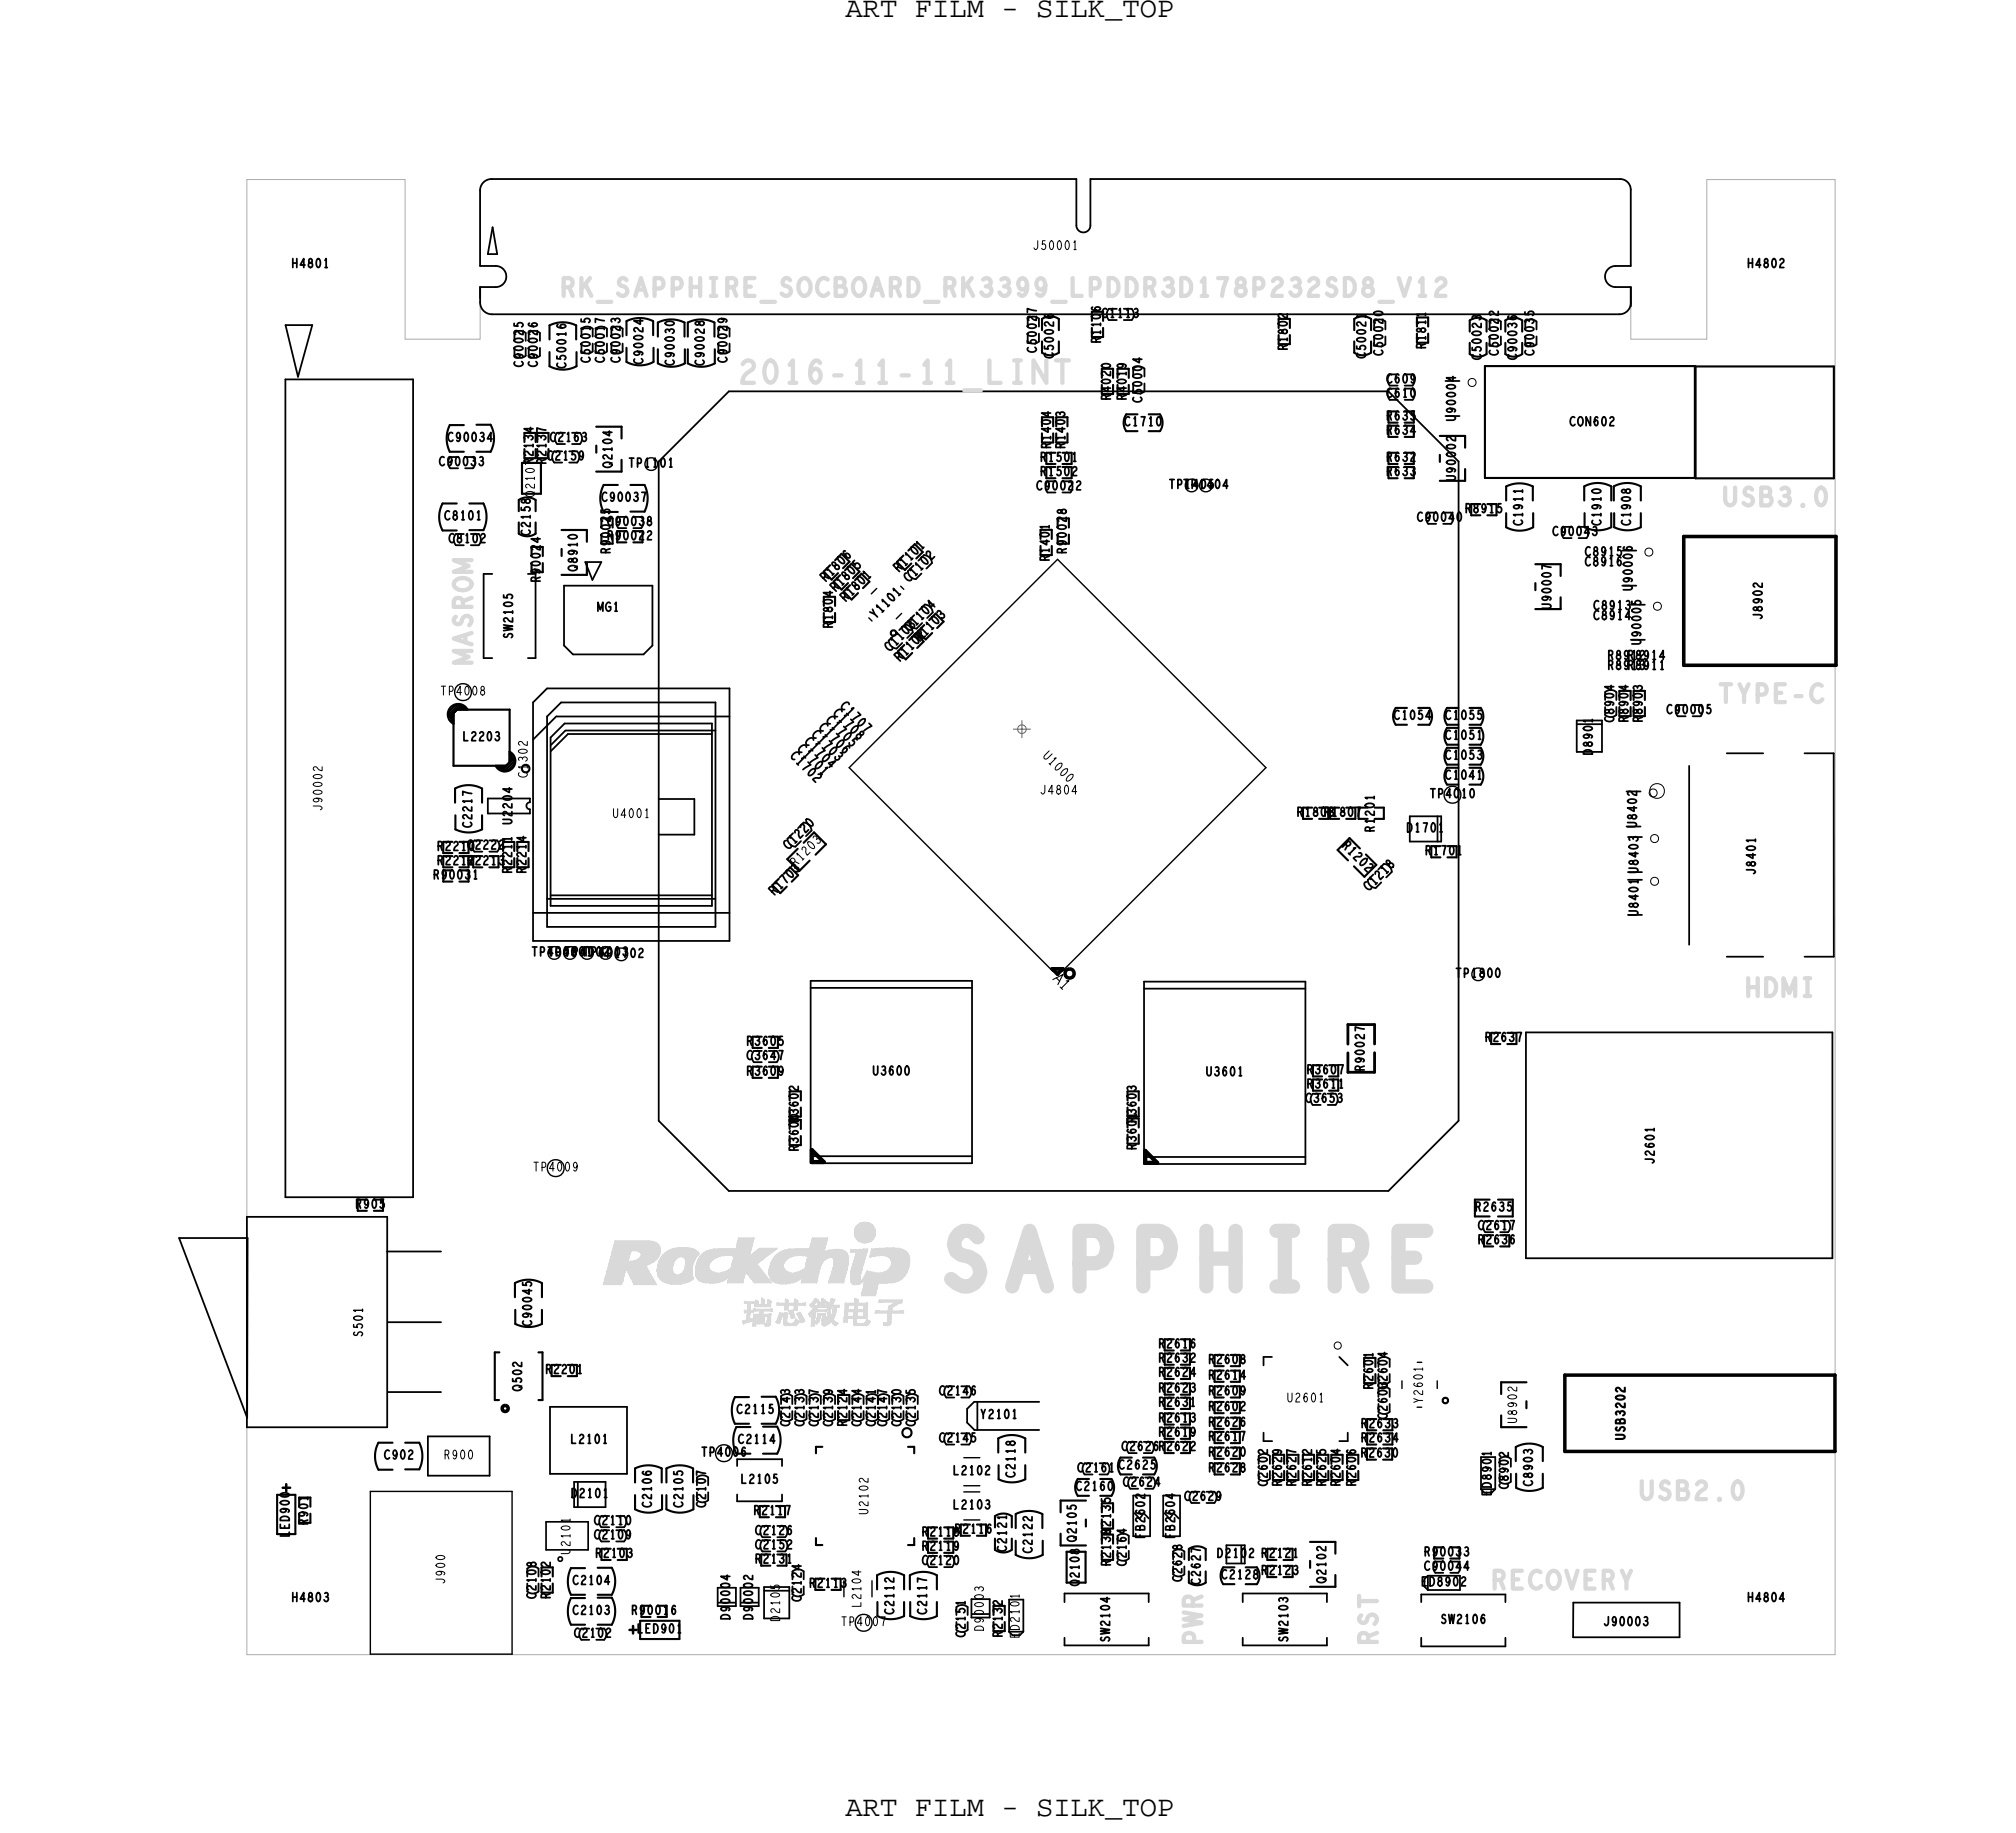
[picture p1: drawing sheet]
<svg xmlns="http://www.w3.org/2000/svg" width="144mm" height="131mm" viewBox="0 0 144 131" stroke-linecap="round" stroke-linejoin="round" font-family="sans-serif">
<defs><g id="words">
<g font-size="2.1">
<text x="60.2" y="1.2">ART FILM - SILK_TOP</text>
<text x="60.2" y="129.4">ART FILM - SILK_TOP</text>
</g>
<text font-size=".8" x="75" y="69.8" transform="rotate(45 75 69.8)">A 1</text>
<g font-size=".6">
<text x="78.5" y="22.6">C1113</text>
<text x="37.3" y="26.1" transform="rotate(-90 37.3 26.1)">C90025</text>
<text x="38.3" y="26.1" transform="rotate(-90 38.3 26.1)">C90026</text>
<text x="42" y="25.8" transform="rotate(-90 42 25.8)">C50015</text>
<text x="43.1" y="25.8" transform="rotate(-90 43.1 25.8)">C50017</text>
<text x="44.2" y="25.8" transform="rotate(-90 44.2 25.8)">C90023</text>
<text x="51.8" y="25.8" transform="rotate(-90 51.8 25.8)">C90029</text>
<text x="73.8" y="25.1" transform="rotate(-90 73.8 25.1)">C50027</text>
<text x="78.4" y="24.4" transform="rotate(-90 78.4 24.4)">R1106</text>
<text x="79.1" y="28.5" transform="rotate(-90 79.1 28.5)">R4020</text>
<text x="80.2" y="28.5" transform="rotate(-90 80.2 28.5)">R4019</text>
<text x="81.4" y="28.7" transform="rotate(-90 81.4 28.7)">C50004</text>
<text x="91.7" y="25" transform="rotate(-90 91.7 25)">R1802</text>
<text x="98.5" y="25.3" transform="rotate(-90 98.5 25.3)">C50020</text>
<text x="98.8" y="27.3">C609</text>
<text x="98.8" y="28.3">C610</text>
<text x="98.8" y="29.9">R635</text>
<text x="101.6" y="24.9" transform="rotate(-90 101.6 24.9)">R1811</text>
<text x="106.8" y="25.3" transform="rotate(-90 106.8 25.3)">C50022</text>
<text x="109.3" y="25.3" transform="rotate(-90 109.3 25.3)">C90035</text>
<text x="31.3" y="33.2">C90033</text>
<text x="38" y="33.1" transform="rotate(-90 38 33.1)">R2134</text>
<text x="38.9" y="33.1" transform="rotate(-90 38.9 33.1)">R2137</text>
<text x="39" y="32.8">C2159</text>
<text x="39.2" y="31.5">C2163</text>
<text x="73.9" y="34.9">C90022</text>
<text x="74.1" y="33.9">R1502</text>
<text x="74.1" y="32.9">R1501</text>
<text x="74.9" y="32" transform="rotate(-90 74.9 32)">R1404</text>
<text x="75.9" y="32" transform="rotate(-90 75.9 32)">R1403</text>
<text x="98.8" y="31">R634</text>
<text x="98.8" y="33.9">R633</text>
<text x="98.8" y="32.9">R632</text>
<text x="32" y="38.7">C8102</text>
<text x="38.5" y="41.5" transform="rotate(-90 38.5 41.5)">R90024</text>
<text x="43.3" y="37.5">C90038</text>
<text x="43.3" y="38.5">R90022</text>
<text x="43.5" y="39.5" transform="rotate(-90 43.5 39.5)">R90025</text>
<text x="58.8" y="41.5" transform="rotate(-45 58.8 41.5)">R 1 8 0 6</text>
<text x="64.1" y="40.8" transform="rotate(-45 64.1 40.8)">R 1 1 0 1</text>
<text x="64.8" y="41.5" transform="rotate(-45 64.8 41.5)">C 1 1 0 2</text>
<text x="74.8" y="40" transform="rotate(-90 74.8 40)">R1401</text>
<text x="76" y="39.5" transform="rotate(-90 76 39.5)">R90028</text>
<text x="101" y="37.2">C90040</text>
<text x="104.4" y="36.5">R8915</text>
<text x="108.5" y="37.5" transform="rotate(-90 108.5 37.5)">C1911</text>
<text x="110.6" y="38.2">C90043</text>
<text x="59.3" y="44.8" transform="rotate(-90 59.3 44.8)">R1804</text>
<text x="59.5" y="42.2" transform="rotate(-45 59.5 42.2)">R 1 8 0 5</text>
<text x="60.3" y="42.9" transform="rotate(-45 60.3 42.9)">R 1 8 0 1</text>
<text x="62.4" y="44.1" transform="rotate(-45 62.4 44.1)">Y 1 1 0 1</text>
<text x="63.4" y="46.5" transform="rotate(-45 63.4 46.5)">C 1 1 0 3</text>
<text x="64.1" y="47.2" transform="rotate(-45 64.1 47.2)">R 1 1 0 2</text>
<text x="64.8" y="45" transform="rotate(-45 64.8 45)">C 1 1 0 4</text>
<text x="65.5" y="45.7" transform="rotate(-45 65.5 45.7)">R 1 1 0 3</text>
<text x="114.6" y="47.7">R8913</text>
<text x="114.6" y="47">R8912</text>
<text x="56.3" y="53.9" transform="rotate(45 56.3 53.9)">C 1 7 0 2</text>
<text x="57.8" y="52.4" transform="rotate(45 57.8 52.4)">C 1 7 0 3</text>
<text x="58.8" y="51.4" transform="rotate(45 58.8 51.4)">C 1 7 0 5</text>
<text x="59.9" y="50.4" transform="rotate(45 59.9 50.4)">C 1 7 0 7</text>
<text x="74.3" y="53.9" transform="rotate(45 74.3 53.9)">U 1 0 0 0</text>
<text x="115" y="51.5" transform="rotate(-90 115 51.5)">C8904</text>
<text x="116" y="51.5" transform="rotate(-90 116 51.5)">R8904</text>
<text x="117" y="51.5" transform="rotate(-90 117 51.5)">R8903</text>
<text x="118.8" y="50.9">C90005</text>
<text x="37.6" y="55.4" transform="rotate(-90 37.6 55.4)">C1302</text>
<text x="92.4" y="58.2">R1808</text>
<text x="94.4" y="58.2">R1807</text>
<text x="97.9" y="59.3" transform="rotate(-90 97.9 59.3)">R1201</text>
<text x="30.9" y="62.7">R90031</text>
<text x="31.2" y="61.6">R2212</text>
<text x="31.2" y="60.6">R2210</text>
<text x="33.3" y="60.5">C2222</text>
<text x="33.3" y="61.6">R2213</text>
<text x="36.5" y="62.2" transform="rotate(-90 36.5 62.2)">R2211</text>
<text x="37.5" y="62.2" transform="rotate(-90 37.5 62.2)">R2214</text>
<text x="55.2" y="63.8" transform="rotate(-45 55.2 63.8)">R 1 7 0 3</text>
<text x="56.2" y="60.6" transform="rotate(-45 56.2 60.6)">C 1 2 2 0</text>
<text x="56.7" y="61.8" transform="rotate(-45 56.7 61.8)">R 1 2 0 3</text>
<text x="95.6" y="60.3" transform="rotate(45 95.6 60.3)">R 1 2 0 2</text>
<text x="97.5" y="63.5" transform="rotate(-45 97.5 63.5)">C 1 2 1 8</text>
<text x="101.6" y="60.9">R1701</text>
<text x="53.2" y="74.5">R3605</text>
<text x="53.2" y="76.6">R3609</text>
<text x="53.2" y="75.5">C3647</text>
<text x="93.1" y="77.6">R3611</text>
<text x="93.1" y="76.5">R3607</text>
<text x="105.8" y="74.2">R2637</text>
<text x="56.9" y="82.1" transform="rotate(-90 56.9 82.1)">R3600</text>
<text x="56.9" y="80" transform="rotate(-90 56.9 80)">R3602</text>
<text x="81" y="82" transform="rotate(-90 81 82)">R3601</text>
<text x="81" y="80" transform="rotate(-90 81 80)">R3603</text>
<text x="93" y="78.6">C3653</text>
<text x="25.4" y="86.1">R905</text>
<text x="105.3" y="87.7">C2617</text>
<text x="105.3" y="88.7">R2636</text>
<text x="38.9" y="97.9">R2201</text>
<text x="56.3" y="101.7" transform="rotate(-90 56.3 101.7)">C2143</text>
<text x="57.3" y="101.7" transform="rotate(-90 57.3 101.7)">C2133</text>
<text x="58.3" y="101.7" transform="rotate(-90 58.3 101.7)">C2137</text>
<text x="59.3" y="101.7" transform="rotate(-90 59.3 101.7)">C2139</text>
<text x="60.3" y="101.7" transform="rotate(-90 60.3 101.7)">R2124</text>
<text x="61.4" y="101.7" transform="rotate(-90 61.4 101.7)">C2144</text>
<text x="62.4" y="101.7" transform="rotate(-90 62.4 101.7)">C2141</text>
<text x="63.2" y="101.7" transform="rotate(-90 63.2 101.7)">C2147</text>
<text x="64.2" y="101.7" transform="rotate(-90 64.2 101.7)">C2130</text>
<text x="65.2" y="101.7" transform="rotate(-90 65.2 101.7)">C2135</text>
<text x="66.9" y="99.4">C2146</text>
<text x="82.6" y="101.4">R2613</text>
<text x="82.6" y="96.1">R2616</text>
<text x="82.6" y="99.2">R2623</text>
<text x="82.6" y="98.1">R2624</text>
<text x="82.6" y="100.2">R2631</text>
<text x="82.6" y="97.1">R2632</text>
<text x="86.1" y="98.3">R2614</text>
<text x="86.1" y="97.2">R2608</text>
<text x="86.1" y="99.4">R2609</text>
<text x="86.1" y="101.7">R2626</text>
<text x="86.1" y="100.6">R2602</text>
<text x="97" y="101.8">R2633</text>
<text x="97.8" y="99" transform="rotate(-90 97.8 99)">R2601</text>
<text x="98.8" y="101.2" transform="rotate(-90 98.8 101.2)">C2603</text>
<text x="98.8" y="99" transform="rotate(-90 98.8 99)">C2604</text>
<text x="50.3" y="107.5" transform="rotate(-90 50.3 107.5)">C2107</text>
<text x="53.7" y="108">R2117</text>
<text x="66.9" y="102.8">C2145</text>
<text x="76.8" y="104.9">C2161</text>
<text x="79.9" y="103.4">C2626R2622</text>
<text x="80" y="105.9">C2624</text>
<text x="82.6" y="102.4">R2619</text>
<text x="84.4" y="107">C2629</text>
<text x="86.1" y="104.9">R2628</text>
<text x="86.1" y="103.8">R2620</text>
<text x="86.1" y="102.7">R2617</text>
<text x="90.3" y="105.9" transform="rotate(-90 90.3 105.9)">C2602</text>
<text x="91.3" y="105.9" transform="rotate(-90 91.3 105.9)">R2629</text>
<text x="92.3" y="105.9" transform="rotate(-90 92.3 105.9)">R2627</text>
<text x="93.5" y="105.9" transform="rotate(-90 93.5 105.9)">R2612</text>
<text x="94.5" y="105.9" transform="rotate(-90 94.5 105.9)">R2625</text>
<text x="95.5" y="105.9" transform="rotate(-90 95.5 105.9)">R2604</text>
<text x="96.6" y="105.9" transform="rotate(-90 96.6 105.9)">R2606</text>
<text x="97" y="103.9">R2630</text>
<text x="97" y="102.8">R2634</text>
<text x="107.5" y="106.1" transform="rotate(-90 107.5 106.1)">C8902</text>
<text x="21.9" y="108.7" transform="rotate(-90 21.9 108.7)">R901</text>
<text x="38.2" y="114" transform="rotate(-90 38.2 114)">C2108</text>
<text x="39.2" y="114" transform="rotate(-90 39.2 114)">R2102</text>
<text x="42.3" y="108.7">C2110</text>
<text x="42.3" y="109.7">C2109</text>
<text x="42.4" y="111">R2103</text>
<text x="53.8" y="109.4">C2126</text>
<text x="53.8" y="110.4">C2152</text>
<text x="53.8" y="111.4">R2131</text>
<text x="57.7" y="113.2">R2113</text>
<text x="65.7" y="111.5">C2120</text>
<text x="65.7" y="110.5">R2119</text>
<text x="65.7" y="109.5">R2118</text>
<text x="68" y="109.3">R2116</text>
<text x="79.1" y="111.6" transform="rotate(-90 79.1 111.6)">R2138</text>
<text x="79.1" y="109.4" transform="rotate(-90 79.1 109.4)">R2135</text>
<text x="80.2" y="111.6" transform="rotate(-90 80.2 111.6)">C2164</text>
<text x="84.2" y="112.7" transform="rotate(-90 84.2 112.7)">C2628</text>
<text x="89.9" y="112.2">R2123</text>
<text x="89.9" y="111">R2121</text>
<text x="101.5" y="111.9">C90044</text>
<text x="101.5" y="110.9">R90033</text>
<text x="40.9" y="116.7">C2102</text>
<text x="45" y="115.1">R90016</text>
<text x="57.1" y="114.2" transform="rotate(-90 57.1 114.2)">C2124</text>
<text x="68.8" y="116.7" transform="rotate(-90 68.8 116.7)">C2151</text>
<text x="71.4" y="116.7" transform="rotate(-90 71.4 116.7)">R2132</text>
<text x="72.6" y="116.8" transform="rotate(-90 72.6 116.8)">ED2101</text>
</g>
</g></defs>
<!-- layer: Board Outline -->
<path d="M17.6 12.8h11.3v11.4h5.3v-3.7h1.1a.75 .75 0 0 0 .8-.8 .75 .75 0 0 0-.8-.7h-1.1v-5.4a.81 .81 0 0 1 .8-.8h41.7v3.3l.2 .3 .3 .2 .3-.2 .2-.3v-3.3h37.8a.76 .76 0 0 1 .7 .7v5.5h-1.1a.75 .75 0 0 0-.7 .7 .75 .75 0 0 0 .7 .8h1.1v3.7h5.4v-11.4h9.2v105.2h-113.2z" fill="none" stroke="#acacac" stroke-width=".07"/>
<g fill="none" stroke="#d9d9d9" stroke-width=".07">
<path d="M43 91.6h.1M43 91.5h.1M43 91.5h1.3zM43 91.6h1.3zM43.1 91.4h.1M43.1 91.5h.1M43 91.4h1.3zM43 91.4h.1M43.1 91.3h.1M43.1 91.3h1.3zM43.1 91.4h1.2zM43.1 91.2h.1"/>
<path d="M43.1 91.2h1.3zM43.1 91.1h.1M43.1 91.1h1.3zM43.1 91h.1M43.1 91h1.3zM43.2 90.9h.1M43.2 91h.1M43.2 91h1.2zM43.2 90.9h1.3zM43.2 90.8h.1M43.2 90.8h1.3zM43.2 90.7h.1"/>
<path d="M43.2 90.6h.1M43.2 90.7h1.3zM43.2 90.6h1.3zM43.3 90.6h.1M43.3 90.6h1.2zM43.3 90.5h.1M43.3 90.5h1.3zM43.3 90.4h.1M43.3 90.4h1.3zM43.4 90.4h.1M43.4 90.3h.1M43.4 90.3h2.6z"/>
<path d="M43.4 90.4h2.7zM43.4 90.1h.1M43.4 90.2h.1M43.4 90.2h2.6zM43.4 90.2h2.7zM43.4 90.1h2.8zM43.4 90.1h2.9zM43.4 90h.1M43.4 90h3zM43.4 90.1h3zM43.4 90h3.1zM43.5 90h3z"/>
<path d="M43.5 90h.1M43.5 90h3.1zM43.5 89.9h.1M43.5 89.8h.1M43.5 89.9h1.2zM43.5 89.8h1.3zM43.5 89.7h.1M43.5 89.7h1.3zM43.5 89.6h.1M43.5 89.6h1.3zM43.6 89.6h.1M43.6 89.5h.1"/>
<path d="M43.6 89.6h1.2zM43.6 89.5h1.2zM43.6 89.4h.1M43.6 89.4h1.3zM43.6 89.3h.1M43.6 89.3h1.3zM43.6 89.2h.1M43.6 89.2h1.4zM43.7 89.2h.1M43.7 89.2h1.3zM43.7 89.2h3.3zM43.7 89.1h.1"/>
<path d="M43.7 89.1h3.3zM43.7 88.9h.1M43.7 89h.1M43.7 89h3.3zM43.7 88.9h3.3zM43.8 88.8h.1M43.8 88.9h.1M43.8 88.9h3.2zM43.8 88.8h3.1zM43.8 88.8h3.2zM43.8 88.7h.1M43.8 88.7h3.1z"/>
<path d="M43.8 88.6h.1M43.8 88.6h3zM43.8 88.6h2.9zM43.8 88.5h.1M43.8 88.5h2.8zM43.8 88.5h2.6zM43.9 88.5h.1M43.9 88.5h2.3zM44.3 91.5h.1M44.3 91.6h.1M44.3 91.4h.1M44.4 91.3h.1"/>
<path d="M44.4 91.2h.1M44.4 91h.1M44.4 91.1h.1M44.5 90.9h.1M44.5 90.8h.1M44.5 90.7h.1M44.5 90.6h.1M44.6 90.7h.1M44.6 90.6h.1M44.6 90.5h.1M44.6 90.4h.1M44.6 90.4h1.5z"/>
<path d="M44.7 90.5h.1M44.6 90.5h1.5zM44.7 90.5h1.5zM44.7 90.5h1.4zM44.7 90.6h.1M44.7 90.6h1.5zM44.7 89.9h.1M44.7 90.7h.1M44.7 90.7h1.5zM44.8 89.8h.1M44.8 90.7h.1M44.8 90.7h1.5z"/>
<path d="M44.8 89.7h.1M44.8 89.6h.1M44.8 90.8h.1M44.8 90.8h1.5zM44.8 89.5h.1M44.8 89.9h.1M44.9 90.9h.1M44.9 89.5h.1M44.9 89.9h.1M44.9 90.8h.1M44.8 90.9h1.6zM44.8 90.9h.1"/>
<path d="M44.8 89.9h1.8zM44.8 90.9h1.5zM44.9 89.4h.1M44.9 90.9h1.5zM44.9 91h.1M44.9 89.3h.1M44.9 91h1.5zM44.9 89.2h.1M45 91.1h1.5zM45 91h.1M45 91h1.5zM45 89.2h.1"/>
<path d="M45 89.9h1.6zM45 91.1h.1M45 91.2h.1M45 91.2h1.5zM45 91.2h1.6zM45.1 91.2h.1M45.1 91.2h1.5zM45.1 91.3h.1M45.1 91.3h1.5zM45.1 91.3h1.6zM45.1 91.4h1.6zM45.1 91.4h.1"/>
<path d="M45.1 91.5h.1M45.2 91.5h.1M45.2 91.5h1.5zM45.2 91.6h.1M45.2 89.9h.1M45.2 91.6h1.6zM45.2 89.9h1.5zM45.3 89.9h.1M45.3 89.9h1.4zM45.4 89.8h.1M45.4 89.8h1.3zM45.4 89.2h.1"/>
<path d="M45.4 89.2h1.6zM45.4 89.8h1.4zM45.5 89.7h.1M45.5 89.7h1.3zM45.5 89.2h.1M45.5 89.2h1.5zM45.6 89.7h.1M45.6 89.7h1.2zM45.6 89.2h1.4zM45.6 89.3h1.4zM45.6 89.7h1.3zM45.6 89.3h.1"/>
<path d="M45.6 89.6h.1M45.6 89.6h1.3zM45.7 89.6h.1M45.7 89.3h.1M45.7 89.3h1.3zM45.7 89.6h1.2zM45.7 89.5h.1M45.7 89.5h1.2zM45.7 89.5h1.3zM45.7 89.4h.1M45.7 89.4h1.3zM46 90.2h.1"/>
<path d="M46 90.3h.1M46.1 90.3h.1M46.1 90.2h.1M46.1 90.4h.1M46.1 90.5h.1M46.2 90.2h.1M46.2 90.5h.1M46.2 90.6h.1M46.2 90.1h.1M46.2 90.7h.1M46.3 90.7h.1M46.3 90.8h.1"/>
<path d="M46.3 90.1h.1M46.4 90.9h.1M46.4 90.1h.1M46.4 90.8h.1M46.4 91h.1M46.4 90h.1M46.5 91h.1M46.5 91.1h.1M46.5 91.2h.1M46.5 90h.1M46.6 88.5h.1M46.6 91.2h.1"/>
<path d="M46.6 91.3h.1M46.6 90h.1M46.6 89.9h.1M46.6 91.4h.1M46.7 91.4h.1M46.7 91.3h.1M46.7 89.9h.1M46.7 88.6h.1M46.7 91.5h.1M46.7 89.8h.1M46.7 91.6h.1M46.8 88.6h.1"/>
<path d="M46.8 89.7h.1M46.8 90.6h.1M46.8 90.5h.1M46.8 90.5h1.1zM46.8 90.6h1.1zM46.9 90.8h.1M46.9 90.5h.1M46.9 90.4h.1M46.9 90.7h.1M46.9 88.7h.1M46.9 89.7h.1M46.9 90.3h.1"/>
<path d="M46.9 90.7h1.1zM46.9 90.8h1.1zM46.9 90.4h1zM46.9 90.3h1zM46.9 90.7h1zM46.9 90.5h1zM46.9 90.9h.1M46.9 89.6h.1M46.9 90.2h.1M46.9 90.8h1.2zM46.9 90.9h1.3zM46.9 90.2h1z"/>
<path d="M46.9 91h.1M46.9 90.1h1.1zM46.9 91h2.4zM46.9 90.9h2.4zM46.9 90.1h.1M46.9 89.5h.1M46.9 90h.1M46.9 90h1.1zM47 89.9h.1M47 91h.1M47 89.5h.1M47 90h.1"/>
<path d="M47 91h2.3zM47 89.9h1.1zM47 91h2.4zM47 91.1h2.4zM47 90h1zM47 89.4h.1M47 91.1h.1M47 88.8h.1M47 88.9h.1M47 89.3h.1M47 89.8h.1M47 89h.1"/>
<path d="M47 89.8h1.1zM47 89.2h.1M47 89.1h.1M47 91.2h.1M47 91.2h2.4zM47.1 89.7h.1M47.1 89.7h1.1zM47.1 91.2h.1M47.1 91.2h2.2zM47.1 89.7h1.2zM47.1 89.6h.1M47.1 89.6h1.2z"/>
<path d="M47.1 91.3h.1M47.1 89.6h2.5zM47.1 91.3h2.1zM47.1 89.6h1.3zM47.2 89.6h.1M47.2 91.3h.1M47.2 89.6h2.5zM47.2 91.3h2zM47.2 89.5h.1M47.2 89.5h2.5zM47.2 91.3h1.9zM47.3 89.4h2.5z"/>
<path d="M47.3 89.4h.1M47.3 91.4h.1M47.3 91.4h1.8zM47.3 91.4h1.7zM47.4 91.4h.1M47.4 89.4h.1M47.4 89.3h.1M47.4 91.4h1.5zM47.4 89.4h2.4zM47.4 89.3h2.4zM47.5 91.5h.1M47.5 89.3h.1"/>
<path d="M47.5 91.5h1.4zM47.5 89.3h2.3zM47.5 89.3h2.2zM47.5 89.2h.1M47.5 89.2h2.2zM47.6 91.5h.1M47.6 91.5h1.1zM47.6 89.2h.1M47.6 89.2h2.1zM47.6 89.2h2zM47.7 89.1h.1M47.7 89.1h1.9z"/>
<path d="M47.7 89.1h1.8zM47.7 91.5h.1M47.7 91.5h.9zM47.8 89.1h.1M47.8 91.6h.1M47.8 91.6h.7zM47.8 89.1h1.7zM47.9 89.1h.1M47.9 89.1h1.5zM47.9 89h.1M47.9 89h1.5zM47.9 90.3h.1"/>
<path d="M47.9 90.4h.1M47.9 90.5h.1M47.9 90.6h.1M47.9 90.2h.1M47.9 90.7h.1M48 90.1h.1M48 90.7h.1M48 90.8h.1M48 89h.1M48 90h.1M48 89h1.3zM48 89.9h.1"/>
<path d="M48.1 90.8h.1M48.1 89.9h.1M48.1 89h.1M48.1 89h1.2zM48.1 89.8h.1M48.2 89.7h.1M48.2 90.9h.1M48.3 89h.8zM48.3 89.6h.1M48.3 88.9h.1M48.4 88.9h.1M48.4 88.9h.6z"/>
<path d="M48.4 89.6h.1M48.4 90.9h.1M48.4 90.9h.9zM48.5 90.8h.1M48.5 90.8h.8zM48.5 91.6h.1M48.6 91.5h.1M48.6 90.8h.7zM48.6 90.7h.1M48.6 90.7h.7zM48.7 90.7h.1M48.7 90.7h.6z"/>
<path d="M48.7 89.6h.1M48.7 91.5h.1M48.7 89.6h.9zM48.7 90.6h.1M48.7 90.6h.6zM48.8 90.6h.1M48.8 90.5h.1M48.8 90.5h.5zM48.8 90.6h.5zM48.8 89.7h.1M48.8 89.7h.8zM48.8 90.4h.1"/>
<path d="M48.8 90.4h.5zM48.8 89.7h.7zM48.8 89.8h.1M48.8 90.3h.1M48.8 90.2h.1M48.8 90.3h.5zM48.8 90.2h.5zM48.8 89.8h.7zM48.9 91.5h.1M48.9 90.1h.1M48.9 89.9h.1M48.9 89.8h.1"/>
<path d="M48.9 90.2h.1M48.9 90.2h.4zM48.9 89.9h.6zM48.9 90.1h.5zM48.9 89.8h.6zM48.9 90h.1M48.9 90h.5zM48.9 89.9h.5zM49 88.9h.1M49 91.4h.1M49.1 91.4h.1M49.1 91.3h.1"/>
<path d="M49.2 91.3h.1M49.3 89h.1M49.3 91.2h.1M49.3 90.5h.1M49.3 90.4h.1M49.3 90.8h.1M49.3 90.7h.1M49.3 90.6h.1M49.3 90.9h.1M49.3 90.3h.1M49.4 91h.1M49.4 90.9h.1"/>
<path d="M49.4 91.2h.1M49.4 90.3h.1M49.4 90.2h.1M49.3 90.2h.1M49.3 91h.1M49.4 90.1h.1M49.4 90h.1M49.4 91.1h.1M49.4 89h.1M49.4 89.9h.1M49.5 89.1h.1M49.5 89.9h.1"/>
<path d="M49.5 89.8h.1M49.5 89.7h.1M49.6 90.7h.1M49.6 89.7h.1M49.6 90.5h.1M49.6 90.6h.1M49.6 90.8h.1M49.6 90.7h1.3zM49.6 90.6h1zM49.6 90.5h.9zM49.6 90.8h2.7zM49.6 90.6h1.1z"/>
<path d="M49.6 90.8h2.6zM49.6 90.7h1.2zM49.6 90.5h1zM49.6 90.7h1.5zM49.6 90.9h.1M49.6 91h.1M49.6 89.6h.1M49.6 90.4h.1M49.6 90.3h.1M49.6 90.9h2.5zM49.6 90.9h2.6zM49.6 91h2.4z"/>
<path d="M49.6 90.4h.9zM49.6 90.3h.9zM49.6 89.2h.1M49.6 90.2h.1M49.6 90.2h.9zM49.6 91.1h.1M49.6 90.1h.1M49.7 91.1h.1M49.7 91h.1M49.7 89.2h.1M49.7 90.1h.1M49.7 90.2h.1"/>
<path d="M49.7 89.6h.1M49.7 89.5h.1M49.7 90h.1M49.7 91.1h2.2zM49.7 90.1h.9zM49.7 91h2.3zM49.7 90.1h.8zM49.7 90h.9zM49.7 90.2h.8zM49.7 90h1zM49.7 91.2h.1M49.7 89.9h.1"/>
<path d="M49.7 89.9h1zM49.7 91.2h2.1zM49.7 91.1h2.1zM49.7 89.4h.1M49.7 89.8h.1M49.7 89.3h.1M49.8 91.2h1.9zM49.8 89.8h1zM49.8 91.2h.1M49.8 89.8h.1M49.8 89.3h.1M49.8 89.4h.1"/>
<path d="M49.8 89.7h1.1zM49.8 89.7h.1M49.8 91.2h1.8zM49.8 91.3h.1M49.8 89.7h1.2zM49.8 91.3h1.8zM49.8 89.6h.1M49.9 91.3h.1M49.9 89.6h.1M49.9 91.3h1.7zM49.9 89.6h1.2zM49.9 89.6h1.4z"/>
<path d="M49.9 91.3h1.6zM49.9 89.6h1.3zM49.9 89.5h.1M49.9 89.5h1.5zM50 91.3h.1M50 89.5h.1M50 89.5h2.2zM50 91.3h1.4zM50 89.5h1.6zM50 89.4h.1M50 91.4h.1M50 89.4h2.2z"/>
<path d="M50 91.4h1.3zM50.1 89.4h.1M50.1 89.4h2.2zM50.1 91.4h1.2zM50.1 89.3h.1M50.1 91.4h1.1zM50.1 89.3h2.2zM50.2 89.3h.1M50.2 89.3h2.1zM50.3 89.2h2zM50.3 91.5h.8zM50.3 89.2h.1"/>
<path d="M50.4 89.2h.1M50.4 89.2h1.9zM50.5 90.3h.1M50.5 90.1h.1M50.5 89.1h.1M50.5 90.4h.1M50.5 90.2h.1M50.5 89.1h1.8zM50.5 90.5h.1M50.6 90.1h.1M50.6 90h.1M50.6 90.5h.1"/>
<path d="M50.6 89.1h1.7zM50.6 91.5h.1M50.6 90.6h.1M50.6 91.5h.3zM50.7 90h.1M50.7 90.6h.1M50.7 89.9h.1M50.7 89.1h.1M50.7 89.1h1.7zM50.8 89.8h.1M50.8 90.7h.1M50.8 89.1h.1"/>
<path d="M50.8 89.1h1.6zM50.9 89h.1M50.9 89h1.5zM50.9 91.5h.1M50.9 89.7h.1M50.9 90.7h.1M51 89.7h.1M51.1 89.6h.1M51.2 89h.1M51.2 89h1.2zM51.3 91.4h.1M51.3 89.6h.1"/>
<path d="M51.3 90.7h.1M51.3 90.7h1.1zM51.4 89.5h.1M51.4 91.3h.1M51.5 91.3h.1M51.5 90.7h.1M51.5 90.7h.9zM51.6 91.3h.1M51.6 89.5h.1M51.6 91.2h.1M51.6 90.7h.1M51.6 90.7h1.5z"/>
<path d="M51.7 91.2h.1M51.7 90.6h.1M51.7 90.6h2.6zM51.8 91.2h.1M51.8 90.6h.1M51.8 90.6h2.5zM51.8 91.1h.1M51.9 91.1h.1M51.9 91.4h.1M51.9 91.5h.1M51.9 91.3h.1M51.9 91.4h1z"/>
<path d="M51.9 91.5h1zM51.9 91.3h1zM51.9 90.6h.1M51.9 91.3h1.1zM51.9 90.6h2.4zM51.9 91.2h1.1zM51.9 91.2h.1M51.9 90.5h.1M51.9 90.5h2.3zM52 91h.1M52 91.2h.1M52 91.1h.1"/>
<path d="M52 91.1h1zM52 91.2h1zM52 90.5h.1M52 90.5h2.2zM52.1 91.1h.9zM52.1 90.4h.1M52.1 91h.1M52.1 90.3h.1M52.1 90.4h2zM52.1 91h.9zM52.1 90.3h2zM52.1 90.9h.1"/>
<path d="M52.1 90.3h1.9zM52.2 90.1h.1M52.2 90.9h.1M52.2 91h.1M52.2 90.2h.1M52.2 90.2h1.8zM52.2 91h.9zM52.2 90.1h1.7zM52.2 89.5h.1M52.2 90h.1M52.2 90h1.8zM52.2 90.1h1.8z"/>
<path d="M52.2 90.9h.9zM52.2 90h1.9zM52.2 89.4h.1M52.2 89.9h.1M52.2 90.8h.1M52.2 89.9h1.9zM52.2 89.9h2zM52.3 89.8h.1M52.3 89.3h.1M52.3 89.4h.1M52.3 89.7h.1M52.3 89.8h2z"/>
<path d="M52.3 89.7h2.1zM52.3 89.2h.1M52.3 89.6h.1M52.3 90.8h.1M52.3 90.9h.1M52.3 90.8h.8zM52.3 90.9h.8zM52.3 89.6h2.2zM52.3 89.7h2.2zM52.3 89.6h2.3zM52.3 89.5h.1M52.3 89.5h2.4z"/>
<path d="M52.3 89.1h.1M52.4 89.5h.1M52.4 89.1h.1M52.3 89.5h1.1zM52.4 89.4h.1M52.4 89.3h.1M52.4 90.8h.1M52.4 89h.1M52.4 90.7h.1M52.4 90.8h.7zM52.4 89.4h1zM52.4 89.3h1z"/>
<path d="M52.4 89.3h1.1zM52.4 89.2h.1M52.4 90.7h.7zM52.4 89.2h1.1zM52.4 89.1h1.1zM52.5 90.6h.1M52.5 89h.1M52.5 89.1h.1M52.4 89h1.1zM52.5 89h1zM52.5 88.9h.1M52.5 88.8h.1"/>
<path d="M52.5 88.9h1zM52.5 88.8h1.1zM52.5 88.9h1.1zM52.5 88.6h.1M52.5 88.7h.1M52.5 88.7h1.1zM52.5 88.6h1.1zM52.6 88.6h.1M52.6 88.6h1zM52.6 88.5h.1M52.6 88.5h1zM52.6 88.5h1.1z"/>
<path d="M52.6 88.4h.1M52.6 88.3h.1M52.6 88.4h1.1zM52.6 88.3h1.1zM52.7 88.3h.1M52.9 91.5h.1M52.9 91.4h.1M52.9 91.3h.1M52.9 91.2h.1M52.9 94.2h.1M52.9 94.3h.1M53 91.2h.1"/>
<path d="M53 91.3h.1M53 94.2h.1M53 94.3h.1M53 94.2h.4zM53 94.2h.5zM53 94.3h.3zM53 94.2h.6zM53 91.1h.1M53 94.4h.1M53 94.3h.2zM53 94.3h.1zM53 94.1h.1"/>
<path d="M53 94.1h.6zM53 91h.1M53 90.9h.1M53 92.9h.1M53 93.6h.1M53 93.4h.1M53.1 93.6h.5zM53.1 93.5h.5zM53.1 93.4h.5zM53.1 92.8h.1M53.1 92.9h.6zM53.1 92.8h.6z"/>
<path d="M53.1 90.9h.1M53.1 91h.1M53.1 92.9h.1M53.1 93.6h.1M53.1 93.5h.1M53.1 93.4h.1M53.1 90.8h.1M53.1 94.3h.1M53.1 90.7h.1M53.2 94.1h.1M53.2 94.3h.1M53.2 90.7h.1"/>
<path d="M53.2 94.1h.4zM53.2 90.7h1.1zM53.2 90.7h1.2zM53.2 93.9h.1M53.2 90.8h.1M53.2 93.8h.1M53.2 94h.1M53.2 93.9h.2zM53.2 93.8h.2zM53.2 94h.2zM53.2 94h.4zM53.2 90.8h1.3z"/>
<path d="M53.2 90.8h1.2zM53.3 93.6h.1M53.3 93.8h.1M53.3 94.3h.1M53.3 93.7h.1M53.3 93.8h.1zM53.3 93.6h.1zM53.3 93.7h.1zM53.3 93.4h.1M53.3 93.3h.1M53.3 90.8h.1M53.3 93.4h.2z"/>
<path d="M53.3 93.3h.2zM53.3 90.8h1.2zM53.3 92.9h.1M53.3 93.1h.1M53.3 90.9h.1M53.3 93h.1M53.3 93.2h.1M53.3 93.2h.2zM53.3 93.1h.2zM53.3 93h.2zM53.3 92.9h.2zM53.3 90.9h1.2z"/>
<path d="M53.4 90.9h1.2zM53.4 93.8h.1M53.4 93.9h.1M53.4 89.4h.1M53.4 91h.1M53.4 93.7h.1M53.4 94h.1M53.4 89.5h.1M53.4 91h1.2zM53.4 94.2h.1M53.4 93.6h.1M53.4 89.3h.1"/>
<path d="M53.5 91.1h.1M53.5 93.4h.1M53.5 93.3h.1M53.5 93.1h.1M53.5 89.3h.1M53.5 89.2h.1M53.5 91h.1M53.5 93h.1M53.5 93.2h.1M53.5 89.5h.1M53.5 91.1h1.2zM53.5 89.5h1.2z"/>
<path d="M53.5 91h1.2zM53.5 92.9h.1M53.5 89.1h.1M53.5 94h.1M53.5 94h.1zM53.5 89h.1M53.5 88.9h.1M53.5 91.2h.1M53.5 94.2h.1M53.5 91.2h1.3zM53.6 88.9h.1M53.6 89.4h1.2z"/>
<path d="M53.6 88.7h.1M53.6 91.2h.1M53.6 94h.1M53.6 88.8h.1M53.6 91.2h1.2zM53.6 88.6h.1M53.6 94.1h.1M53.6 91.3h.1M53.6 93.6h.1M53.6 93.4h.1M53.6 88.5h.1M53.6 93.5h.1"/>
<path d="M53.6 94.2h.1M53.6 94.5h.1M53.6 89.4h.1M53.6 89.4h1.3zM53.6 91.3h1.2zM53.6 94.5h.2zM53.7 88.4h.1M53.7 88.5h.1M53.7 94.4h.1M53.7 94.5h.1M53.7 94.3h.1M53.7 94.5h.1z"/>
<path d="M53.7 94.4h.1zM53.7 94.3h.2zM53.7 94.4h.2zM53.7 91.3h.1M53.7 93.5h.1M53.7 94.2h.1M53.7 94.1h.1M53.7 89.3h.1M53.7 91.3h1.2zM53.7 94.1h.2zM53.7 94.2h.2zM53.7 93.5h.1z"/>
<path d="M53.7 89.3h1.2zM53.7 88.3h.1M53.7 92.9h.1M53.7 93.4h.1M53.7 93.9h.1M53.7 93.8h.1M53.7 91.4h.1M53.7 92.8h.1M53.7 93.3h.1M53.7 93.7h.1M53.7 94h.1M53.7 94h.2z"/>
<path d="M53.7 93.5h1.3zM53.7 93.4h1.3zM53.7 93.9h.2zM53.7 91.4h1.2zM53.7 93.3h1.3zM53.7 93.8h1.2zM53.7 93.7h1.2zM53.7 93.3h.1zM53.7 89.3h1.3zM53.8 91.5h.1M53.8 91.4h.1M53.8 91.5h1.2z"/>
<path d="M53.8 91.4h1.1zM53.8 89.3h.1M53.8 93.1h.1M53.8 93.5h.1M53.8 93.2h.1M53.8 93.2h1.1zM53.8 93.1h1.1zM53.8 89.3h1.2zM53.8 92.9h.1M53.8 89.2h.1M53.8 93.3h.1M53.8 93h.1"/>
<path d="M53.8 92.9h.2zM53.8 93h1.1zM53.8 93h.2zM53.8 89.2h1.3zM53.8 92.7h.1M53.8 92.8h.1M53.8 94.4h.1M53.8 94.5h.1M53.9 92.7h.1M53.8 92.8h.2zM53.8 92.7h.2zM53.8 92.7h.1z"/>
<path d="M53.9 94.2h.1M53.9 94.3h.1M53.9 94.1h.1M53.9 94.4h.1M53.9 93.9h.1M53.9 94h.1M53.9 89.2h.1M53.9 89.2h1.2zM53.9 90.1h.1M54 92.7h.1M54 90.1h.1M54 94.3h.1"/>
<path d="M54 94.2h.1M54 94.1h.1M54 89.1h.1M54 94.4h.1M54 90.2h.1M54 94.4h.1zM54 94.3h.1zM54 94.2h.1zM54 94.1h.1zM54 89.1h1.2zM54 92.8h.1M54 93.9h.1"/>
<path d="M54 93h.1M54 94h.1M54 94h.1zM54 93.9h.1zM54 93.9h.2zM54 92.9h.1M54 90h.1M54 89.1h1.3zM54.1 89h.1M54.1 90.3h.1M54.1 89h1.2zM54.1 90h.1"/>
<path d="M54.1 90.4h.1M54.1 93.6h.1M54.1 93.9h.1M54.1 94.3h.1M54.1 94.2h.1M54.1 94.1h.1M54.1 89.9h.1M54.2 93.7h.1M54.2 93.6h.1M54.2 94h.1M54.2 93.9h.1M54.2 94.4h.1"/>
<path d="M54.2 94.3h.1M54.2 94.2h.1M54.2 94.1h.1M54.2 89h.1M54.2 89.9h.1M54.2 90.4h.1M54.1 93.7h.2zM54.1 93.6h.2zM54.1 94h.1M54.1 89h1.3zM54.2 93.6h.1zM54.2 93.6h.2z"/>
<path d="M54.2 93.5h.1M54.2 93.5h.2zM54.2 90.5h.1M54.2 93h.1M54.2 93h.3zM54.3 92.6h.1M54.3 92.7h.1M54.3 92.9h.1M54.3 92.8h.1M54.3 94.3h.1M54.3 94.2h.1M54.3 90.6h.1"/>
<path d="M54.3 92.5h.1M54.3 94.4h.1M54.3 92.7h.2zM54.3 92.9h.2zM54.3 92.8h.2zM54.3 94.4h.2zM54.3 94.3h.2zM54.3 94.2h.2zM54.3 92.6h.2zM54.3 92.6h.1zM54.3 94.1h.1M54.3 93.9h.1"/>
<path d="M54.3 94h.1M54.3 89.8h.1M54.3 94.1h.2zM54.3 94h.2zM54.3 93.9h.2zM54.3 93.7h.1M54.3 93.6h.1M54.3 90.7h.1M54.4 93.5h.1M54.4 90.7h.1M54.4 90.8h.1M54.4 89.7h.1"/>
<path d="M54.4 92.7h.1M54.4 92.9h.1M54.4 92.8h.1M54.4 94.2h.1M54.4 94.1h.1M54.4 94.3h.1M54.5 93h.1M54.5 92.7h.1M54.5 92.9h.1M54.5 92.8h.1M54.5 94.2h.1M54.5 94.1h.1"/>
<path d="M54.5 94h.1M54.5 94.4h.1M54.5 94.3h.1M54.5 89.7h.1M54.5 90.8h.1M54.5 92.6h.1M54.5 93.9h.1M54.5 90.9h.1M54.6 94.3h.1M54.5 94.4h.4zM54.5 94.5h.1M54.5 89.6h.1"/>
<path d="M54.5 94.5h.4zM54.6 94.5h.2zM54.6 94.5h.1M54.6 89.6h.1M54.6 91h.1M54.7 91h.1M54.7 94.3h.1M54.7 94.3h.2zM54.7 91.1h.1M54.7 94.2h.1M54.7 94.1h.1M54.7 89.5h.1"/>
<path d="M54.7 94.2h.2zM54.7 94.1h.2zM54.7 92.9h.1M54.7 93h.1M54.7 93.9h.1M54.7 94h.1M54.7 92.9h.2zM54.7 93.9h.2zM54.7 94h.2zM54.7 93h.2zM54.7 92.7h.1M54.7 92.8h.1"/>
<path d="M54.8 92.7h.1M54.7 92.7h.2zM54.7 92.7h.1zM54.7 92.8h.2zM54.8 91.2h.1M54.8 89.4h.1M54.8 94.5h.1M54.8 91.3h.1M54.8 90.8h.1M54.8 90.7h.1M54.8 90.6h.1M54.8 90.5h.1"/>
<path d="M54.8 90.9h.1M54.8 90.6h1.2zM54.8 90.6h1.1zM54.8 90.7h1.4zM54.8 90.8h2.6zM54.8 90.8h2.7zM54.8 90.7h1.6zM54.8 90.5h1.1zM54.8 90.9h2.6zM54.8 90.7h1.3zM54.8 90.6h1.3zM54.8 90.4h.1"/>
<path d="M54.8 93.7h.1M54.8 90.9h2.5zM54.8 90.4h1zM54.8 93.7h.1zM54.9 91h.1M54.9 94.5h.1M54.9 94.4h.1M54.9 89.4h.1M54.9 90.3h.1M54.9 90.4h.1M54.9 90.3h.9zM54.9 91h2.4z"/>
<path d="M54.9 90.4h.9zM54.9 91.3h.1M54.9 94.3h.1M54.9 90.2h.1M54.9 91h2.3zM54.9 90.2h.9zM54.9 91.1h.1M54.9 92.9h.1M54.9 93.1h.1M54.9 93.9h.1M54.9 94.1h.1M54.9 94.2h.1"/>
<path d="M54.9 91.4h.1M54.9 93.5h.1M54.9 93h.1M54.9 93.2h.1M54.9 93.8h.1M54.9 94h.1M54.9 89.3h.1M54.9 90.1h.9zM54.9 91.1h2.2zM54.9 93.5h.1zM54.9 90.1h.1M54.9 91.1h2.3z"/>
<path d="M54.9 92.8h.1M54.9 93.7h.1M54.9 91.2h.1M54.9 93.3h.1M54.9 90h.1M54.9 90h.9zM54.9 91.2h2.1zM54.9 93.3h.1zM55 91.5h.1M55 91.2h.1M55 90h.1M55 91.2h2z"/>
<path d="M55 90h.8zM55 89.3h.1M55 90h.9zM55 91.3h.1M55 93.5h.1M55 93.3h.1M55 93.4h.1M55 89.9h.1M55 91.3h1.9zM55 89.9h.9zM55 91.2h1.9zM55 91.3h1.8z"/>
<path d="M55 89.9h1zM55.1 91.3h.1M55.1 89.2h.1M55.1 89.8h.1M55.1 89.8h.9zM55.1 91.3h1.7zM55.1 89.8h1zM55.1 89.7h.1M55.1 89.7h1zM55.1 91.4h.1M55.1 91.4h1.6zM55.1 89.7h1.1z"/>
<path d="M55.2 89.7h.1M55.2 89.7h1zM55.2 89.6h.1M55.2 89.6h1.2zM55.2 91.4h1.4zM55.2 89.6h1.1zM55.2 89.5h.1M55.2 89.5h1.3zM55.2 89.6h1.3zM55.3 89.1h.1M55.3 91.5h.1M55.3 89.5h.1"/>
<path d="M55.3 91.5h1.2zM55.3 89.5h1.4zM55.3 94.3h.1M55.3 94.2h.1M55.3 89h.1M55.3 94.2h.3zM55.3 89.5h2.2zM55.3 94.3h.3zM55.3 94.3h.2zM55.4 94.2h.1M55.4 94.1h.1M55.4 89h.1"/>
<path d="M55.4 89.4h.1M55.4 94.1h.2zM55.4 89.4h2.1zM55.4 94.2h.2zM55.4 92.9h.1M55.4 93h.1M55.4 92.9h1.4zM55.4 93.1h2zM55.4 93h2zM55.4 92.9h2zM55.4 91.5h.1M55.4 94.3h.1"/>
<path d="M55.4 91.5h.9zM55.4 94.3h.1zM55.4 94h.1M55.4 94h.2zM55.4 94h.3zM55.5 93.9h.1M55.5 91.5h.1M55.5 94.3h.1M55.5 89.3h.1M55.5 93.9h.2zM55.5 91.5h.7zM55.5 89.3h2z"/>
<path d="M55.5 93.8h.1M55.5 93.8h.2zM55.5 89.3h2.1zM55.5 93.7h.1M55.5 93.7h.3zM55.6 93.7h.1M55.6 93.6h.1M55.6 94.2h.1M55.6 93.6h.2zM55.6 93.7h.2zM55.6 89.3h.1M55.6 94.1h.1"/>
<path d="M55.6 89.3h2zM55.6 91.5h.1M55.6 91.5h.4zM55.6 89.2h.1M55.7 94h.1M55.7 89.2h.1M55.6 94h.1M55.6 89.2h2zM55.7 89.2h1.9zM55.7 93.9h.1M55.7 93.8h.1M55.8 93.8h.1"/>
<path d="M55.8 89.2h.1M55.8 93.6h.1M55.8 93.7h.1M55.8 89.2h1.8zM55.8 90.3h.1M55.8 90.1h.1M55.8 90.2h.1M55.8 90.4h.1M55.8 94h.1M55.8 94.2h.1M55.8 94.1h.1M55.8 94.3h.1"/>
<path d="M55.8 94.4h.1M55.8 90h.1M55.8 94.4h1zM55.8 94h.3zM55.8 94.3h.3zM55.8 94.2h.3zM55.8 94.1h.3zM55.8 94.3h.4zM55.8 94.3h1.1zM55.9 94.4h.1M55.9 93.8h.1M55.9 93.7h.1"/>
<path d="M55.9 93.9h.1M55.9 90h.1M55.9 90.5h.1M55.9 93.9h.2zM55.9 93.8h.2zM55.9 93.7h.2zM55.9 94.4h.9zM55.9 94.5h.1M55.9 93.6h.1M55.9 94.5h.8zM55.9 93.6h.2zM55.9 89.1h1.7z"/>
<path d="M55.9 93.6h.3zM55.9 93.4h.1M55.9 93.3h.1M55.9 89.9h.1M55.9 89.1h.1M55.9 93.2h.1M55.9 93.3h.2zM55.9 93.2h.2zM55.9 93.4h.3zM55.9 93.2h.3zM55.9 93.1h.1M56 93.2h.1"/>
<path d="M56 93.1h.1M56 90.6h.1M56 89.9h.1M55.9 93.1h.3zM56 92.6h.1M56 92.8h.1M56 92.7h.1M56 94.5h.1M56 92.9h.1M56 92.8h.2zM56 94.5h.7zM56 92.7h.1z"/>
<path d="M56 92.7h.2zM56 92.6h.1zM56 92.9h.2zM56 89.8h.1M56 91.5h.1M56 94h.1M56 94.2h.1M56 94.1h.1M56.1 94h.1M56.1 94.2h.1M56.1 94.1h.1M56.1 89.1h1.5z"/>
<path d="M56.1 93.8h.1M56.1 93.9h.1M56.1 90.6h.1M56.1 93.7h.1M56.1 89.7h.1M56.1 92.7h.1M56.1 94.3h.1M56.1 90.7h.1M56.1 93.3h.1M56.1 93.6h.1M56.1 93.2h.1M56.1 92.8h.1"/>
<path d="M56.1 93.1h.1M56.1 93.4h.1M56.2 92.8h.1M56.2 93.2h.1M56.2 93.1h.1M56.2 93.4h.1M56.2 93.6h.1M56.2 89.7h.1M56.2 92.9h.1M56.2 94.3h.1M56.2 89.1h.1M56.2 92.7h.1"/>
<path d="M56.2 89.1h1.4zM56.2 90.7h.1M56.2 91.5h.1M56.2 93.5h.1M56.2 93.5h.3zM56.3 93.5h.1M56.3 89h.1M56.3 93.5h.2zM56.3 89h1.4zM56.3 93.4h.1M56.3 93.6h.1M56.3 89.6h.1"/>
<path d="M56.3 93.6h.2zM56.3 93.4h.2zM56.3 91.5h.1M56.3 93.7h.1M56.3 93.7h.2zM56.3 93.7h.3zM56.4 93.8h.1M56.4 93.8h.2zM56.4 93.4h.1zM56.4 93.9h.1M56.4 93.9h.2zM56.4 94h.1"/>
<path d="M56.4 94h.1zM56.5 93.4h.1M56.5 91.5h.1M56.5 93.5h.1M56.5 94h.1M56.5 94.3h.1M56.5 94.3h.4zM56.5 93.6h.1M56.6 94.3h.1M56.6 93.7h.1M56.6 94.3h.3zM56.6 93.4h.2z"/>
<path d="M56.6 91.4h.1M56.6 93.4h.1M56.6 93.8h.1M56.6 93.3h.1M56.6 93.3h.2zM56.6 93.9h.1M56.6 93.1h.1M56.6 90.7h.1M56.6 92.8h.1M56.6 93.2h.1M56.6 92.9h.1M56.6 93.1h.2z"/>
<path d="M56.6 92.8h.2zM56.6 93.2h.2zM56.6 92.9h.2zM56.6 90.7h1zM56.6 92.6h.1M56.6 92.7h.1M56.6 92.7h.2zM56.7 92.6h.1M56.7 94.2h.1M56.7 91.4h.1M56.7 94.5h.1M56.7 94.2h.2z"/>
<path d="M56.7 94.1h.1M56.7 94.1h.2zM56.7 94.1h.1zM56.7 94h.1M56.7 89h.1M56.7 89h1zM56.7 90.7h.1M56.7 89.5h.1M56.7 90.7h.9zM56.8 94.1h.1M56.8 91.3h.1M56.8 94.4h.1"/>
<path d="M56.8 92.7h.1M56.8 93.3h.1M56.8 93.4h.1M56.8 93.2h.1M56.8 93.7h.1M56.8 93.6h.1M56.8 90.7h.1M56.8 93.1h.1M56.8 93.6h.3zM56.8 93.7h.3zM56.8 90.7h.9zM56.8 92.9h.1"/>
<path d="M56.8 92.8h.1M56.9 94.3h.1M56.9 93.6h.1zM56.9 93.8h.2zM56.9 93.8h.1M56.9 91.2h.1M56.9 93.6h.1M56.9 93.9h.1M56.9 94.2h.1M56.9 90.7h.1M56.9 93.9h.3zM56.9 90.7h.8z"/>
<path d="M56.9 93.8h.3zM57 93.6h.1M57 91.2h.1M57 94h.1M57 94h.2zM57 90.6h1.4zM57 94h.3zM57 94.1h.1M57 94.1h.3zM57 94.2h.1M57 94.2h.3zM57.1 94.2h.1"/>
<path d="M57.1 90.6h.1M57.1 94.3h.1M57.1 91.1h.1M57.1 93.7h.1M57.1 93.6h.1M57.1 94.2h.2zM57.1 94.3h.1zM57.1 90.6h1.3zM57.1 94.2h.1zM57.1 91.4h.1M57.1 93.8h.1M57.1 91.5h.1"/>
<path d="M57.1 91.5h1.1zM57.1 91.4h1.1zM57.2 91.1h.1M57.2 93.8h.1M57.2 91.3h.1M57.1 91.3h1.1zM57.1 91.3h.1M57.2 91.2h.1M57.2 93.9h.1M57.2 90.6h.1M57.2 91.3h1zM57.2 91.2h1z"/>
<path d="M57.2 90.6h1.2zM57.2 90.5h.1M57.2 89.5h.1M57.2 90.5h1.2zM57.2 89.5h.3zM57.2 91h.1M57.2 94h.1M57.2 92.9h.2zM57.3 91h.1M57.3 91.1h.1M57.3 94h.1M57.2 91.1h1z"/>
<path d="M57.3 94.2h.1M57.3 94.1h.1M57.3 90.5h.1M57.3 91.1h1zM57.3 90.5h1.1zM57.3 90.9h.1M57.3 93.1h.1M57.4 91h.1M57.4 90.4h.1M57.4 92.9h.1M57.4 91h.9zM57.4 90.4h1z"/>
<path d="M57.4 93h.1M57.4 90.3h.1M57.4 90.3h1zM57.4 90.9h.1M57.4 90.2h.1M57.4 90.2h1.1zM57.4 90.3h1.1zM57.4 90.1h.1M57.5 90.9h.1M57.5 91h.1M57.5 89.5h.1M57.5 90.1h.1"/>
<path d="M57.5 90h.1M57.5 90.2h.1M57.5 90.8h.1M57.4 90.1h1.2zM57.4 90h1.2zM57.4 89.5h.1M57.4 90h.1M57.4 90.1h1.1zM57.4 90.9h.9zM57.5 90h1.1zM57.5 89.9h.1M57.5 89.9h1.1z"/>
<path d="M57.5 90.9h.8zM57.5 89.9h1.2zM57.5 89.4h.1M57.5 89.8h.1M57.5 89.7h.1M57.5 89.7h1.4zM57.5 89.8h1.3zM57.5 89.3h.1M57.5 89.7h1.5zM57.6 90.7h.1M57.6 89.3h.1M57.6 89.2h.1"/>
<path d="M57.6 89.6h.1M57.6 89.5h.1M57.6 90.8h.1M57.6 89.5h2.8zM57.6 90.8h.7zM57.6 89.6h2.8zM57.6 89.1h.1M57.6 89.4h.1M57.6 89.4h2.8zM57.7 93.7h.1M57.7 93.6h.1M57.7 90.7h.1"/>
<path d="M57.7 89.2h.1M57.7 89.3h.1M57.7 89h.1M57.7 89.3h2.6zM57.7 93.7h.4zM57.7 93.7h.2zM57.7 93.6h.4zM57.7 89.2h2.5zM57.7 89.3h2.7zM57.7 90.7h.6zM57.7 89.2h2.6zM57.7 93.7h.1z"/>
<path d="M57.7 89.2h1zM57.7 89.1h.1M57.7 93.9h.1M57.7 93.8h.1M57.7 93.8h.1zM57.7 89.1h1zM57.7 93.1h.3zM57.7 89h1zM57.7 89h1.1zM57.7 90.7h.7zM57.7 93h.1M57.7 88.9h.1"/>
<path d="M57.7 88.9h1.1zM57.7 93h.3zM57.7 93.1h.1M57.7 88.8h.1M57.8 93.1h.1M57.8 93h.1M57.8 93.6h.1M57.8 93.5h.1M57.8 93.8h.1M57.8 88.8h.1M57.8 88.9h.1M57.8 93.1h.1z"/>
<path d="M57.8 93.6h.3zM57.8 88.8h1zM57.8 88.9h1zM57.8 93.5h.3zM57.8 93h.2zM57.8 88.7h.1M57.8 88.7h1zM57.8 92.9h.1M57.8 93.2h.1M57.8 94.5h.1M57.8 92.9h.2zM57.8 93.2h.1z"/>
<path d="M57.8 94.5h.2zM57.8 88.6h.1M57.8 94.4h.1M57.8 88.5h.1M57.8 94.3h.1M57.8 88.6h1.1zM57.8 94.4h.2zM57.8 94.3h.2zM57.8 88.5h1.1zM57.8 92.9h.3zM57.8 94.3h.5zM57.8 94.2h.1"/>
<path d="M57.8 94.2h.2zM57.8 88.4h.1M57.8 93.7h.1M57.8 94h.1M57.8 94.1h.1M57.9 94h.2zM57.9 88.5h1zM57.9 94h.1zM57.9 94.2h.1zM57.9 94.1h.1zM57.9 88.5h.1M57.9 93.4h.2z"/>
<path d="M57.9 94h.1M57.9 94.2h.1M57.9 94.1h.1M57.9 88.4h1zM57.9 88.3h.1M57.9 88.4h.1M57.9 92.9h.1M57.9 93.2h.1M57.9 93.1h.1M57.9 93.7h.1M57.9 93.9h.1M57.9 93.8h.1"/>
<path d="M57.9 93.9h.2zM57.9 93.8h.2zM57.9 92.9h.2zM57.9 93.7h.2zM57.9 88.3h1zM57.9 93.4h.1M57.9 92.8h.1M57.9 92.8h.2zM57.9 88.3h1.1zM57.9 93.3h.1M57.9 93.3h.2zM58 93.1h.1"/>
<path d="M58 93.3h.1M58 92.8h.1M58 92.8h.2zM58 93.3h.1zM58 93.3h.2zM58 93h.1M58 92.7h.1M58 93.2h.1M58 93.2h.2zM58 92.7h.2zM58 94.5h.1M58 94.4h.1"/>
<path d="M58 94.3h.1M58 92.9h.1M58 93.2h1zM58 92.7h.3zM58 94.1h.1M58 94h.1M58 94.2h.1M58 93.1h.2zM58.1 92.6h.1M58.1 93.9h.1M58.1 93.8h.1M58.1 94h.1"/>
<path d="M58.1 93.1h.1M58.1 92.6h.2zM58.1 93.4h.1M58.1 93.7h.1M58.1 94.2h.1M58.1 92.9h.1M58.1 93.6h.1M58.1 93.5h.1M58.1 94.3h.1M58.1 92.6h.1zM58.1 94.3h.2zM58.1 94.2h.2z"/>
<path d="M58.1 92.8h.1M58.1 93.3h.1M58.1 94.3h.1zM58.2 94.4h.1M58.2 92.8h.1M58.2 94.2h.1M58.2 94.1h.1M58.2 94.1h.2zM58.2 94.2h.2zM58.2 91.5h.1M58.2 91.4h.1M58.2 91.3h.1"/>
<path d="M58.2 93.3h.1M58.2 93.4h.1M58.2 91.2h.1M58.2 93.2h.1M58.2 93.1h.1M58.2 93.5h.1M58.2 94h.1M58.3 93.5h.1M58.2 93.4h.7zM58.2 93.5h.7zM58.2 94h.2zM58.2 93.4h.1z"/>
<path d="M58.2 92.7h.1M58.2 93.9h.1M58.2 91.1h.1M58.2 94.3h.1M58.2 93.9h.2zM58.3 91.1h.1M58.3 93.1h.1M58.3 93.8h.1M58.3 93.9h.1M58.3 91h.1M58.3 93.2h.1M58.3 93.7h.1"/>
<path d="M58.3 93.6h.1M58.3 92.6h.1M58.3 94.3h.1M58.3 93.1h.1zM58.3 93.9h.1zM58.3 93.8h.1zM58.3 93.2h.7zM58.3 93.1h.7zM58.3 93.8h.5zM58.3 93.7h.5zM58.3 93.6h.5zM58.3 90.9h.1"/>
<path d="M58.3 92.9h.1M58.3 92.7h.1M58.3 92.8h.1M58.3 93h.1M58.3 93.4h.1M58.3 92.9h.1zM58.3 93h.1zM58.3 92.8h.1zM58.3 90.8h.1M58.3 94.2h.1M58.3 90.7h.1M58.4 92.8h.1"/>
<path d="M58.4 94.2h.1M58.4 94.1h.1M58.4 90.7h.1M58.4 90.6h.1M58.4 94h.1M58.4 90.5h.1M58.4 90.4h.1M58.4 92.9h.1M58.4 93.1h.1M58.4 93.9h.1M58.4 93h.1M58.4 93.8h.1"/>
<path d="M58.4 90.3h.1M58.5 90.3h.1M58.5 90.2h.1M58.5 90.1h.1M58.6 93.1h.1M58.6 92.9h.1M58.6 90.1h.1M58.6 94.4h.1M58.6 93h.1M58.6 94.1h.1M58.6 90h.1M58.6 94.2h.1"/>
<path d="M58.6 93.1h.1zM58.6 93h.1zM58.6 94.2h.2zM58.6 92.9h.1zM58.6 94.4h.4zM58.6 94.1h.2zM58.6 92.9h.2zM58.6 92.6h.1M58.6 92.8h.1M58.6 92.7h.1M58.6 94h.1M58.6 94.2h.1z"/>
<path d="M58.6 92.8h.2zM58.6 92.7h.2zM58.6 94h.4zM58.6 94.1h.3zM58.6 92.6h.1zM58.6 93.9h.1M58.6 93.8h.1M58.6 93.9h.2zM58.6 93.8h.2zM58.6 94h.2zM58.6 94.3h.1M58.6 89.9h.1"/>
<path d="M58.6 94.3h.4zM58.6 94.4h.3zM58.7 94.5h.1M58.7 89.9h.1M58.7 94.5h.2zM58.7 94.5h.1zM58.7 94.3h.1M58.7 89.2h.1M58.7 94.3h.4zM58.7 92.6h.1M58.7 89.1h.1M58.7 93.1h.1"/>
<path d="M58.7 92.9h.1M58.7 94.2h.1M58.8 93.1h.1M58.8 93h.1M58.8 92.9h.1M58.8 94.2h.1M58.8 89h.1M58.8 89.1h.1M58.7 93h.1M58.8 92.8h.1M58.8 92.7h.1M58.8 93.9h.1"/>
<path d="M58.8 88.9h.1M58.8 94.5h.1M58.8 94.3h.1M58.8 94h.1M58.8 89.8h.1M58.8 94.3h.3zM58.8 93.8h.1M58.8 88.8h.1M58.8 93.7h.1M58.8 93.6h.1M58.8 89.2h.1M58.8 89.2h1.4z"/>
<path d="M58.8 93.5h.1M58.8 94.1h.1M58.8 94h.2zM58.8 94.3h.4zM58.8 93.5h.1zM58.8 88.7h.1M58.8 93.4h.1M58.9 93.4h.1M58.9 88.6h.1M58.9 93h.1M58.9 94.5h.1M58.9 93.1h.1z"/>
<path d="M58.9 93h.1zM58.9 92.9h.1M58.9 94.2h.1M58.9 88.5h.1M58.9 93.9h.1M58.9 92.8h.1M58.9 93.5h.1M58.9 94.1h.1M58.9 94.4h.1M58.9 89.2h.1M58.9 89.7h.1M58.9 92.8h.1z"/>
<path d="M58.9 92.9h.1zM58.9 94.2h.6zM58.9 89.2h1.3zM58.9 93.9h.1zM58.9 88.4h.1M58.9 93.4h.3zM59 93.9h.1M58.9 88.3h.1M59 88.3h.1M59 88.4h.1M59 94.2h.1M59 94.1h.1"/>
<path d="M59 93.3h.1M59 93.4h.1M58.9 93.3h.3zM58.9 93.4h.2zM59 93.2h.1M59 92.8h.1M59 89.7h.1M59 93.2h.2zM59 93.3h.2zM59 93.6h.2zM59 94h.1M59 93.4h.1z"/>
<path d="M59 93.5h.1M59 93.1h.1M59 93h.1M59 92.9h.1M59 93.7h.1M59 93.6h.1M59 93.8h.1M59 94.1h.4zM59 93.8h.2zM59 93.5h.1zM59 93.7h.2zM59 94.2h.4z"/>
<path d="M59 89.1h1.1zM59 91.5h.1M59 91.4h.1M59 94.4h.1M59 94.3h.1M59 91.4h1.1zM59 93.9h.5zM59 93.2h.8zM59 93.9h.4zM59 91.5h1.1zM59.1 93.9h.1M59.1 91.3h.1"/>
<path d="M59.1 91.4h.1M59.1 94.1h.1M59.1 93.5h.1M59.1 93.2h.1M59.1 93.1h.1M59.1 94h.1M59.1 93.9h.3zM59.1 91.4h1zM59.1 91.3h1zM59.1 94.1h.3zM59.1 93.2h.7zM59.1 94h.3z"/>
<path d="M59.1 93.1h.7zM59.1 89.1h.1M59.1 94.3h.1M59.1 93.5h.1zM59.1 89.1h.9zM59.1 91.2h.1M59.1 93.4h.1M59.1 93h.1M59.1 93h.2zM59.1 91.2h1zM59.1 91.2h1.1zM59.1 91.1h.1"/>
<path d="M59.2 91.2h1zM59.2 91.1h.1M59.2 91.1h1zM59.2 92.9h.2zM59.2 91h.1M59.2 93.3h.1M59.2 92.8h.1M59.2 92.9h.1M59.2 93.6h.1M59.2 93.5h.1M59.2 93.7h.1M59.2 91h1z"/>
<path d="M59.2 92.8h.2zM59.2 93.8h.1M59.2 92.7h.1M59.2 92.7h.2zM59.2 90.9h.1M59.2 94.2h.1M59.2 93.2h.1M59.2 92.6h.1M59.2 90.9h1zM59.2 92.7h.3zM59.2 92.6h.3zM59.2 90.8h.1"/>
<path d="M59.3 92.6h.1M59.3 90.9h.1M59.3 93.9h.1M59.3 90.8h.1M59.3 90.8h.9zM59.3 90.9h.9zM59.3 92.6h.1zM59.3 90.8h1zM59.3 94.3h.1M59.3 90.7h.1M59.3 93.8h.1M59.3 90.7h1z"/>
<path d="M59.3 94.3h.3zM59.3 93.8h.2zM59.3 89.1h.1M59.3 90.6h.1M59.3 93h.1M59.3 93.7h.1M59.3 93.7h.2zM59.3 90.6h1zM59.3 94.3h.4zM59.3 89.1h.6zM59.3 93.6h.1M59.3 90.5h.1"/>
<path d="M59.3 90.5h1zM59.3 93.6h.2zM59.3 92.9h.1M59.3 92.8h.1M59.3 93.5h.1M59.3 94h.1M59.3 94.1h.1M59.3 94.4h.1M59.3 89.7h.1M59.3 90.4h.1M59.4 93.5h.2zM59.4 94.4h.3z"/>
<path d="M59.4 90.5h1zM59.4 90.4h1zM59.4 93.6h.1zM59.4 92.8h.1M59.4 92.9h.1M59.4 93.6h.2zM59.4 93.5h.1M59.4 94.1h.1M59.4 94.3h.3zM59.4 90.5h.9zM59.4 89.7h1zM59.4 90.5h.1"/>
<path d="M59.4 90.4h.1M59.4 93.4h.1M59.4 93.3h.1M59.4 89.7h.1M59.4 93.4h.2zM59.4 93.3h.2zM59.4 94.4h.1M59.4 90.3h.1M59.4 93.2h.1M59.4 94h.1M59.4 93.2h.2zM59.4 90.3h1z"/>
<path d="M59.4 94.4h.2zM59.4 92.6h.1M59.4 92.7h.1M59.4 93.9h.1M59.4 89.8h.1M59.4 90.1h.1M59.4 94.2h.1M59.4 90.2h.1M59.4 90.2h1zM59.4 90.1h1zM59.4 89.8h1zM59.4 90h.1"/>
<path d="M59.5 92.7h.1M59.5 93.9h.1M59.5 90h.1M59.5 89.9h.1M59.5 89.8h.1M59.5 93.8h.1M59.5 90h.9zM59.5 89.9h.9zM59.5 89.8h.9zM59.5 94.2h.1M59.5 92.6h.1M59.5 93.7h.1"/>
<path d="M59.5 94.5h.1M59.5 94.4h.1M59.5 94.4h.1zM59.5 94.5h.1zM59.6 94.5h.1M59.5 93.6h.1M59.5 89.1h.1M59.5 89.1h.3zM59.6 93.4h.1M59.6 93.6h.1M59.6 93.3h.1M59.6 93.5h.1"/>
<path d="M59.6 93.2h.1M59.6 94.4h.1M59.6 94.3h.1M59.7 94.3h.1M59.7 94.4h.1M59.7 93.2h.1M59.8 89.1h.1M59.8 93.2h.1M59.8 93.1h.1M59.9 89.1h.1M60.1 91.5h.1M60.1 89.1h.1"/>
<path d="M60.1 91.4h.1M60.1 91.3h.1M60.1 91.2h.1M60.1 94.2h.1M60.1 94.2h.3zM60.2 91.2h.1M60.2 91.1h.1M60.2 93.9h.1M60.2 94h.1M60.2 94.2h.1M60.2 94.1h.1M60.2 89.2h.1"/>
<path d="M60.2 94h.2zM60.2 94.1h.2zM60.2 93.9h1.6zM60.2 94h1.6zM60.2 94h1.5zM60.2 94.2h.2zM60.2 93.8h.1M60.2 91h.1M60.2 93.7h.1M60.2 93.6h.1M60.2 93.8h.2zM60.2 93.7h.2z"/>
<path d="M60.2 93.8h1.6zM60.2 93.6h.2zM60.2 93.4h.1M60.2 93.5h.1M60.2 93.5h.2zM60.2 93.5h1.6zM60.2 93.4h1.6zM60.2 90.9h.1M60.2 92.9h.1M60.2 93.1h.1M60.2 93.3h.1M60.2 93h.1"/>
<path d="M60.2 93.2h.1M60.2 90.8h.1M60.2 93.1h.2zM60.2 93.2h.2zM60.2 93h1.6zM60.2 92.9h1.6zM60.2 93.1h1.6zM60.2 93.3h.2zM60.3 89.2h.1M60.3 89.3h.1M60.3 90.8h.1M60.3 90.7h.1"/>
<path d="M60.3 90.6h.1M60.3 90.5h.1M60.4 93.8h.1M60.4 94h.1M60.4 94.2h.1M60.4 94.1h.1M60.4 89.4h.1M60.4 89.3h.1M60.4 90.5h.1M60.4 90.4h.1M60.4 93.3h.1M60.4 93.6h.1"/>
<path d="M60.4 89.5h.1M60.4 90.3h.1M60.4 93.5h.1M60.4 93.7h.1M60.4 90.2h.1M60.4 93.1h.1M60.4 89.6h.1M60.4 90.1h.1M60.4 93.2h.1M60.4 89.7h.1M60.4 90h.1M60.4 89.8h.1"/>
<path d="M60.5 90.1h.1M60.5 89.6h.1M60.5 89.7h.1M60.5 90h.1M60.5 89.9h.1M60.5 89.8h.1M60.4 89.9h.1M60.6 90.9h.1M60.6 91.1h.1M60.6 91.2h.1M60.6 91.3h.1M60.6 90.8h.1"/>
<path d="M60.6 89.3h.1M60.6 89.2h.1M60.6 89.1h.1M60.6 91h.1M60.6 90.9h.7zM60.6 90.8h.7zM60.6 91.1h.7zM60.6 91h.7zM60.6 91.2h.7zM60.6 91.3h.7zM60.6 89.3h1.2zM60.6 89.2h1.2z"/>
<path d="M60.6 89.1h1.2zM60.6 90.7h.1M60.6 91.4h.1M60.6 90.6h.1M60.6 90.7h.8zM60.6 90.6h.8zM60.6 91.3h.9zM60.6 91.4h.8zM60.6 90.7h.7zM60.6 91.4h.9zM60.7 90.5h.1M60.7 90.6h.7z"/>
<path d="M60.7 90.6h.1M60.7 90.5h.7zM60.7 91.4h.7zM60.7 91.5h.7zM60.7 90.4h.1M60.7 91.5h.1M60.7 90.3h.1M60.7 90.3h.7zM60.7 90.4h.7zM60.7 91.5h.6zM60.8 91.5h.1M60.8 90.2h.1"/>
<path d="M60.8 90.3h.1M60.8 91.5h.5zM60.8 90.2h.7zM60.8 90.3h.7zM60.8 90.1h.1M60.8 91.6h.1M60.8 90.1h.7zM60.8 91.6h.4zM60.8 94.2h.1M60.8 94.3h.1M60.8 94.4h.1M60.8 90h.1"/>
<path d="M60.8 94.4h1.1zM60.8 94.3h.2zM60.8 94.2h.2zM60.8 94.3h1.1zM60.8 90h.7zM60.8 94.3h.3zM60.8 93.8h.1M60.8 93.7h.1M60.8 94h.1M60.8 94.1h.1M60.8 89.9h.1M60.9 93.8h.2z"/>
<path d="M60.9 93.7h.2zM60.9 94.4h1zM60.9 90h.7zM60.9 94h.1zM60.9 94.2h.1zM60.9 94.1h.1zM60.9 93.8h.1M60.9 94.1h.1M60.9 90h.1M60.9 91.6h.2zM60.9 93.7h.1M60.9 94.4h.9z"/>
<path d="M60.9 94.4h.1M60.9 89.9h.7zM60.9 89.9h.1M60.9 93.6h.1M60.9 93.5h.1M60.9 89.8h.1M60.9 93.6h.2zM60.9 93.5h.2zM60.9 89.8h.7zM60.9 87.8h.1M60.9 87.9h.1M60.9 88h.1"/>
<path d="M60.9 93.1h.1M60.9 93.3h.1M60.9 88.1h.1M60.9 87.7h.1M60.9 93.2h.1M60.9 94.5h.1M60.9 89.7h.1M60.9 88.1h1.5zM60.9 87.7h1.5zM60.9 87.8h1.5zM60.9 87.9h1.5zM60.9 88h1.5z"/>
<path d="M60.9 94.5h.9zM60.9 89.7h.7zM60.9 93.1h.2zM60.9 93.3h.2zM60.9 93.2h.2zM60.9 87.6h.1M60.9 92.6h.1M60.9 92.7h.1M60.9 92.8h.1M60.9 92.9h.1M60.9 87.6h1.5zM60.9 92.9h.2z"/>
<path d="M60.9 87.6h1.4zM60.9 92.6h.1zM60.9 92.6h.2zM60.9 92.7h.2zM60.9 92.8h.2zM61 92.6h.1M60.9 92.7h.3zM60.9 89.6h.1M61 88.1h.1M61 88.2h.1M61 87.5h.1M61 87.6h.1"/>
<path d="M61 89.6h.1M61 89.5h.1M61 89.6h.7zM61 88.2h1.3zM61 89.5h.7zM61 87.5h1.3zM61 87.6h1.3zM61 89.6h.6zM61 88.1h1.3zM61 87.4h.1M61 89.4h.1M61 88.3h1.2z"/>
<path d="M61 87.5h1.2zM61 87.4h1.2zM61 89.4h.7zM61 88.3h.1M61 94h.1M61 94.2h.1M61 94.1h.1M61 94.3h.1M61 89.3h.1M61 89.3h.7zM61 89.3h.8zM61 93.8h.1"/>
<path d="M61 93.6h.1M61.1 92.6h.1M61.1 93.6h.1M61.1 88.3h.1M61.1 93.8h.1M61.1 93.7h.1M61.1 87.4h.1M61.1 88.3h1.1zM61.1 87.4h1.1zM61.1 93.1h.1M61.1 93.3h.1M61.1 88.4h.1"/>
<path d="M61.1 93.2h.1M61.1 93.5h.1M61.1 94.3h.1M61.1 88.4h1.1zM61.1 91.6h.1M61.1 87.3h.1M61.1 92.9h.1M61.1 92.8h.1M61.1 87.3h1.1zM61.1 88.4h1zM61.1 92.7h.1M61.1 87.3h1z"/>
<path d="M61.2 92.7h.1M61.2 88.4h.9zM61.2 88.5h.9zM61.2 88.5h.1M61.2 87.3h.9zM61.2 91.6h.1M61.3 88.5h.1M61.3 87.2h.1M61.3 91.5h.1M61.3 89.1h.1M61.3 89.1h.5zM61.3 88.5h.7z"/>
<path d="M61.3 87.2h.7zM61.3 91.2h.1M61.3 91.1h.1M61.3 91.3h.1M61.3 91h.1M61.3 90.9h.1M61.3 90.8h.1M61.3 88.5h.6zM61.3 87.2h.6zM61.3 90.7h.1M61.4 91.3h.1M61.4 90.7h.1"/>
<path d="M61.4 91.3h.1zM61.4 91.5h.1M61.4 90.6h.1M61.4 90.5h.1M61.4 88.6h.1M61.4 92.3h.1M61.4 92.4h.1M61.4 87.2h.1M61.4 92.3h1zM61.4 88.6h.4zM61.4 88.6h.5zM61.4 87.2h.5z"/>
<path d="M61.4 91.3h.2zM61.4 92.4h1zM61.4 91.4h.1M61.4 92.1h.1M61.4 92.2h.1M61.4 90.4h.1M61.4 91.2h.1M61.4 90.3h.1M61.4 91.2h.2zM61.4 92.2h1zM61.4 92.1h1zM61.5 92.1h.1"/>
<path d="M61.5 90.3h.1M61.5 91.4h.1M61.5 92h.1M61.5 92.1h1zM61.5 92h1zM61.5 91.2h.1M61.5 90.2h.1M61.5 91.2h2.7zM61.5 91.9h.1M61.5 91.9h1zM61.5 91.2h2.8zM61.5 91.1h.1"/>
<path d="M61.5 91.3h.1M61.5 91.8h.1M61.5 91.7h.1M61.5 93.8h.1M61.5 89h.1M61.5 90.1h.1M61.5 90h.1M61.5 91.1h2.8zM61.5 91.8h1zM61.5 91.7h1zM61.5 93.8h.3zM61.5 89h.3z"/>
<path d="M61.6 88.6h.1M61.6 87.1h.1M61.6 91.1h.1M61.6 91.6h.1M61.6 93.8h.1M61.6 93.6h.1M61.6 90h.1M61.6 91.3h.1M61.6 91.7h.1M61.6 93.3h.1M61.6 93.7h.1M61.6 93.5h.1"/>
<path d="M61.6 89.9h.1M61.6 93.3h.2zM61.6 91.1h2.8zM61.6 91.6h1zM61.6 88.6h.1zM61.6 87.1h.1zM61.6 91.7h.9zM61.6 91.6h.9zM61.6 93.8h.2zM61.6 93.7h.2zM61.6 93.6h.2zM61.6 93.5h.2z"/>
<path d="M61.6 91.1h2.7zM61.6 91.5h.1M61.6 93.1h.1M61.6 89.8h.1M61.6 91h.1M61.6 93.2h.1M61.6 94.3h.1M61.6 93.1h.2zM61.6 93.2h.2zM61.6 91.5h1zM61.6 94.3h.3zM61.6 91h2.8z"/>
<path d="M61.6 91.5h1.6zM61.6 91.5h2zM61.6 91.2h.1M61.6 91.4h.1M61.6 89.7h.1M61.6 91.4h2.2zM61.6 91.4h2.1zM61.6 90.9h.1M61.6 89.6h.1M61.6 90.9h2.9zM61.6 91.2h2.5zM61.6 91.3h2.4z"/>
<path d="M61.6 91h2.9zM61.6 91.3h2.5zM61.7 90.9h.1M61.7 89.6h.1M61.7 90.9h2.8zM61.7 89.5h.1M61.7 90.8h.1M61.7 90.8h2.8zM61.7 89.4h.1M61.7 94.3h.3zM61.7 94.2h.1M61.7 94.2h.3z"/>
<path d="M61.7 90.8h2.9zM61.7 90.7h.1M61.7 94h.1M61.7 94.1h.1M61.7 89.3h.1M61.7 94.1h.2zM61.7 90.7h.8zM61.7 90.7h.6zM61.8 93.4h.1M61.8 93.8h.1M61.8 93.6h.1M61.8 93.9h.1"/>
<path d="M61.8 94.1h.1M61.8 89.2h.1M61.8 89.3h.1M61.8 93.7h.1M61.8 93.5h.1M61.8 94.5h.1M61.8 90.7h.1M61.8 94h.1M61.8 90.6h.1M61.8 92.9h.1M61.8 90.7h.2zM61.8 90.6h.2z"/>
<path d="M61.8 90.7h.4zM61.8 93.3h.1M61.8 93.2h.1M61.8 93.1h.1M61.8 89.1h.1M61.8 93h.1M61.8 94.4h.1M61.8 89h.1M61.9 88.6h.1M61.9 87.2h.1M61.9 94.4h.1M61.9 94.1h.1"/>
<path d="M62 88.5h.1M62 87.2h.1M62 94.3h.1M61.9 94.3h.1M62 94.2h.1M62 90.6h.1M62 89.6h.1M62 89.6h.1zM62 89.5h.1M62 89.5h2.7zM62 89.6h.3zM62 89.5h2.8z"/>
<path d="M62 89.5h.4zM62 89.5h.6zM62 89.4h.1M62.1 89.4h.1M62.1 90.7h.1M62 89.4h2.7zM62.1 88.5h.1M62.1 87.3h.1M62.1 89.3h.1M62.1 89.3h2.6zM62.1 89.4h2.6zM62.1 89.3h2.5z"/>
<path d="M62.1 89.2h.1M62.1 89.2h2.4zM62.1 89.2h2.5zM62.1 88.4h.1M62.1 89.6h.1M62.1 89.1h.1M62.1 89h.1M62.1 89.1h2.3zM62.1 89h2.1zM62.1 89.1h2.2zM62.2 88.4h.1M62.2 87.3h.1"/>
<path d="M62.2 87.4h.1M62.2 88.3h.1M62.2 90.7h.1M62.2 87.5h.1M62.3 88.3h.1M62.3 87.4h.1M62.3 88.2h.1M62.3 87.5h.1M62.3 90.7h.1M62.3 87.6h.1M62.3 88h.1M62.3 88.1h.1"/>
<path d="M62.3 87.7h.1M62.3 89h.1M62.4 88.1h.1M62.4 87.7h.1M62.4 89h1.7zM62.4 87.8h.1M62.4 87.9h.1M62.4 93.6h.1M62.4 88h.1M62.4 92.3h.1M62.4 92.4h.1M62.4 89.5h.1"/>
<path d="M62.4 93.6h2zM62.4 93.4h.1M62.4 92.2h.1M62.4 93.5h.1M62.4 93.5h2zM62.4 93.4h.3zM62.4 92.1h.1M62.4 92h.1M62.4 91.9h.1M62.5 92.1h.1M62.5 92h.1M62.5 91.9h.1"/>
<path d="M62.5 91.8h.1M62.5 91.7h.1M62.5 91.6h.1M62.6 91.5h.1M62.6 91.6h.1M62.6 89.5h.1M62.7 92.8h.1M62.7 92.7h.1M62.7 89h.1M62.7 92.8h1.6zM62.7 92.7h1.6zM62.7 92.8h.2z"/>
<path d="M62.7 89h1.4zM62.7 90.7h.1M62.7 90.7h1.9zM62.9 92.8h.1M62.9 90.7h.1M62.9 90.7h1.7zM63 94.3h.1M63 90.7h.1M63 94.3h.5zM63 90.7h1.6zM63 94.4h.1M63 89.5h.1"/>
<path d="M63 89.5h1.8zM63 94.4h.5zM63 94.5h.1M63 94.4h.4zM63 94.5h.3zM63.1 90.7h.1M63.1 90.7h1.5zM63.1 90.6h.1M63.1 89h.6zM63.1 90.6h1.5zM63.2 89.5h.1M63.2 89.5h1.6z"/>
<path d="M63.2 90.6h1.4zM63.2 89.6h.1M63.2 89.6h1.6zM63.2 94.3h.1M63.2 90.6h.1M63.2 91.5h.1M63.2 90.6h1.5zM63.2 94.3h.3zM63.3 94.1h.1M63.3 94.2h.1M63.3 94.5h.1M63.3 94h.1"/>
<path d="M63.3 94h.2zM63.3 94.2h.2zM63.3 94.1h.2zM63.3 93.4h.1M63.3 93.9h.1M63.3 93.8h.1M63.3 89.6h.1M63.3 93.7h.1M63.3 93.6h.1M63.3 90.6h.1M63.3 90.5h.1M63.3 93.8h.2z"/>
<path d="M63.3 93.9h.2zM63.3 93.7h.2zM63.3 89.6h1.5zM63.3 90.6h1.4zM63.3 90.5h1.4zM63.3 93.4h.2zM63.3 93.6h.2zM63.3 93.3h.1M63.3 93.3h.2zM63.3 93.2h.1M63.3 93.1h.1M63.3 93.2h.3z"/>
<path d="M63.3 93.2h.2zM63.3 93.2h.4zM63.3 93.1h.4zM63.4 93.1h.1M63.4 90.5h.1M63.4 94.4h.1M63.4 89.6h.1M63.4 93.1h.3zM63.4 89.6h1.4zM63.4 90.5h1.3zM63.4 89.7h.1M63.4 89.7h1.4z"/>
<path d="M63.4 90.4h.1M63.4 90.4h1.3zM63.5 94.4h.1M63.5 89.7h.1M63.5 94h.1M63.5 94.2h.1M63.5 94.1h.1M63.5 94.3h.1M63.5 90.4h.1M63.5 90.3h.1M63.5 89.8h.1M63.5 90.4h1.2z"/>
<path d="M63.5 89.7h1.3zM63.5 89.8h1.3zM63.5 90.3h1.3zM63.5 93.1h.3zM63.5 90.3h1.2zM63.5 93.9h.1M63.5 93.8h.1M63.5 93.7h.1M63.5 93.6h.1M63.5 89.9h.1M63.5 90.2h.1M63.5 89.9h1.3z"/>
<path d="M63.5 90.2h1.3zM63.5 93.4h.1M63.5 93.3h.1M63.5 90h.1M63.5 90.1h.1M63.5 93.2h.1M63.6 93h.1M63.6 93.2h.1M63.6 93.4h.1M63.6 93.3h.1M63.6 90.2h.1M63.6 90h.1"/>
<path d="M63.6 89.9h.1M63.6 90.1h.1M63.5 90.1h1.3zM63.5 93h.4zM63.5 90h1.3zM63.6 91.5h.1M63.6 93h.3zM63.6 93h.4zM63.6 92.9h.4zM63.7 93.2h.1M63.7 93.1h.1M63.7 92.9h.1"/>
<path d="M63.7 92.9h.4zM63.7 91.4h.1M63.7 89h.1M63.8 93.1h.1M63.8 92.9h.1M63.7 92.9h.5zM63.8 92.8h.1M63.8 92.8h.5zM63.8 92.9h.5zM63.8 91.4h.1M63.9 93h.1M64 91.3h.1"/>
<path d="M64 93h.1M64.1 89h.1M64.1 92.9h.1M64.1 91.3h.1M64.1 93.4h.3zM64.2 91.2h.1M64.2 89h.1M64.3 92.8h.1M64.3 92.7h.1M64.3 91.2h.1M64.3 92.9h.1M64.3 91.1h.1"/>
<path d="M64.3 89.1h.1M64.4 91.1h.1M64.4 93.4h.1M64.4 93.6h.1M64.4 91h.1M64.4 93.5h.1M64.4 89.1h.1M64.5 91h.1M64.5 90.9h.1M64.5 89.2h.1M64.5 90.8h.1M64.6 90.8h.1"/>
<path d="M64.6 89.2h.1M64.6 90.7h.1M64.6 89.3h.1M64.6 90.6h.1M64.7 89.3h.1M64.7 90.6h.1M64.7 90.5h.1M64.7 89.4h.1M64.7 89.5h.1M64.7 90.4h.1M64.7 90.3h.1M64.8 89.6h.1"/>
<path d="M64.8 90.3h.1M64.8 90.2h.1M64.8 89.5h.1M64.8 89.7h.1M64.8 90.1h.1M64.8 89.8h.1M64.8 90h.1M64.8 89.9h.1"/>
<circle cx="43.1" cy="91.1" r=".01"/>
<circle cx="43.3" cy="90.6" r=".01"/>
<circle cx="43.3" cy="90.7" r=".01"/>
<circle cx="43.4" cy="90.1" r=".01"/>
<circle cx="43.5" cy="90" r=".01"/>
<circle cx="43.5" cy="89.9" r=".01"/>
<circle cx="43.6" cy="89.5" r=".01"/>
<circle cx="43.6" cy="89.2" r=".01"/>
<circle cx="43.8" cy="88.8" r=".01"/>
<circle cx="43.8" cy="88.6" r=".01"/>
<circle cx="44.3" cy="91.6" r=".01"/>
<circle cx="44.4" cy="91.1" r=".01"/>
<circle cx="44.6" cy="90.5" r=".01"/>
<circle cx="44.8" cy="89.8" r=".01"/>
<circle cx="44.8" cy="90.7" r=".01"/>
<circle cx="44.8" cy="89.7" r=".01"/>
<circle cx="45" cy="91.1" r=".01"/>
<circle cx="45" cy="89.2" r=".01"/>
<circle cx="45.1" cy="91.3" r=".01"/>
<circle cx="45.1" cy="91.4" r=".01"/>
<circle cx="45.4" cy="89.8" r=".01"/>
<circle cx="45.6" cy="89.2" r=".01"/>
<circle cx="45.6" cy="89.3" r=".01"/>
<circle cx="46.1" cy="90.4" r=".01"/>
<circle cx="46.2" cy="88.5" r=".01"/>
<circle cx="46.3" cy="90.1" r=".01"/>
<circle cx="46.3" cy="90.7" r=".01"/>
<circle cx="46.3" cy="90.8" r=".01"/>
<circle cx="46.4" cy="88.5" r=".01"/>
<circle cx="46.7" cy="88.6" r=".01"/>
<circle cx="46.7" cy="89.8" r=".01"/>
<circle cx="46.8" cy="91.6" r=".01"/>
<circle cx="46.8" cy="88.6" r=".01"/>
<circle cx="46.8" cy="89.8" r=".01"/>
<circle cx="46.9" cy="90.1" r=".01"/>
<circle cx="46.9" cy="88.8" r=".01"/>
<circle cx="46.9" cy="89.6" r=".01"/>
<circle cx="47" cy="89.5" r=".01"/>
<circle cx="47" cy="91.1" r=".01"/>
<circle cx="47" cy="88.8" r=".01"/>
<circle cx="47.1" cy="89.7" r=".01"/>
<circle cx="47.2" cy="89.5" r=".01"/>
<circle cx="47.3" cy="89.4" r=".01"/>
<circle cx="47.7" cy="89.1" r=".01"/>
<circle cx="47.9" cy="90.5" r=".01"/>
<circle cx="48.3" cy="89" r=".01"/>
<circle cx="48.6" cy="90.8" r=".01"/>
<circle cx="48.9" cy="90.1" r=".01"/>
<circle cx="48.9" cy="91.4" r=".01"/>
<circle cx="49.1" cy="89" r=".01"/>
<circle cx="49.2" cy="91.3" r=".01"/>
<circle cx="49.4" cy="91.1" r=".01"/>
<circle cx="49.4" cy="90.1" r=".01"/>
<circle cx="49.4" cy="90" r=".01"/>
<circle cx="49.6" cy="89.1" r=".01"/>
<circle cx="49.6" cy="90.5" r=".01"/>
<circle cx="49.6" cy="90.7" r=".01"/>
<circle cx="49.6" cy="89.6" r=".01"/>
<circle cx="49.7" cy="89.3" r=".01"/>
<circle cx="49.7" cy="89.5" r=".01"/>
<circle cx="49.7" cy="89.2" r=".01"/>
<circle cx="49.7" cy="89.9" r=".01"/>
<circle cx="49.8" cy="89.8" r=".01"/>
<circle cx="49.8" cy="89.3" r=".01"/>
<circle cx="49.8" cy="89.7" r=".01"/>
<circle cx="49.9" cy="89.6" r=".01"/>
<circle cx="50.1" cy="91.4" r=".01"/>
<circle cx="50.2" cy="89.3" r=".01"/>
<circle cx="50.3" cy="89.2" r=".01"/>
<circle cx="50.3" cy="91.5" r=".01"/>
<circle cx="50.5" cy="90.1" r=".01"/>
<circle cx="50.5" cy="90.5" r=".01"/>
<circle cx="50.6" cy="89.1" r=".01"/>
<circle cx="50.6" cy="90.1" r=".01"/>
<circle cx="50.9" cy="89.7" r=".01"/>
<circle cx="51.1" cy="90.7" r=".01"/>
<circle cx="51.1" cy="91.5" r=".01"/>
<circle cx="51.2" cy="89.6" r=".01"/>
<circle cx="51.2" cy="91.4" r=".01"/>
<circle cx="51.6" cy="91.3" r=".01"/>
<circle cx="51.9" cy="91.3" r=".01"/>
<circle cx="51.9" cy="91.1" r=".01"/>
<circle cx="51.9" cy="91.2" r=".01"/>
<circle cx="52" cy="90.5" r=".01"/>
<circle cx="52.1" cy="91.1" r=".01"/>
<circle cx="52.1" cy="90.9" r=".01"/>
<circle cx="52.2" cy="89.5" r=".01"/>
<circle cx="52.2" cy="90.9" r=".01"/>
<circle cx="52.4" cy="90.7" r=".01"/>
<circle cx="52.4" cy="89.1" r=".01"/>
<circle cx="52.4" cy="89.2" r=".01"/>
<circle cx="52.6" cy="88.6" r=".01"/>
<circle cx="53.1" cy="90.9" r=".01"/>
<circle cx="53.1" cy="92.8" r=".01"/>
<circle cx="53.1" cy="93.5" r=".01"/>
<circle cx="53.1" cy="91" r=".01"/>
<circle cx="53.1" cy="92.9" r=".01"/>
<circle cx="53.1" cy="94.3" r=".01"/>
<circle cx="53.1" cy="93.6" r=".01"/>
<circle cx="53.2" cy="90.7" r=".01"/>
<circle cx="53.2" cy="93.9" r=".01"/>
<circle cx="53.4" cy="94.2" r=".01"/>
<circle cx="53.4" cy="90.9" r=".01"/>
<circle cx="53.4" cy="93.9" r=".01"/>
<circle cx="53.4" cy="89.5" r=".01"/>
<circle cx="53.5" cy="89.5" r=".01"/>
<circle cx="53.5" cy="88.9" r=".01"/>
<circle cx="53.6" cy="89.4" r=".01"/>
<circle cx="53.6" cy="88.8" r=".01"/>
<circle cx="53.7" cy="94.1" r=".01"/>
<circle cx="53.7" cy="94.3" r=".01"/>
<circle cx="53.7" cy="93.4" r=".01"/>
<circle cx="53.7" cy="93.9" r=".01"/>
<circle cx="53.7" cy="88.3" r=".01"/>
<circle cx="53.7" cy="89.3" r=".01"/>
<circle cx="53.7" cy="91.4" r=".01"/>
<circle cx="53.9" cy="94.3" r=".01"/>
<circle cx="53.9" cy="93.9" r=".01"/>
<circle cx="53.9" cy="90.1" r=".01"/>
<circle cx="54" cy="92.9" r=".01"/>
<circle cx="54" cy="90.3" r=".01"/>
<circle cx="54" cy="89.1" r=".01"/>
<circle cx="54.2" cy="90.5" r=".01"/>
<circle cx="54.4" cy="93.6" r=".01"/>
<circle cx="54.4" cy="92.6" r=".01"/>
<circle cx="54.4" cy="89.7" r=".01"/>
<circle cx="54.4" cy="90.7" r=".01"/>
<circle cx="54.5" cy="90.9" r=".01"/>
<circle cx="54.6" cy="94.5" r=".01"/>
<circle cx="54.6" cy="90.9" r=".01"/>
<circle cx="54.7" cy="91.1" r=".01"/>
<circle cx="54.7" cy="94.3" r=".01"/>
<circle cx="54.7" cy="92.9" r=".01"/>
<circle cx="54.7" cy="93.9" r=".01"/>
<circle cx="54.7" cy="92.7" r=".01"/>
<circle cx="54.7" cy="89.5" r=".01"/>
<circle cx="54.9" cy="92.7" r=".01"/>
<circle cx="54.9" cy="94.3" r=".01"/>
<circle cx="54.9" cy="90.1" r=".01"/>
<circle cx="54.9" cy="91.1" r=".01"/>
<circle cx="54.9" cy="92.9" r=".01"/>
<circle cx="54.9" cy="93.9" r=".01"/>
<circle cx="54.9" cy="93.1" r=".01"/>
<circle cx="54.9" cy="93.8" r=".01"/>
<circle cx="55" cy="93.4" r=".01"/>
<circle cx="55" cy="89.3" r=".01"/>
<circle cx="55.1" cy="89.2" r=".01"/>
<circle cx="55.1" cy="89.8" r=".01"/>
<circle cx="55.2" cy="89.1" r=".01"/>
<circle cx="55.2" cy="91.4" r=".01"/>
<circle cx="55.2" cy="89.6" r=".01"/>
<circle cx="55.4" cy="93.1" r=".01"/>
<circle cx="55.4" cy="92.9" r=".01"/>
<circle cx="55.4" cy="94.1" r=".01"/>
<circle cx="55.5" cy="93.8" r=".01"/>
<circle cx="55.5" cy="89.3" r=".01"/>
<circle cx="55.5" cy="93.7" r=".01"/>
<circle cx="55.6" cy="93.6" r=".01"/>
<circle cx="55.6" cy="94.3" r=".01"/>
<circle cx="55.7" cy="93.9" r=".01"/>
<circle cx="55.8" cy="94.3" r=".01"/>
<circle cx="55.8" cy="90.1" r=".01"/>
<circle cx="55.9" cy="90.5" r=".01"/>
<circle cx="55.9" cy="93.9" r=".01"/>
<circle cx="55.9" cy="89.1" r=".01"/>
<circle cx="55.9" cy="90" r=".01"/>
<circle cx="55.9" cy="93.6" r=".01"/>
<circle cx="56" cy="89.8" r=".01"/>
<circle cx="56.1" cy="89.1" r=".01"/>
<circle cx="56.1" cy="94.3" r=".01"/>
<circle cx="56.1" cy="93.6" r=".01"/>
<circle cx="56.1" cy="89.8" r=".01"/>
<circle cx="56.2" cy="92.7" r=".01"/>
<circle cx="56.4" cy="90.7" r=".01"/>
<circle cx="56.4" cy="93.4" r=".01"/>
<circle cx="56.4" cy="93.8" r=".01"/>
<circle cx="56.4" cy="89.6" r=".01"/>
<circle cx="56.5" cy="89.6" r=".01"/>
<circle cx="56.5" cy="93.6" r=".01"/>
<circle cx="56.5" cy="89.5" r=".01"/>
<circle cx="56.5" cy="93.7" r=".01"/>
<circle cx="56.6" cy="93.4" r=".01"/>
<circle cx="56.7" cy="94.1" r=".01"/>
<circle cx="56.8" cy="92.7" r=".01"/>
<circle cx="56.8" cy="92.9" r=".01"/>
<circle cx="56.8" cy="93.7" r=".01"/>
<circle cx="56.9" cy="91.3" r=".01"/>
<circle cx="56.9" cy="94.1" r=".01"/>
<circle cx="56.9" cy="93.6" r=".01"/>
<circle cx="56.9" cy="94.3" r=".01"/>
<circle cx="56.9" cy="93.8" r=".01"/>
<circle cx="57" cy="93.6" r=".01"/>
<circle cx="57.2" cy="91.1" r=".01"/>
<circle cx="57.2" cy="94.3" r=".01"/>
<circle cx="57.2" cy="93.9" r=".01"/>
<circle cx="57.2" cy="94.2" r=".01"/>
<circle cx="57.2" cy="92.9" r=".01"/>
<circle cx="57.4" cy="93.1" r=".01"/>
<circle cx="57.4" cy="92.9" r=".01"/>
<circle cx="57.4" cy="90.9" r=".01"/>
<circle cx="57.5" cy="90.9" r=".01"/>
<circle cx="57.5" cy="89.9" r=".01"/>
<circle cx="57.5" cy="90.8" r=".01"/>
<circle cx="57.5" cy="89.5" r=".01"/>
<circle cx="57.5" cy="89.8" r=".01"/>
<circle cx="57.6" cy="90.8" r=".01"/>
<circle cx="57.7" cy="93.7" r=".01"/>
<circle cx="57.7" cy="93.1" r=".01"/>
<circle cx="57.7" cy="89.1" r=".01"/>
<circle cx="57.7" cy="93.6" r=".01"/>
<circle cx="57.7" cy="93.8" r=".01"/>
<circle cx="57.7" cy="90.6" r=".01"/>
<circle cx="57.8" cy="92.9" r=".01"/>
<circle cx="57.8" cy="94.2" r=".01"/>
<circle cx="57.8" cy="88.6" r=".01"/>
<circle cx="57.8" cy="94.3" r=".01"/>
<circle cx="57.8" cy="93.7" r=".01"/>
<circle cx="57.9" cy="93.4" r=".01"/>
<circle cx="57.9" cy="88.5" r=".01"/>
<circle cx="57.9" cy="94.2" r=".01"/>
<circle cx="57.9" cy="93.9" r=".01"/>
<circle cx="57.9" cy="92.9" r=".01"/>
<circle cx="58" cy="92.9" r=".01"/>
<circle cx="58" cy="92.7" r=".01"/>
<circle cx="58" cy="93.1" r=".01"/>
<circle cx="58.1" cy="93.9" r=".01"/>
<circle cx="58.1" cy="92.9" r=".01"/>
<circle cx="58.1" cy="93.8" r=".01"/>
<circle cx="58.1" cy="93.1" r=".01"/>
<circle cx="58.2" cy="93.3" r=".01"/>
<circle cx="58.2" cy="92.6" r=".01"/>
<circle cx="58.2" cy="93.1" r=".01"/>
<circle cx="58.2" cy="91.4" r=".01"/>
<circle cx="58.2" cy="92.8" r=".01"/>
<circle cx="58.2" cy="93.4" r=".01"/>
<circle cx="58.2" cy="92.7" r=".01"/>
<circle cx="58.3" cy="90.7" r=".01"/>
<circle cx="58.4" cy="90.6" r=".01"/>
<circle cx="58.5" cy="90.1" r=".01"/>
<circle cx="58.7" cy="92.6" r=".01"/>
<circle cx="58.7" cy="94.3" r=".01"/>
<circle cx="58.7" cy="94.2" r=".01"/>
<circle cx="58.7" cy="89.1" r=".01"/>
<circle cx="58.8" cy="94.3" r=".01"/>
<circle cx="58.9" cy="93.1" r=".01"/>
<circle cx="58.9" cy="89.7" r=".01"/>
<circle cx="59" cy="93.4" r=".01"/>
<circle cx="59" cy="93.3" r=".01"/>
<circle cx="59" cy="94.4" r=".01"/>
<circle cx="59" cy="93.6" r=".01"/>
<circle cx="59" cy="89.1" r=".01"/>
<circle cx="59" cy="93.1" r=".01"/>
<circle cx="59" cy="92.9" r=".01"/>
<circle cx="59" cy="91.4" r=".01"/>
<circle cx="59" cy="93.9" r=".01"/>
<circle cx="59.2" cy="92.9" r=".01"/>
<circle cx="59.2" cy="93.4" r=".01"/>
<circle cx="59.2" cy="91.1" r=".01"/>
<circle cx="59.2" cy="93.6" r=".01"/>
<circle cx="59.2" cy="93.3" r=".01"/>
<circle cx="59.2" cy="94.3" r=".01"/>
<circle cx="59.2" cy="92.7" r=".01"/>
<circle cx="59.3" cy="92.6" r=".01"/>
<circle cx="59.3" cy="90.6" r=".01"/>
<circle cx="59.4" cy="92.9" r=".01"/>
<circle cx="59.4" cy="93.6" r=".01"/>
<circle cx="59.4" cy="90.5" r=".01"/>
<circle cx="59.4" cy="93.4" r=".01"/>
<circle cx="59.4" cy="93.3" r=".01"/>
<circle cx="59.5" cy="94.2" r=".01"/>
<circle cx="59.5" cy="93.6" r=".01"/>
<circle cx="60" cy="89.1" r=".01"/>
<circle cx="60.2" cy="93.9" r=".01"/>
<circle cx="60.2" cy="91.1" r=".01"/>
<circle cx="60.3" cy="90.6" r=".01"/>
<circle cx="60.3" cy="90.5" r=".01"/>
<circle cx="60.4" cy="90.5" r=".01"/>
<circle cx="60.6" cy="91.4" r=".01"/>
<circle cx="60.6" cy="90.7" r=".01"/>
<circle cx="60.6" cy="90.6" r=".01"/>
<circle cx="60.7" cy="89.1" r=".01"/>
<circle cx="60.7" cy="90.8" r=".01"/>
<circle cx="60.7" cy="90.6" r=".01"/>
<circle cx="60.7" cy="90.5" r=".01"/>
<circle cx="60.7" cy="91.4" r=".01"/>
<circle cx="60.7" cy="91.5" r=".01"/>
<circle cx="60.8" cy="94.4" r=".01"/>
<circle cx="60.8" cy="94.3" r=".01"/>
<circle cx="60.9" cy="91.6" r=".01"/>
<circle cx="60.9" cy="94.4" r=".01"/>
<circle cx="61" cy="89.5" r=".01"/>
<circle cx="61" cy="92.6" r=".01"/>
<circle cx="61" cy="88.3" r=".01"/>
<circle cx="61" cy="94.3" r=".01"/>
<circle cx="61" cy="89.3" r=".01"/>
<circle cx="61.2" cy="88.4" r=".01"/>
<circle cx="61.2" cy="88.5" r=".01"/>
<circle cx="61.2" cy="87.3" r=".01"/>
<circle cx="61.3" cy="90.7" r=".01"/>
<circle cx="61.5" cy="91.9" r=".01"/>
<circle cx="61.5" cy="92" r=".01"/>
<circle cx="61.5" cy="90.1" r=".01"/>
<circle cx="61.5" cy="91.1" r=".01"/>
<circle cx="61.5" cy="91.7" r=".01"/>
<circle cx="61.7" cy="89.6" r=".01"/>
<circle cx="61.7" cy="89.4" r=".01"/>
<circle cx="61.7" cy="94.3" r=".01"/>
<circle cx="61.7" cy="89.5" r=".01"/>
<circle cx="61.7" cy="87.1" r=".01"/>
<circle cx="61.7" cy="88.6" r=".01"/>
<circle cx="61.8" cy="93.1" r=".01"/>
<circle cx="61.8" cy="89.1" r=".01"/>
<circle cx="61.8" cy="92.9" r=".01"/>
<circle cx="61.8" cy="90.6" r=".01"/>
<circle cx="61.8" cy="88.6" r=".01"/>
<circle cx="61.9" cy="94.4" r=".01"/>
<circle cx="62" cy="94.2" r=".01"/>
<circle cx="62" cy="94.3" r=".01"/>
<circle cx="62" cy="89.5" r=".01"/>
<circle cx="62" cy="89.6" r=".01"/>
<circle cx="62.1" cy="87.3" r=".01"/>
<circle cx="62.3" cy="89.6" r=".01"/>
<circle cx="62.3" cy="87.6" r=".01"/>
<circle cx="62.3" cy="88.1" r=".01"/>
<circle cx="62.4" cy="88.1" r=".01"/>
<circle cx="62.4" cy="87.6" r=".01"/>
<circle cx="62.5" cy="91.9" r=".01"/>
<circle cx="62.5" cy="91.7" r=".01"/>
<circle cx="62.5" cy="90.7" r=".01"/>
<circle cx="62.5" cy="91.6" r=".01"/>
<circle cx="62.7" cy="93.4" r=".01"/>
<circle cx="62.7" cy="92.7" r=".01"/>
<circle cx="63.1" cy="89" r=".01"/>
<circle cx="63.2" cy="90.6" r=".01"/>
<circle cx="63.3" cy="93.3" r=".01"/>
<circle cx="63.3" cy="93.4" r=".01"/>
<circle cx="63.3" cy="89.6" r=".01"/>
<circle cx="63.3" cy="93.2" r=".01"/>
<circle cx="63.5" cy="94.3" r=".01"/>
<circle cx="63.5" cy="93.1" r=".01"/>
<circle cx="63.5" cy="89.8" r=".01"/>
<circle cx="63.5" cy="93.8" r=".01"/>
<circle cx="63.5" cy="93.9" r=".01"/>
<circle cx="63.5" cy="93.7" r=".01"/>
<circle cx="63.6" cy="92.9" r=".01"/>
<circle cx="63.8" cy="93.1" r=".01"/>
<circle cx="63.8" cy="91.4" r=".01"/>
<circle cx="64" cy="92.9" r=".01"/>
<circle cx="64.1" cy="93.4" r=".01"/>
<circle cx="64.1" cy="91.2" r=".01"/>
<circle cx="64.2" cy="92.9" r=".01"/>
<circle cx="64.3" cy="91.1" r=".01"/>
<circle cx="64.3" cy="89.1" r=".01"/>
<circle cx="64.6" cy="90.6" r=".01"/>
<circle cx="64.6" cy="89.3" r=".01"/>
<circle cx="64.7" cy="90.6" r=".01"/>
<circle cx="64.8" cy="90.1" r=".01"/>
<circle cx="64.8" cy="89.8" r=".01"/>
</g>
<!-- layer: Components -->
<g fill="none" stroke="#000" stroke-width=".15">
<path d="M31.5 35.9h1zM31.5 37.8h1zM31.5 35.9a2.03 2.03 0 0 0 0 1.9M32.1 32.2h1zM32.1 30.3h1zM32.1 30.3l-.3 1 .3 .9M33.4 35.9h1.1zM33.4 37.8h1.1zM34 30.3h1zM34 32.2h1zM34.5 35.9l.2 .9-.3 1M35 30.3a2.03 2.03 0 0 1 0 1.9"/>
<path d="M37 38a1.05 1.05 0 0 0 1.2 0M37 35.6v.8zM37 37.2v.8zM37 35.6a1.06 1.06 0 0 1 1.2 0M37.2 35.2h1.3zM37.2 33v2.2zM37.2 33h1.3zM38.2 35.6v.8zM38.2 37.2v.8zM38.5 33v2.2zM39.2 26.1a2.03 2.03 0 0 0 1.9 0M39.2 25.1v1z"/>
<path d="M39.2 23.2v1zM39.2 23.2l.9-.2 1 .2M40 37.8h1.8zM40 39.1v.5zM41.1 23.2v1zM41.1 25.1v1zM41.8 37.8v.8zM42.5 33.6h1.8zM42.5 30.4h1.8zM42.5 31.8v.5zM43 34.6h1zM43 36.5h1z"/>
<path d="M43 34.6a2.03 2.03 0 0 0 0 1.9M44.3 32.8v.8zM44.3 30.4v.9zM44.6 25.8a2.03 2.03 0 0 0 2 0M44.6 24.8v1zM44.6 22.9v1zM44.6 22.9l1-.2 .9 .2M44.9 36.5h1zM44.9 34.6h1zM45.9 34.6l.3 .9-.3 1M46.5 22.9v1zM46.6 24.8v1z"/>
<path d="M46.9 25.9a2.03 2.03 0 0 0 1.9 0M46.9 24.9v1zM46.9 23v1zM46.9 23l.9-.2 1 .2M48.8 23v1zM48.8 24.9v1zM49 25.9a2.03 2.03 0 0 0 1.9 0M49 24.9v1zM49 23v1zM49 23l1-.2 .9 .2M50.9 23v1zM50.9 24.9v1z"/>
<path d="M74.3 25.1a1.05 1.05 0 0 0 1.2 0M74.3 22.7v.8zM74.3 24.3v.8zM74.3 22.7a1.06 1.06 0 0 1 1.2 0M75.5 22.7v.8zM75.5 24.3v.8zM80.3 30.7h.8zM80.3 29.5h.8zM80.3 29.5a1.06 1.06 0 0 0 0 1.2M81.9 29.5h.8zM81.9 30.7h.8zM82.7 29.5a1.06 1.06 0 0 1 0 1.2"/>
<path d="M96.5 25.1a1.05 1.05 0 0 0 1.2 0M96.5 22.7v.8zM96.5 24.3v.8zM96.5 22.7a1.06 1.06 0 0 1 1.2 0M97.7 22.7v.8zM97.7 24.3v.8zM102.6 34.3h1.8zM102.6 31.1h1.8zM102.6 32.4v.5zM104.4 33.4v.9zM104.4 31.1v.8zM104.7 25.2a1.06 1.06 0 0 0 1.2 0"/>
<path d="M104.7 22.8v.8zM104.7 24.4v.8zM104.7 22.8a1.06 1.06 0 0 1 1.2 0M105.8 26.1h15zM105.8 26.1v8zM105.8 34.1h15zM105.9 22.8v.8zM105.9 24.4v.8zM107.3 25.2a1.06 1.06 0 0 0 1.2 0M107.3 22.8v.8zM107.3 24.4v.8zM107.3 22.8a1.06 1.06 0 0 1 1.2 0"/>
<path d="M107.3 37.6a2.03 2.03 0 0 0 2 0M107.3 36.6v1zM107.3 34.7v1zM107.3 34.7l1-.2 .9 .2M108.5 22.8v.8zM108.5 24.4v.8zM109.2 34.7v1zM109.3 36.6v1zM112.9 34.7v1zM112.9 34.7a2.03 2.03 0 0 1 1.9 0M112.9 37.6l1 .2 .9-.2M112.9 36.6v1z"/>
<path d="M114.8 34.7v1zM114.8 36.6v1zM115 34.7v1zM115 34.7a2.03 2.03 0 0 1 1.9 0M115 37.6l1 .2 .9-.2M115 36.6v1zM116.9 34.7v1zM116.9 36.6v1zM120.8 26.1v8zM120.8 34.1h9.9zM120.8 26.1h9.9zM130.7 26.1v8z"/>
<path d="M32 51.1h.2zM32 50.7v.4zM32 51.3l.3 .3zM32 51.1l.3 .3zM32.2 51h.1zM32.2 50.9l.5-.5zM32.2 50.9v.5zM32.3 50.8v.8zM32.3 50.8l.3-.2zM32.3 50.8v3.8zM32.3 54.6h3.8zM32.4 50.3h.5z"/>
<path d="M32.4 56.2v1zM32.4 56.2a2.03 2.03 0 0 1 2 0M32.4 50.3l-.4 .4zM32.5 59.1l.9 .2 1-.2M32.5 58.1v1zM32.6 50.6l-.3 .2zM32.6 50.6h3.7zM32.6 50.6h.7zM32.6 50.5h.6zM32.7 50.2l-.8 .8zM32.7 50.4h.4zM32.8 50.3l-.8 .8z"/>
<path d="M33.3 50.6a.74 .74 0 0 0-1.2-.2 .74 .74 0 0 0 .2 1.2M34.4 56.2v1zM34.4 58.1v1zM35.3 54.6h.8zM35.5 54.7h.5zM35.5 54.8h.4zM35.7 54.9h.5zM35.8 54.9l.8-.8zM35.9 55l.8-.8zM36.1 54.6l.2-.3zM36.2 54.9l.4-.4zM36.3 50.6v3.7z"/>
<path d="M36.3 54.3l-.2 .3zM36.3 53.6l.3 .3zM36.3 53.8l.3 .3zM36.3 53.6v.7zM36.3 54.2h.2zM36.3 53.6l.4 .3v.5l-.3 .5-.5 .1a.74 .74 0 0 1-.6-.4M36.4 54.1h.2zM36.4 54.3l-.5 .5zM36.4 53.8v.5zM36.6 54.1v.4zM40 41h1.8zM41.8 40.1v.9z"/>
<path d="M58 59.3l.9 .9zM96.2 59.7l.7 .8zM96.8 58.4h.7zM96.8 57.6h.7zM98 57.6h.6zM98 58.4h.6zM98.6 57.6v.8zM99.5 51.7h.8zM99.5 50.5h.8zM99.5 50.5a1.05 1.05 0 0 0 0 1.2M101.1 50.5h.8zM101.1 51.7h.8z"/>
<path d="M101.9 50.5a1.06 1.06 0 0 1 0 1.2M103.1 54.7h.8zM103.1 50.5h.8zM103.1 53.3h.8zM103.1 51.9h.8zM103.1 51.7h.8zM103.1 54.5h.8zM103.1 53.1h.8zM103.1 55.9h.8zM103.1 54.7a1.05 1.05 0 0 0 0 1.2M103.1 50.5a1.05 1.05 0 0 0 0 1.2M103.1 53.3a1.05 1.05 0 0 0 0 1.2"/>
<path d="M103.1 51.9a1.05 1.05 0 0 0 0 1.2M104.7 51.7h.8zM104.7 54.5h.8zM104.7 53.1h.8zM104.7 55.9h.8zM104.7 50.5h.8zM104.7 53.3h.8zM104.7 51.9h.8zM104.7 54.7h.8zM105.5 50.5a1.06 1.06 0 0 1 0 1.2M105.5 53.3a1.06 1.06 0 0 1 0 1.2M105.5 51.9a1.06 1.06 0 0 1 0 1.2"/>
<path d="M105.5 54.7a1.06 1.06 0 0 1 0 1.2M109.4 43.4h1.8zM109.4 40.2h1.8zM109.4 41.6v.5zM111.2 42.6v.8zM111.2 40.2v.9zM56.1 61.2l.9 .9zM56.8 60.5l-.7 .7zM57 62.1l.7-.7zM58.9 60.2l-.8 .7zM95.3 60.6l.8 .7zM95.3 60.6l.9-.9z"/>
<path d="M96.5 61.8l.7 .7zM97.3 60.9l.8 .8zM35.3 96.4h.3zM35.3 96.4v3.4zM35.3 99.8h.3zM36.7 91.5v1zM36.7 91.5a2.03 2.03 0 0 1 1.9 0M36.7 94.4l1 .2 .9-.2M36.7 93.4v1zM38.4 96.4h.3zM38.4 99.8h.3zM38.6 91.5v1z"/>
<path d="M38.6 93.4v1zM38.7 96.4v3.4zM52.4 99.6h1zM52.4 99.6l-.3 1 .3 .9M54.3 99.6h1zM55.3 99.6a2.03 2.03 0 0 1 0 1.9M102.8 99.7l.2-.1 .2 .1v.2l-.2 .1-.2-.1zM105.1 86.7h1.1zM105.1 85.5v1.2zM105.1 85.5h1.1zM106.8 85.5h1zM106.8 86.7h1z"/>
<path d="M107 98.5h1.8zM107 98.5v.9zM107.8 85.5v1.2zM108.8 99.9v.5zM19.7 109.4h1.3zM19.7 106.6h1.3zM19.7 106.6v2.8zM21 106.6v2.8zM27 102.8h1zM27 104.8h1zM27 102.8a2.03 2.03 0 0 0 0 2M28.9 104.7h1z"/>
<path d="M28.9 102.8h1zM29.9 102.8l.2 1-.2 .9M40.7 111.8h1zM40.7 113.9h1zM40.7 113.7h1zM40.7 115.8h1zM40.7 111.8l-.2 .9 .2 1M40.7 113.9l-.2 1 .2 .9M42.6 111.8h1zM42.6 113.9h1zM42.6 113.7h1zM42.6 115.8h1z"/>
<path d="M43.6 111.8a2.03 2.03 0 0 1 0 1.9M43.6 113.9a2.03 2.03 0 0 1 0 1.9M45.3 107.6a2.03 2.03 0 0 0 1.9 0M45.3 106.6v1zM45.3 104.7v1zM45.3 104.7l.9-.2 1 .2M45.6 115.5v1.3zM45.6 115.5h2.8zM45.6 116.8h2.8zM47.2 104.7v1zM47.2 106.6v1zM47.5 107.6a2.03 2.03 0 0 0 1.9 0"/>
<path d="M47.5 106.6v1zM47.5 104.7v1zM47.5 104.7l.9-.2 1 .2M48.4 115.5v1.3zM49.4 104.7v1zM49.4 106.6v1zM52.4 101.5h1zM52.5 103.6h1zM52.5 101.7h1zM52.5 101.7l-.2 1 .2 .9M54.3 101.5h1zM54.4 101.7h1z"/>
<path d="M54.4 103.6h1zM55.4 101.7a2.03 2.03 0 0 1 0 1.9M58.1 109.6v.5zM58.1 103.1v.5zM58.1 103.1h.5zM58.1 110.1h.5zM62.5 112.3v1zM62.5 112.3a2.03 2.03 0 0 1 1.9 0M62.5 115.2l1 .2 .9-.2M62.5 114.2v1zM64.4 101.9l.2-.1 .3 .1 .1 .2-.1 .3-.3 .1-.2-.1-.1-.3zM64.4 112.3v1z"/>
<path d="M64.4 114.2v1zM64.7 103.1h.4zM64.7 110.1h.4zM64.8 112.3v1zM64.8 112.3a2.03 2.03 0 0 1 2 0M64.9 115.2l.9 .2 1-.2M64.9 114.2v1zM65.1 103.1v.5zM65.1 109.6v.5zM66.8 112.3v1zM66.8 114.2v1zM70.9 110.5a1.05 1.05 0 0 0 1.2 0"/>
<path d="M70.9 108.1v.8zM70.9 109.7v.8zM70.9 108.1a1.06 1.06 0 0 1 1.2 0M71.1 102.5v1zM71.1 102.5a2.03 2.03 0 0 1 2 0M71.2 105.5l.9 .2 1-.2M71.2 104.4v1.1zM72.1 108.1v.8zM72.1 109.7v.8zM72.4 110.8a2.03 2.03 0 0 0 1.9 0M72.4 109.8v1zM72.4 107.9v1z"/>
<path d="M72.4 107.9l.9-.2 1 .2M73.1 102.5v1zM73.1 104.4v1.1zM74.3 107.9v1zM74.3 109.8v1zM75.6 107h1.8zM75.6 107v.8zM75.6 110.2h1.8zM75.6 109.3v.9zM76 112.8h1.4zM76 110.6v2.2zM76 110.6h1.4z"/>
<path d="M76.8 105.4h.8zM76.8 106.6h.8zM76.8 105.4a1.05 1.05 0 0 0 0 1.2M77.4 110.6v2.2zM77.4 108.3v.5zM78.4 106.6h.8zM78.4 105.4h.8zM79.2 105.4a1.06 1.06 0 0 1 0 1.2M79.9 105.1h.8zM79.9 103.9h.8zM79.9 103.9a1.05 1.05 0 0 0 0 1.2M81.5 103.9h.8z"/>
<path d="M81.5 105.1h.8zM82.3 103.9a1.06 1.06 0 0 1 0 1.2M84.7 112.8a1.05 1.05 0 0 0 1.2 0M84.7 110.4v.8zM84.7 112v.8zM84.7 110.4a1.06 1.06 0 0 1 1.2 0M85.9 110.4v.8zM85.9 112v.8zM87.2 112.9h.8zM87.2 111.7h.8zM87.2 111.7a1.06 1.06 0 0 0 0 1.2M88.8 111.7h.8z"/>
<path d="M88.8 112.9h.8zM89.6 111.7a1.06 1.06 0 0 1 0 1.2M93.4 113.1h1.8zM93.4 109.9h1.8zM93.4 111.3v.5zM95.2 112.3v.8zM95.2 109.9v.9zM107 101.7h1.8zM107 100.9v.8zM108 103.2v1zM108 103.2a2.03 2.03 0 0 1 1.9 0M108 106.1l1 .2 .9-.2"/>
<path d="M108 105.1v1zM109.9 105.1v1zM109.9 103.2v1z"/>
</g>
<g fill="none" stroke="#000" stroke-width=".1">
<path d="M75.4 39.9l14.8 14.8zM60.5 54.7l14.9-14.8zM60.5 54.7l14.5 14.5zM61.9 44l.2 .3zM64.2 41.8l.2 .2zM90.2 54.7l-14.5 14.5zM75 69.2h.7zM99.9 98.4v.6zM101 97.1h.3zM102.4 98.4v.6zM26.4 106.3h10.1zM26.4 106.3v11.6z"/>
<path d="M26.4 117.9h10.1zM36.5 106.3v11.6zM60.1 112.7v1.1zM62.1 112.7v1.1zM68.7 108.4h1.1zM68.7 106.4h1.1zM68.7 105.9h1.1zM68.7 103.9h1.1zM101 100.3h.3z"/>
<circle cx="46.4" cy="33.1" r=".45"/>
<circle cx="84.9" cy="34.6" r=".45"/>
<circle cx="85.9" cy="34.6" r=".45"/>
<circle cx="33" cy="49.3" r=".6"/>
<circle cx="103.5" cy="56.7" r=".6"/>
<circle cx="39.5" cy="67.9" r=".45"/>
<circle cx="40.6" cy="67.9" r=".45"/>
<circle cx="41.8" cy="67.9" r=".45"/>
<circle cx="43.2" cy="67.9" r=".45"/>
<circle cx="44.3" cy="68" r=".45"/>
<circle cx="105.3" cy="69.5" r=".45"/>
<circle cx="39.6" cy="83.3" r=".6"/>
<circle cx="51.6" cy="103.6" r=".6"/>
<circle cx="61.5" cy="115.7" r=".6"/>
</g>
<g fill="none" stroke="#000" stroke-width=".13">
<path d="M34.2 13.6v5.4zM34.2 19h1.1zM34.8 18.1h.6zM35 12.8h41.7zM35 12.8a.81 .81 0 0 0-.8 .8M35.1 16.2l.3 1.9zM35.1 16.2l-.3 1.9zM35.3 19h.4l.3 .3 .1 .4-.1 .4a.75 .75 0 0 1-.7 .4M76.7 12.8v3.3zM76.7 16.1l.1 .3 .4 .2 .4-.2 .1-.3M77.7 12.8v3.3zM77.7 12.8h37.8z"/>
<path d="M115.1 19h1.1zM115.1 19a.75 .75 0 0 0-.7 .7 .75 .75 0 0 0 .7 .8M115.5 12.8l.4 .1a.76 .76 0 0 1 .3 .6M116.2 13.5v5.5zM20.3 27h9.1zM20.3 27v58.3zM20.3 23.2h2zM20.3 23.2l.9 3.7zM22.3 23.2l-1.1 3.7zM29.4 27v58.3zM34.2 20.5v.7zM34.2 20.5v1.1z"/>
<path d="M34.2 20.5h1.1zM34.2 21.6a.84 .84 0 0 0 .9 .8M35.1 22.4h80.3zM46.9 32.9v47zM51.9 27.9l-5 5zM51.9 27.9h47zM98.9 27.9l5 5zM103 27.2h1zM103 29.7h1zM103.9 32.9v47zM115.1 20.5h1.1zM115.6 39.2h1z"/>
<path d="M116.2 20.5v1.1zM116.2 20.5v1.3zM116.2 21.6a.81 .81 0 0 1-.8 .8M34.5 40.9h.6zM34.5 40.9v6zM34.5 46.9h.6zM34.8 56.9h3zM34.8 56.9v1.1zM34.8 58h3zM37.6 46.9h.6zM37.6 40.9h.6zM37.8 56.9v.3z"/>
<path d="M37.8 57.7v.3zM37.8 57.2l-.2 .1-.1 .1 .1 .2 .2 .1M38 50.1l1-1zM38 50.1v17zM38.2 40.9v6zM39 51.1v15zM39 51.1l1-1zM39 49.1h13zM39.2 52.6v12zM39.2 52.6l1-1zM39.2 53.1l1.1-1zM39.7 51.1l-1.7 1.6z"/>
<path d="M39.7 51.1h12.3zM40 50.1h11zM40.2 41.8v4.2zM40.2 41.8h6.3zM40.2 46l.6 .7zM40.2 51.6h10.5zM40.3 52.1h10.7zM40.5 52.3l-1.3 1.3zM40.5 52.3h10.2zM40.8 46.7h5.1zM41.7 40.1h1.2zM41.7 40.1l.5 1.2z"/>
<path d="M42.9 40.1l-.7 1.2zM46.5 46l-.6 .7zM46.5 41.8v4.2zM46.9 59.5h2.6zM46.9 57h2.6zM49.5 57v2.5zM50.7 51.6v13zM51 50.1v16zM52 49.1v18zM100.5 58.2h2.2zM100.5 58.2v1.8zM100.5 60h2.2z"/>
<path d="M102.4 58.2v1.8zM102.7 58.2v1.8zM112.4 51.4v2.2zM112.4 51.4h1.8zM112.4 51.6h1.8zM112.4 53.6h1.8zM114.2 51.4v2.2zM115.6 41.7h1zM115.9 58.9h1zM115.9 56.4h1zM116 59.7h1zM116.2 45.6h1z"/>
<path d="M116.2 43.1h1zM120.4 54.6v12.7zM123.1 53.7h2.5zM128.6 53.7h2.1zM130.7 53.7v14.5zM38 65.1h14zM38 67.1h14zM39 64.1h12zM39 66.1h12zM39.2 64.6h11.5zM39.2 63.8h11.5zM46.9 79.9l5 5z"/>
<path d="M57.8 70.4h11.5zM57.8 69.9h11.5zM57.8 69.9v13zM69.3 69.9v13zM81.5 70.5h11.5zM81.5 70h11.5zM81.5 70v13zM93 70v13zM108.7 73.6h21.9zM108.7 73.6v16.1zM116 62.2h1zM116 65.2h1z"/>
<path d="M116 62.7h1zM123.1 68.2h2.5zM128.6 68.2h2.1zM130.6 73.6v16.1zM12.8 88.3l4.8 12.8zM12.8 88.3h4.8zM17.6 86.7v15zM17.6 86.7h10zM17.6 88.3v12.8zM20.3 85.3h9.1zM27.6 89.2h3.8zM27.6 86.7v15z"/>
<path d="M27.6 94.3h3.8zM27.6 99.2h3.8zM51.9 84.9h47zM57.8 82.9h11.5zM57.8 82.4h11.5zM69.4 100l-.5 .4zM69.4 99.9h4.7zM69.6 99.9v2zM81.5 83h11.5zM81.5 82.5h11.5zM90 96.7h.6zM90 96.7v.6z"/>
<path d="M95.4 96.7l.6 .6zM98.9 84.9l5-5zM108.7 89.7h21.9zM17.6 101.7h10zM30.5 105.2h4.4zM30.5 102.4h4.4zM30.5 102.4v2.8zM34.9 102.4v2.8zM39.2 100.3v4.8zM39.2 100.3h5.5zM39.2 105.1h5.5zM40.9 105.6h2.3z"/>
<path d="M40.9 105.6v1.8zM40.9 107.4h2.3zM41.2 105.6v1.8zM43.2 105.6v1.8zM44.7 100.3v4.8zM51.1 114.5h1.3zM51.1 113.2h1.3zM51.1 113.2v1.3zM51.2 114.2h1.2zM52.4 113.2v1.3zM52.5 104h3.2zM52.5 107h3.2z"/>
<path d="M52.5 104v.5zM52.5 106.5v.5zM52.8 114.5h1.3zM52.8 113.2h1.3zM52.8 113.2v1.3zM52.8 114.2h1.2zM54.1 113.2v1.3zM54.4 113.1v2.3zM54.4 113.1h1.8zM54.4 113.4h1.8zM54.4 115.4h1.8zM55.7 106.5v.5z"/>
<path d="M55.7 104v.5zM56.2 113.1v2.3zM68.9 101.4l.5 .5zM68.9 100.4v1zM69.2 115.3h1.3zM69.2 114h1.3zM69.2 114v1.3zM69.3 115.1h1.2zM69.4 101.9h4.7zM70.5 114v1.3zM71.9 116.3l.2 .3zM71.9 114h1z"/>
<path d="M71.9 116.3h1zM71.9 114v2.3zM72.9 116.3l-.2 .3zM72.9 114v2.3zM75.9 117.3h6zM75.9 116.8v.5zM75.9 113.6h6zM75.9 113.6v.6zM80.8 106.6h1.2zM80.8 106.6v2.9zM80.8 109.5h1.2zM80.9 107.9l.3 .4z"/>
<path d="M81.5 107.9l-.3 .4zM81.5 107.9l.4 .3zM81.9 113.6v.6zM81.9 116.8v.5zM82 106.6v2.9zM82.9 106.6h1.2zM82.9 106.6v2.9zM82.9 109.5h1.2zM83 107.9l.3 .4zM83.6 107.9l-.3 .4zM83.6 107.9l.4 .3zM84.1 106.6v2.9z"/>
<path d="M87.4 111.5h1.3zM87.4 110.2h1.3zM87.4 110.2v1.3zM88.5 110.2v1.2zM88.6 117.3h6zM88.6 116.8v.5zM88.6 113.6h6zM88.6 113.6v.6zM88.7 110.2v1.3zM90 102.1v.6zM90 102.7h.7zM94.6 113.6v.6z"/>
<path d="M94.6 116.8v.5zM95.4 102.7h.6zM96 102.1v.6zM101.3 117.4h6zM101.3 116.8v.6zM101.3 113.7h6zM101.3 113.7v.5zM101.5 113.1l.2 .2zM101.5 112.6l.2-.3zM101.5 112.6v.5zM101.8 113.3h2.2zM101.8 112.3v1z"/>
<path d="M101.8 112.3h2.2zM104 112.3v1zM105.5 106.2l.3 .2zM105.5 106.2h1.1zM105.5 103.9v2.3zM105.5 103.9h1.1zM105.8 106.4h.5zM106.5 106.2l-.2 .2zM106.6 103.9v2.3zM107.3 113.7v.5zM107.3 116.8v.6zM112.1 116.7h7.6z"/>
<path d="M112.1 114.2h7.6zM112.1 114.2v2.5zM119.7 114.2v2.5z"/>
</g>
<g fill="none" stroke="#000" stroke-width=".25">
<path d="M120 38.2h10.8zM120 38.2v9.2zM130.8 38.2v9.2zM120 47.4h10.8zM75 69.1l.4 .4zM75 69.1h.8zM75.4 69.4l.4-.3zM76 69.2l.2-.1 .3 .1v.2v.2l-.3 .1-.2-.1-.1-.2zM111.5 98v5.5zM111.5 98h19.3zM130.8 98v5.5zM35.8 100.3l.2-.1 .2 .1v.2l-.2 .1-.2-.1z"/>
<path d="M111.5 103.5h19.3z"/>
</g>
<g fill="none" stroke="#000" stroke-width=".07">
<path d="M104.7 27.1l.2-.1 .2 .1 .1 .2-.1 .2h-.2h-.2l-.1-.2zM117.3 39.2l.2-.1 .2 .1 .1 .2-.1 .2h-.2h-.2l-.1-.2zM117.6 56.3l.2-.1 .2 .1 .1 .2-.1 .2-.2 .1-.2-.1-.1-.2zM117.7 59.6l.2-.1 .2 .1 .1 .2-.1 .2-.2 .1-.2-.1-.1-.2zM117.9 43l.2-.1 .2 .1 .1 .2-.1 .2-.2 .1-.2-.1-.1-.2zM117.7 62.6l.2-.1 .2 .1 .1 .2-.1 .2-.2 .1-.2-.1-.1-.2zM95.1 95.7h.2h.2l.1 .2-.1 .2-.2 .1-.2-.1v-.2z"/>
<circle cx="118.1" cy="56.4" r=".53"/>
</g>
<path d="M57.9 82l.8 .8zM57.9 82.8h.1M57.9 82v.8zM57.9 82.8h.8zM81.6 82l.9 .9zM81.6 82.9h.1M81.6 82v.9zM81.6 82.9h.9z" fill="none" stroke="#000" stroke-width=".3"/>
<path d="M38.9 110.5h3zM38.9 108.5h3zM38.9 108.5v2zM39.8 111.1l.1-.1 .2 .1v.1l-.2 .1-.1-.1zM41.9 108.5v2z" fill="none" stroke="#000" stroke-width=".12"/>
<path d="M96.1 73h1.9zM96.1 76.4h1.9zM96.1 75.1v1.3zM96.1 73v1.4zM98 75v1.4zM98 73v1.4z" fill="none" stroke="#000" stroke-width=".2"/>
<path d="M20.1 106.1h.6zM20.4 105.8v.5zM44.9 116.2h.5zM45.1 115.9v.5z" fill="none" stroke="#000" stroke-width=".18"/>
<!-- layer: Text -->
<g fill="none" stroke="#000" stroke-width=".13">
<path d="M20.9 18.4v.7M20.9 18.8h.3M21.2 18.4v.7M21.7 18.9h-.3l.2-.5v.7M22.1 18.5l-.1 .2a.24 .24 0 0 1 .2 .3 .18 .18 0 0 1-.2-.1 .18 .18 0 0 1 .2-.2v-.2zM22.6 18.5a.32 .32 0 0 1 .2 .3 .32 .32 0 0 1-.2 .2 .51 .51 0 0 1 0-.5zM23.2 19.1h.1M23.2 18.6v-.2v.7M124.6 18.4v.7M124.6 18.8h.3M124.9 18.4v.7M125.5 18.9h-.4l.3-.5v.7"/>
<path d="M125.8 18.5v.2a.24 .24 0 0 1 .2 .3 .18 .18 0 0 1-.3-.1 .18 .18 0 0 1 .2-.2l.1-.2zM126.4 18.5a.32 .32 0 0 1 .2 .3 .32 .32 0 0 1-.2 .2 .51 .51 0 0 1 0-.5zM126.8 18.5a.15 .15 0 0 1 .3 0 .14 .14 0 0 1 0 .2l-.2 .2-.1 .2h.3M31.6 32.6a.3 .3 0 0 0-.3 .2 .3 .3 0 0 0 .2 .4l.2-.1M32 36.5a.3 .3 0 0 0-.3 .2 .3 .3 0 0 0 .2 .4l.1-.1M32.2 32.8l-.1 .1a.17 .17 0 0 1-.2-.1 .17 .17 0 0 1 .2-.2 .35 .35 0 0 1-.1 .6l-.1-.1M32.3 30.9a.3 .3 0 0 0-.4 .2 .3 .3 0 0 0 .2 .4l.2-.1M32.3 38.1a.3 .3 0 0 0-.3 .2 .3 .3 0 0 0 .2 .4l.2-.1M32.4 36.4l-.1 .2a.24 .24 0 0 1 .2 .4 .18 .18 0 0 1-.2-.1 .18 .18 0 0 1 .2-.2v-.2zM32.6 32.6a.32 .32 0 0 1 .2 .3 .32 .32 0 0 1-.2 .3 .51 .51 0 0 1 0-.6zM32.7 38.1l-.1 .2a.24 .24 0 0 1 .2 .3 .18 .18 0 0 1-.2-.1 .18 .18 0 0 1 .2-.2v-.2zM32.8 31.1l-.1 .1a.17 .17 0 0 1-.2-.2 .17 .17 0 0 1 .3-.1 .35 .35 0 0 1-.2 .5"/>
<path d="M32.9 37.1h.2M32.9 36.5l.1-.1v.7M33.1 32.6a.32 .32 0 0 1 .2 .3 .32 .32 0 0 1-.2 .3 .51 .51 0 0 1 0-.6zM33.2 30.9a.32 .32 0 0 1 .2 .2 .32 .32 0 0 1-.2 .3 .51 .51 0 0 1 0-.5zM33.2 38.2l.1-.2v.7M33.5 36.4a.32 .32 0 0 1 .2 .3 .32 .32 0 0 1-.2 .3 .51 .51 0 0 1 0-.6zM33.6 32.6a.15 .15 0 0 1 .3 0 .16 .16 0 0 1-.1 .3M33.7 30.9a.32 .32 0 0 1 .2 .2 .32 .32 0 0 1-.2 .3 .51 .51 0 0 1 0-.5zM33.8 38.1a.32 .32 0 0 1 .2 .3 .32 .32 0 0 1-.2 .3 .51 .51 0 0 1 0-.6zM34 37.1h.2M34 36.5l.1-.1v.7M34.2 32.6a.14 .14 0 0 1 .2 0 .16 .16 0 0 1-.1 .3"/>
<path d="M34.2 30.9a.15 .15 0 0 1 .3 0 .14 .14 0 0 1-.1 .2M34.3 38.1a.14 .14 0 0 1 .2 0 .14 .14 0 0 1 0 .2l-.2 .2v.2h.3M34.3 31.1a.16 .16 0 0 1 .2 .2 .16 .16 0 0 1-.1 .1 .16 .16 0 0 1-.2-.1M35.1 31.3h-.4l.3-.5v.7M36.6 23v.2l.3 .1a.17 .17 0 0 1 .1-.3 .17 .17 0 0 1 .2 .1 .17 .17 0 0 1 0 .2M36.7 24.2a.36 .36 0 0 1 .6 .1 .36 .36 0 0 1-.6-.1zM36.7 24.8a.36 .36 0 0 1 .6 .1 .36 .36 0 0 1-.6-.1zM36.9 25.3h.1a.17 .17 0 0 1-.2 .2 .17 .17 0 0 1-.1-.2 .35 .35 0 0 1 .6 .2h-.1M37.1 36.2v.2h.3a.17 .17 0 0 1 .1-.2 .17 .17 0 0 1 .2 0 .17 .17 0 0 1 0 .2M37.2 35.7a.16 .16 0 0 0 .1 .1 .16 .16 0 0 0 .2-.2 .17 .17 0 0 1 .3 .1 .17 .17 0 0 1-.2 .2 .17 .17 0 0 1-.2-.2l-.1-.1zM37.2 25.8a.22 .22 0 0 1 0 .3 .22 .22 0 0 1-.3 0l-.2-.1v-.2M37.3 23.6v.3l-.2-.1-.2-.2a.14 .14 0 0 0-.2 0 .14 .14 0 0 0 0 .2"/>
<path d="M37.6 31.2a.14 .14 0 0 0-.2-.1 .14 .14 0 0 0 0 .2M37.7 24.2a.36 .36 0 0 1 .6 .1 .36 .36 0 0 1-.6-.1zM37.7 24.8a.36 .36 0 0 1 .6 .1 .36 .36 0 0 1-.6-.1zM37.7 33l-.1-.2h-.2l-.1 .2h.7M37.7 37.8a.22 .22 0 0 1 0 .3 .22 .22 0 0 1-.3 0l-.2-.1v-.2M37.7 23v.1a.32 .32 0 0 0 .3 .2 .32 .32 0 0 0 .3-.2 .17 .17 0 0 0-.3-.1 .17 .17 0 0 0-.1 .2l.1 .1M37.8 36.8h-.7l.2 .1M37.8 37.3v.2h-.2l-.2-.2a.14 .14 0 0 0-.2 0 .14 .14 0 0 0 .1 .2M37.8 36.8v.1M37.8 30.5v.3l-.5-.2h.7M37.9 39.6a.36 .36 0 0 1 .6 .1 .36 .36 0 0 1-.6-.1zM37.9 25.3h.1a.17 .17 0 0 1-.1 .2 .17 .17 0 0 1-.2-.2 .35 .35 0 0 1 .6 .2h-.1"/>
<path d="M38 31.8h-.7h.2M38 32.2v.3l-.2-.1-.2-.2a.14 .14 0 0 0-.2 0 .14 .14 0 0 0 .1 .2M38.2 25.8a.22 .22 0 0 1 0 .3 .22 .22 0 0 1-.3 0l-.2-.1v-.2M38.3 23.6v.3l-.2-.1-.2-.2a.14 .14 0 0 0-.2 0 .14 .14 0 0 0 .1 .2M38.3 38.3v.4l-.4-.3h.6M38.5 38.9v.3l-.2-.1-.2-.2a.14 .14 0 0 0-.2 .1 .14 .14 0 0 0 .1 .2M38.6 31.2a.14 .14 0 0 0-.2-.1 .14 .14 0 0 0-.1 .2M38.6 33l-.1-.2h-.2v.2h.6M38.9 30.7l-.6-.2v.3M38.9 31.8h-.6h.1M38.9 32.2v.3l-.2-.1-.2-.2a.14 .14 0 0 0-.2 0 .14 .14 0 0 0 .1 .2M39.3 32.2a.3 .3 0 0 0-.3 .2 .3 .3 0 0 0 .2 .4l.2-.1"/>
<path d="M39.5 30.9a.3 .3 0 0 0-.3 .2 .3 .3 0 0 0 .2 .4l.2-.1M39.6 32.3a.14 .14 0 0 1 .2-.1 .14 .14 0 0 1 .1 .2l-.2 .2-.1 .2h.3M39.7 25.4v.2h.3a.17 .17 0 0 1 0-.2 .17 .17 0 0 1 .2 0 .17 .17 0 0 1 0 .2M39.7 24.3a.36 .36 0 0 1 .6 .1 .36 .36 0 0 1-.6-.1zM39.7 24.9a.36 .36 0 0 1 .6 .1 .36 .36 0 0 1-.6-.1zM39.8 23.1l-.1 .1a.32 .32 0 0 0 .3 .2 .32 .32 0 0 0 .3-.2 .17 .17 0 0 0-.2-.1 .17 .17 0 0 0-.1 .2l.1 .1M39.8 30.9a.14 .14 0 0 1 .2 0 .14 .14 0 0 1 .1 .2l-.2 .2-.1 .2h.3M40.2 25.9a.22 .22 0 0 1 .1 .3 .22 .22 0 0 1-.4 0l-.2-.1v-.2M40.2 32.3l.1-.1v.6M40.3 23.8h-.6l.1 .1M40.3 23.7v.2M40.4 31l.1-.2v.7"/>
<path d="M40.5 38.2a.36 .36 0 0 1 .6 .1 .36 .36 0 0 1-.6-.1zM40.5 39.9a.16 .16 0 0 0 .2 .2 .16 .16 0 0 0 .1-.3 .17 .17 0 0 1 .3 .1 .17 .17 0 0 1-.1 .2 .17 .17 0 0 1-.2-.2l-.2-.1zM40.7 39.2l.2 .1a.17 .17 0 0 1-.2 .2 .17 .17 0 0 1-.1-.2 .35 .35 0 0 1 .5 .1v.1M41 32.2h-.2v.2a.17 .17 0 0 1 .2 .1 .17 .17 0 0 1 0 .2 .17 .17 0 0 1-.3 0M41.1 38.8h-.6l.1 .1M41.1 38.7v.2M41.2 30.9a.32 .32 0 0 0-.3 .2 .32 .32 0 0 0 .2 .3 .17 .17 0 0 0 .1-.2 .17 .17 0 0 0-.2-.1l-.1 .1M41.4 22.7v.2h.3a.17 .17 0 0 1 0-.2 .17 .17 0 0 1 .3 .1 .17 .17 0 0 1 0 .2M41.4 25v.2h.3a.17 .17 0 0 1 0-.2 .17 .17 0 0 1 .3 0 .17 .17 0 0 1 0 .2M41.4 23.9a.36 .36 0 0 1 .6 .1 .36 .36 0 0 1-.6-.1zM41.4 24.5a.36 .36 0 0 1 .6 .1 .36 .36 0 0 1-.6-.1zM41.5 30.9a.15 .15 0 0 1 .3 0 .14 .14 0 0 1-.1 .2"/>
<path d="M41.6 32.4l-.1 .1a.17 .17 0 0 1-.2-.1 .17 .17 0 0 1 .2-.2 .35 .35 0 0 1-.1 .6l-.1-.1M42 25.5a.22 .22 0 0 1 0 .3 .22 .22 0 0 1-.3 0l-.3-.1 .1-.2M42 23.4h-.6l.1 .1M42.4 25v.2h.3a.17 .17 0 0 1 .1-.2 .17 .17 0 0 1 .2 0 .17 .17 0 0 1 0 .2M42.4 23.9a.36 .36 0 0 1 .6 .1 .36 .36 0 0 1-.6-.1zM42.4 24.5a.36 .36 0 0 1 .6 .1 .36 .36 0 0 1-.6-.1zM42.8 36.4v.1l.3 .1a.17 .17 0 0 1 .1-.3 .17 .17 0 0 1 .2 .1 .17 .17 0 0 1 0 .2M42.9 37.5a.36 .36 0 0 1 .5 .1 .36 .36 0 0 1-.5-.1zM42.9 38.1a.36 .36 0 0 1 .5 .1 .36 .36 0 0 1-.5-.1zM43 25.5a.22 .22 0 0 1 0 .3 .22 .22 0 0 1-.3 0l-.2-.1v-.2M43 31.4a.36 .36 0 0 1 .6 .1 .36 .36 0 0 1-.6-.1zM43 33a.34 .34 0 0 1 .6 .2 .35 .35 0 0 1-.6-.1z"/>
<path d="M43.1 22.9l-.7-.2v.3M43.1 23.4h-.7l.2 .1M43.1 38.6h.1a.17 .17 0 0 1-.2 .2 .17 .17 0 0 1-.1-.2 .35 .35 0 0 1 .5 .2M43.2 39.4l-.1-.3-.2 .1-.1 .2h.7M43.2 35.2a.3 .3 0 0 0-.3 .2 .3 .3 0 0 0 .2 .3l.1-.1M43.4 30.7v.4l-.4-.3h.6M43.5 36.9v.3l-.2-.1-.2-.2a.14 .14 0 0 0-.2 0 .14 .14 0 0 0 0 .2M43.6 23.9a.36 .36 0 0 1 .6 .1 .36 .36 0 0 1-.6-.1zM43.6 24.5a.36 .36 0 0 1 .6 .1 .36 .36 0 0 1-.6-.1zM43.6 33l-.2 .1M43.6 32h-.6l.1 .1M43.6 31.9v.2"/>
<path d="M43.6 32.4v.3h-.2l-.2-.2a.14 .14 0 0 0-.2 0 .14 .14 0 0 0 .1 .2M43.8 35.3l-.1 .2a.17 .17 0 0 1-.2-.2 .17 .17 0 0 1 .2-.1 .35 .35 0 0 1-.1 .5h-.1M43.8 24.9l.1 .1a.17 .17 0 0 1-.1 .2 .17 .17 0 0 1-.2-.2 .35 .35 0 0 1 .6 .1l-.1 .1M43.8 22.8a.14 .14 0 0 0-.2-.1 .14 .14 0 0 0 0 .2M44.1 25.5a.22 .22 0 0 1 0 .3 .22 .22 0 0 1-.3 0l-.2-.1v-.2M44.1 35.1a.32 .32 0 0 1 .2 .3 .32 .32 0 0 1-.2 .3 .51 .51 0 0 1 0-.6zM44.2 37.1l-.1 .1a.17 .17 0 0 1-.2-.2 .17 .17 0 0 1 .2-.1 .35 .35 0 0 1-.1 .5h-.1M44.2 38.1l-.1 .1a.17 .17 0 0 1-.2-.2 .17 .17 0 0 1 .2-.1 .35 .35 0 0 1-.1 .6l-.1-.1M44.2 23.3v.2h-.2l-.2-.2a.14 .14 0 0 0-.2 0 .14 .14 0 0 0 .1 .2M44.6 36.8a.32 .32 0 0 1 .2 .3 .32 .32 0 0 1-.2 .3 .51 .51 0 0 1 0-.6zM44.6 37.9a.32 .32 0 0 1 .2 .3 .32 .32 0 0 1-.2 .3 .51 .51 0 0 1 0-.6zM44.7 35.1a.32 .32 0 0 1 .2 .3 .32 .32 0 0 1-.2 .3 .51 .51 0 0 1 0-.6z"/>
<path d="M44.9 32.7h.3M45 32.7v.6M45.1 36.8a.32 .32 0 0 1 .2 .3 .32 .32 0 0 1-.2 .3 .51 .51 0 0 1 0-.6zM45.1 37.9a.32 .32 0 0 1 .2 .3 .32 .32 0 0 1-.2 .3 .51 .51 0 0 1 0-.6zM45.2 24a.36 .36 0 0 1 .6 .1 .36 .36 0 0 1-.6-.1zM45.2 24.6a.36 .36 0 0 1 .6 .1 .36 .36 0 0 1-.6-.1zM45.2 35.2a.14 .14 0 0 1 .2 0 .14 .14 0 0 1 0 .2M45.3 35.4a.16 .16 0 0 1 .2 .1 .16 .16 0 0 1-.1 .2 .16 .16 0 0 1-.2-.1M45.4 25l.2 .1a.17 .17 0 0 1-.2 .2 .17 .17 0 0 1-.2-.2 .35 .35 0 0 1 .6 .2h-.1M45.4 33l.3-.1-.1-.2h-.2v.6M45.6 37.9a.14 .14 0 0 1 .2 0 .14 .14 0 0 1 0 .2l-.2 .2v.2h.3M45.6 22.8v.3l-.4-.2h.6"/>
<path d="M45.6 36.9a.14 .14 0 0 1 .2 0 .14 .14 0 0 1 0 .2M45.7 25.6a.22 .22 0 0 1 0 .3 .22 .22 0 0 1-.3 0l-.2-.1v-.2M45.7 35.1h.3l-.1 .6M45.8 23.4v.2h-.2l-.2-.2a.14 .14 0 0 0-.2 0 .14 .14 0 0 0 .1 .2M46 33.3h.2M46 32.8l.1-.1v.6M46.2 37.9a.14 .14 0 0 1 .2 0 .14 .14 0 0 1 0 .2l-.2 .2-.1 .2h.3M46.2 36.8v.2a.24 .24 0 0 1 .2 .4 .18 .18 0 0 1-.3-.1 .18 .18 0 0 1 .3-.2v-.2zM46.6 33.3h.2M46.6 32.8l.1-.1v.6M47.2 32.7a.32 .32 0 0 1 .2 .3 .32 .32 0 0 1-.2 .3 .51 .51 0 0 1 0-.6zM47.4 23a.36 .36 0 0 1 .6 .1 .36 .36 0 0 1-.6-.1z"/>
<path d="M47.4 24.1a.36 .36 0 0 1 .6 .1 .36 .36 0 0 1-.6-.1zM47.4 24.7a.36 .36 0 0 1 .6 .1 .36 .36 0 0 1-.6-.1zM47.7 25.1l.1 .1a.17 .17 0 0 1-.2 .2 .17 .17 0 0 1-.1-.2 .35 .35 0 0 1 .5 .2M47.7 23.6a.14 .14 0 0 0-.2-.1 .14 .14 0 0 0 0 .2M47.7 23.6a.16 .16 0 0 1 .1-.1 .16 .16 0 0 1 .2 .1 .16 .16 0 0 1-.1 .2M47.7 33.3h.2M47.7 32.8l.1-.1v.6M47.9 25.7a.22 .22 0 0 1 .1 .3 .22 .22 0 0 1-.3 0l-.3-.1 .1-.2M49.6 23a.16 .16 0 0 0 .1 .2 .16 .16 0 0 0 .2-.2 .17 .17 0 0 1 .2 0 .17 .17 0 0 1-.1 .2 .17 .17 0 0 1-.2-.2l-.1-.1zM49.6 24.1a.36 .36 0 0 1 .6 .1 .36 .36 0 0 1-.6-.1zM49.6 24.7a.36 .36 0 0 1 .6 .1 .36 .36 0 0 1-.6-.1zM49.8 25.1l.1 .1a.17 .17 0 0 1-.2 .2 .17 .17 0 0 1-.1-.2 .35 .35 0 0 1 .6 .2h-.1"/>
<path d="M50.1 25.7a.22 .22 0 0 1 0 .3 .22 .22 0 0 1-.3 0l-.2-.1v-.2M50.2 23.5v.3l-.2-.1-.2-.2a.14 .14 0 0 0-.2 0 .14 .14 0 0 0 0 .2M51.2 23.9a.36 .36 0 0 1 .6 .1 .36 .36 0 0 1-.6-.1zM51.2 24.5a.36 .36 0 0 1 .6 .1 .36 .36 0 0 1-.6-.1zM51.4 22.7l.2 .1a.17 .17 0 0 1-.2 .2 .17 .17 0 0 1-.2-.2 .35 .35 0 0 1 .6 .1l-.1 .1M51.4 24.9l.2 .1a.17 .17 0 0 1-.2 .2 .17 .17 0 0 1-.2-.2 .35 .35 0 0 1 .6 .1l-.1 .1M51.7 25.5a.22 .22 0 0 1 0 .3 .22 .22 0 0 1-.3 0l-.2-.1v-.2M51.8 23.3v.2h-.2l-.2-.2a.14 .14 0 0 0-.2 0 .14 .14 0 0 0 .1 .2M73.2 24.3v.2h.3a.17 .17 0 0 1 0-.3 .17 .17 0 0 1 .3 .1 .17 .17 0 0 1 0 .2M73.2 23.2a.36 .36 0 0 1 .6 .1 .36 .36 0 0 1-.6-.1zM73.2 23.8a.36 .36 0 0 1 .6 .1 .36 .36 0 0 1-.6-.1zM73.8 24.8a.22 .22 0 0 1 0 .3 .22 .22 0 0 1-.3 0l-.3-.1 .1-.2"/>
<path d="M73.8 22.1l-.6-.1v.3M73.8 22.6v.2h-.2l-.1-.2a.15 .15 0 0 0-.3 0 .14 .14 0 0 0 .1 .2M74.1 38.1a.36 .36 0 0 1 .6 .1 .36 .36 0 0 1-.6-.1zM74.2 33.6l.3-.1-.1-.2h-.2v.6M74.2 32.6l.3-.1-.1-.2h-.2v.6M74.2 34.3a.3 .3 0 0 0-.3 .3 .3 .3 0 0 0 .2 .3l.1-.1M74.3 30a.36 .36 0 0 1 .5 .1 .36 .36 0 0 1-.5-.1zM74.4 24.7v.2h.3a.17 .17 0 0 1 .1-.2 .17 .17 0 0 1 .2 0 .17 .17 0 0 1 0 .2M74.5 23.6a.36 .36 0 0 1 .5 .1 .36 .36 0 0 1-.5-.1zM74.5 24.2a.36 .36 0 0 1 .5 .1 .36 .36 0 0 1-.5-.1zM74.5 39.9l-.1-.2h-.2l-.1 .2h.7M74.5 22.4v.1a.32 .32 0 0 0 .2 .2 .32 .32 0 0 0 .3-.2 .17 .17 0 0 0-.2-.1 .17 .17 0 0 0-.1 .2l.1 .1"/>
<path d="M74.6 31.9l-.1-.3-.2 .1-.1 .2h.7M74.6 38.5v.3l-.5-.2h.7M74.7 29.4v.3l-.5-.3h.7M74.7 30.5v.3l-.5-.2h.7M74.8 34.5l-.1 .2a.17 .17 0 0 1-.2-.2 .17 .17 0 0 1 .2-.2 .35 .35 0 0 1-.1 .6l-.1-.1M74.8 37.6h-.7h.2M74.8 39.2h-.7l.2 .1M74.8 33.4l.1-.1v.6M74.8 32.4l.1-.1v.6M74.9 31.2h-.7l.2 .1M75 25.2a.22 .22 0 0 1 0 .3 .22 .22 0 0 1-.3 0l-.2-.1v-.2M75.1 23v.2h-.2l-.2-.2a.14 .14 0 0 0-.2 0 .14 .14 0 0 0 0 .2"/>
<path d="M75.1 34.3a.32 .32 0 0 1 .2 .3 .32 .32 0 0 1-.2 .3 .51 .51 0 0 1 0-.6zM75.3 30a.36 .36 0 0 1 .6 .1 .36 .36 0 0 1-.6-.1zM75.4 37.5a.36 .36 0 0 1 .6 .1 .36 .36 0 0 1-.6-.1zM75.4 38.1a.36 .36 0 0 1 .6 .1 .36 .36 0 0 1-.6-.1zM75.4 36.4a.16 .16 0 0 0 .1 .2 .16 .16 0 0 0 .2-.2 .17 .17 0 0 1 .3 0 .17 .17 0 0 1-.2 .2 .17 .17 0 0 1-.2-.2l-.1-.1zM75.5 29.5a.14 .14 0 0 0-.2-.1 .14 .14 0 0 0 0 .2M75.6 33.3h-.2v.2a.17 .17 0 0 1 .2 .1 .17 .17 0 0 1-.1 .2 .17 .17 0 0 1-.2 0M75.6 32.3h-.2v.2a.17 .17 0 0 1 .2 .1 .17 .17 0 0 1-.1 .2 .17 .17 0 0 1-.2 0M75.6 31.9l-.1-.3-.2 .1-.1 .2h.7M75.6 38.6h.1a.17 .17 0 0 1-.1 .2 .17 .17 0 0 1-.2-.2 .35 .35 0 0 1 .6 .2h-.1M75.7 39.4l-.1-.3-.2 .1-.1 .2h.7M75.7 34.3a.32 .32 0 0 1 .2 .3 .32 .32 0 0 1-.2 .3 .51 .51 0 0 1 0-.6z"/>
<path d="M75.7 30.5v.3l-.5-.2h.7M75.9 31.2h-.7l.2 .1M76 33.3a.32 .32 0 0 1 .2 .3 .32 .32 0 0 1-.2 .3 .51 .51 0 0 1 0-.6zM76 32.3a.32 .32 0 0 1 .2 .3 .32 .32 0 0 1-.2 .3 .51 .51 0 0 1 0-.6zM76 36.9v.3l-.2-.1-.2-.2a.14 .14 0 0 0-.2 0 .14 .14 0 0 0 .1 .2M76.2 34.4a.14 .14 0 0 1 .2-.1 .14 .14 0 0 1 0 .2l-.2 .2v.2h.2M76.5 33.4a.14 .14 0 0 1 .2-.1 .14 .14 0 0 1 0 .2l-.2 .2-.1 .2h.3M76.5 32.4l.1-.1v.6M76.7 34.4a.14 .14 0 0 1 .2-.1 .14 .14 0 0 1 .1 .2l-.2 .2-.1 .2h.3M77.8 22.5a.36 .36 0 0 1 .6 .1 .36 .36 0 0 1-.6-.1zM77.9 21.9h-.1a.32 .32 0 0 0 .3 .2 .32 .32 0 0 0 .3-.1 .17 .17 0 0 0-.2-.1 .17 .17 0 0 0-.1 .2h.1M78.1 24.4l-.1-.3-.2 .1v.2h.6"/>
<path d="M78.4 23.1h-.6l.1 .1M78.4 23.7h-.6l.1 .1M78.5 26a.36 .36 0 0 1 .6 .1 .36 .36 0 0 1-.6-.1zM78.5 27.1a.36 .36 0 0 1 .6 .1 .36 .36 0 0 1-.6-.1zM78.8 28.4l-.1-.2h-.2v.2h.6M78.9 22a.3 .3 0 0 0-.4 .3 .3 .3 0 0 0 .2 .3l.2-.1M79 27.6v.3l-.5-.2h.6M79.1 26.5v.3l-.2-.1-.1-.2a.15 .15 0 0 0-.3 0 .16 .16 0 0 0 .1 .3M79.2 22.1l.1-.1v.6M79.6 27.1a.36 .36 0 0 1 .6 .1 .36 .36 0 0 1-.6-.1zM79.8 22.1v-.1v.6M79.9 25.9l.1 .1a.17 .17 0 0 1-.2 .2 .17 .17 0 0 1-.1-.2 .35 .35 0 0 1 .5 .1v.1"/>
<path d="M79.9 28.4v-.2h-.3v.2h.6M80.1 27.6v.3l-.5-.2h.6M80.2 26.6h-.6l.1 .1M80.3 22.1l.1-.1v.6M80.5 29.8a.3 .3 0 0 0-.4 .2 .3 .3 0 0 0 .2 .3h.2M80.7 27.8v.2h.3a.17 .17 0 0 1 .1-.2 .17 .17 0 0 1 .2 0 .17 .17 0 0 1 0 .3M80.8 26.2a.36 .36 0 0 1 .5 .1 .36 .36 0 0 1-.5-.1zM80.8 26.8a.36 .36 0 0 1 .5 .1 .36 .36 0 0 1-.5-.1zM80.8 27.3a.36 .36 0 0 1 .5 .1 .36 .36 0 0 1-.5-.1zM80.8 30.3h.2M80.8 29.8l.1-.1v.6M80.9 22a.14 .14 0 0 1 .2 .1 .14 .14 0 0 1-.1 .2"/>
<path d="M81.2 25.5v.4l-.5-.3h.7M81.3 28.3a.22 .22 0 0 1 0 .3 .22 .22 0 0 1-.3 0l-.2-.1v-.2M81.3 29.7h.3l-.2 .6M81.9 30.3h.2M81.9 29.8l.1-.1v.6M82.5 29.7a.32 .32 0 0 1 .2 .3 .32 .32 0 0 1-.2 .3 .51 .51 0 0 1 0-.6zM83.4 34.2h.3M83.5 34.2v.6M83.9 34.6l.3-.1-.1-.3h-.2v.6M84.4 34.2h.3M84.5 34.2l.1 .6h.1M84.6 34.3v-.1v.6"/>
<path d="M85 34.6l.2-.1-.1-.3h-.1v.6M85.4 34.6h-.4l.3-.4v.6M85.6 34.8h.1M85.6 34.3l.1-.1v.6M85.7 34.2a.32 .32 0 0 1 .2 .3 .32 .32 0 0 1-.2 .3 .51 .51 0 0 1 0-.6zM86.4 34.6h-.4l.3-.4v.6M86.4 34.2h-.2v.3a.17 .17 0 0 1 .2 0 .17 .17 0 0 1 0 .2 .17 .17 0 0 1-.2 0M86.7 34.2a.32 .32 0 0 1 .2 .3 .32 .32 0 0 1-.2 .3 .51 .51 0 0 1 0-.6zM87.5 34.6h-.3l.2-.4v.6M91.1 23.6a.16 .16 0 0 0 .2 .2 .16 .16 0 0 0 .1-.3 .17 .17 0 0 1 .3 .1 .17 .17 0 0 1-.1 .2 .17 .17 0 0 1-.2-.2l-.2-.1zM91.1 23a.36 .36 0 0 1 .6 .1 .36 .36 0 0 1-.6-.1zM91.4 24.9l-.1-.3-.2 .1v.2h.6"/>
<path d="M91.7 24.2h-.6l.1 .1M91.7 22.4v.3l-.2-.1-.2-.2a.14 .14 0 0 0-.2 0 .14 .14 0 0 0 .1 .2M96.7 24.7v.2h.3a.17 .17 0 0 1 0-.2 .17 .17 0 0 1 .2 0 .17 .17 0 0 1 0 .2M96.7 23.6a.36 .36 0 0 1 .6 .1 .36 .36 0 0 1-.6-.1zM96.7 24.2a.36 .36 0 0 1 .6 .1 .36 .36 0 0 1-.6-.1zM97.2 25.2a.22 .22 0 0 1 0 .3 .22 .22 0 0 1-.3 0l-.2-.1v-.2M97.3 22.5h-.6l.1 .1M97.3 22.5v.1M97.3 23v.2h-.2l-.2-.2a.14 .14 0 0 0-.2 0 .14 .14 0 0 0 .1 .2M97.9 24.5v.2h.3a.17 .17 0 0 1 0-.2 .17 .17 0 0 1 .3 0 .17 .17 0 0 1-.1 .2M97.9 22.3a.36 .36 0 0 1 .6 .1 .36 .36 0 0 1-.6-.1zM97.9 23.4a.36 .36 0 0 1 .6 .1 .36 .36 0 0 1-.6-.1z"/>
<path d="M97.9 24a.36 .36 0 0 1 .6 .1 .36 .36 0 0 1-.6-.1zM98.4 25a.22 .22 0 0 1 .1 .3 .22 .22 0 0 1-.3 0l-.3-.1 .1-.2M98.5 22.8v.2h-.2l-.1-.2a.15 .15 0 0 0-.3 0 .14 .14 0 0 0 .1 .2M98.9 29.6l.2-.1v-.2h-.2v.6M98.9 30.7l.2-.1v-.2l-.2-.1v.7M98.9 33.6l.2-.1v-.2h-.2v.6M98.9 32.6l.2-.1v-.2h-.2v.6M99.2 26.7a.3 .3 0 0 0-.4 .2 .3 .3 0 0 0 .2 .4l.2-.1M99.2 27.7a.3 .3 0 0 0-.4 .3 .3 .3 0 0 0 .2 .3l.2-.1M99.7 26.7a.32 .32 0 0 0-.3 .3 .32 .32 0 0 0 .2 .3 .17 .17 0 0 0 .1-.2 .17 .17 0 0 0-.2-.1h-.1M99.7 27.8v-.1a.32 .32 0 0 0-.3 .3 .32 .32 0 0 0 .2 .3 .17 .17 0 0 0 .1-.2 .17 .17 0 0 0-.2-.1l-.1 .1M99.7 29.4v-.1a.32 .32 0 0 0-.3 .3 .32 .32 0 0 0 .2 .3 .17 .17 0 0 0 .1-.2 .17 .17 0 0 0-.2-.1l-.1 .1"/>
<path d="M99.7 30.4v-.1a.32 .32 0 0 0-.3 .3 .32 .32 0 0 0 .2 .3 .17 .17 0 0 0 .1-.2 .17 .17 0 0 0-.2-.1l-.1 .1M99.7 33.3a.32 .32 0 0 0-.3 .3 .32 .32 0 0 0 .2 .3 .17 .17 0 0 0 .1-.2 .17 .17 0 0 0-.2-.1h-.1M99.7 32.3a.32 .32 0 0 0-.3 .3 .32 .32 0 0 0 .2 .3 .17 .17 0 0 0 .1-.3 .17 .17 0 0 0-.2-.1l-.1 .1M100 29.4a.15 .15 0 0 1 .3 0 .14 .14 0 0 1-.1 .2M100 30.4a.15 .15 0 0 1 .3 0 .14 .14 0 0 1-.1 .2M100 33.3a.16 .16 0 0 1 .3 .1 .14 .14 0 0 1-.1 .2M100 32.3a.15 .15 0 0 1 .3 0 .14 .14 0 0 1-.1 .2M100 27.8l.1-.1v.6M100.1 26.7a.32 .32 0 0 1 .2 .3 .32 .32 0 0 1-.2 .3 .51 .51 0 0 1 0-.6zM100.6 32.4a.14 .14 0 0 1 .2-.1 .14 .14 0 0 1 0 .2l-.2 .2-.1 .2h.3M100.6 33.3a.14 .14 0 0 1 .2 .1 .14 .14 0 0 1-.1 .2M100.6 27.7a.32 .32 0 0 1 .2 .3 .32 .32 0 0 1-.2 .3 .51 .51 0 0 1 0-.6z"/>
<path d="M100.8 29.3h-.2v.3a.17 .17 0 0 1 .2 0 .17 .17 0 0 1 0 .3 .17 .17 0 0 1-.3-.1M100.8 26.9l-.1 .2a.17 .17 0 0 1-.1-.2 .17 .17 0 0 1 .2-.2 .35 .35 0 0 1-.2 .6v-.1M100.9 30.8h-.4l.3-.5v.7M101 23.5a.16 .16 0 0 0 .2 .2 .16 .16 0 0 0 .1-.3 .17 .17 0 0 1 .3 .1 .17 .17 0 0 1-.2 .2 .17 .17 0 0 1-.2-.2l-.1-.1zM101.3 24.8l-.1-.3-.2 .1v.2h.6M101.3 36.6a.3 .3 0 0 0-.3 .2 .3 .3 0 0 0 .2 .4l.2-.1M101.6 22.4h-.6l.1 .1M101.6 23h-.6l.1 .1M101.6 24.1h-.6l.1 .1M101.9 36.8l-.1 .1a.17 .17 0 0 1-.2-.2 .17 .17 0 0 1 .2-.1 .35 .35 0 0 1-.1 .5h-.1M102.3 36.5a.32 .32 0 0 1 .2 .3 .32 .32 0 0 1-.2 .3 .51 .51 0 0 1 0-.6zM102.8 36.5a.32 .32 0 0 1 .2 .3 .32 .32 0 0 1-.2 .3 .51 .51 0 0 1 0-.6z"/>
<path d="M103.1 33.9h.4l.2 .2-.2 .1h-.4M103.1 29.7h.4l.2 .1-.2 .2h-.4M103.1 31.8a.36 .36 0 0 1 .6 .1 .36 .36 0 0 1-.6-.1zM103.1 32.3a.36 .36 0 0 1 .6 .2 .36 .36 0 0 1-.6-.2zM103.1 32.9a.36 .36 0 0 1 .6 .1 .36 .36 0 0 1-.6-.1zM103.1 27.5a.36 .36 0 0 1 .6 .1 .36 .36 0 0 1-.6-.1zM103.1 28.1a.36 .36 0 0 1 .6 .1 .36 .36 0 0 1-.6-.1zM103.1 28.6a.36 .36 0 0 1 .6 .1 .36 .36 0 0 1-.6-.1zM103.3 33.4l.2 .1a.17 .17 0 0 1-.2 .1 .17 .17 0 0 1-.2-.2 .35 .35 0 0 1 .6 .2h-.1M103.3 29.1l.2 .1a.17 .17 0 0 1-.2 .2 .17 .17 0 0 1-.2-.2 .35 .35 0 0 1 .6 .1l-.1 .1M103.5 26.8v.4l-.4-.3h.6M103.6 37h-.3l.2-.5v.7"/>
<path d="M103.7 31.1v.3h-.2l-.2-.2a.14 .14 0 0 0-.2 0 .14 .14 0 0 0 .1 .2M103.9 36.5a.32 .32 0 0 1 .2 .3 .32 .32 0 0 1-.2 .3 .51 .51 0 0 1 0-.6zM104.5 36.2h.2v-.3h-.2v.6M104.9 24.8v.2h.3a.17 .17 0 0 1 0-.2 .17 .17 0 0 1 .3 0 .17 .17 0 0 1 0 .2M104.9 23.7a.36 .36 0 0 1 .6 .1 .36 .36 0 0 1-.6-.1zM104.9 24.3a.36 .36 0 0 1 .6 .1 .36 .36 0 0 1-.6-.1zM105.1 35.9v.2a.24 .24 0 0 1 .2 .4 .18 .18 0 0 1-.3-.1 .18 .18 0 0 1 .3-.2v-.2zM105.2 22.6a.14 .14 0 0 0-.2-.1 .14 .14 0 0 0 0 .2M105.2 22.7a.16 .16 0 0 1 .1-.2 .16 .16 0 0 1 .2 .1 .16 .16 0 0 1-.1 .2M105.5 25.3a.22 .22 0 0 1 0 .3 .22 .22 0 0 1-.3 0l-.3-.1 .1-.2M105.5 23.1v.2h-.2l-.1-.2a.15 .15 0 0 0-.3 0 .14 .14 0 0 0 .1 .2M105.9 36.2l-.1 .1a.17 .17 0 0 1-.2-.2 .17 .17 0 0 1 .2-.1 .35 .35 0 0 1-.1 .5h-.1"/>
<path d="M106.1 24.5v.2h.3a.17 .17 0 0 1 .1-.2 .17 .17 0 0 1 .2 0 .17 .17 0 0 1 0 .2M106.2 23.4a.36 .36 0 0 1 .5 .1 .36 .36 0 0 1-.5-.1zM106.2 24a.36 .36 0 0 1 .5 .1 .36 .36 0 0 1-.5-.1zM106.2 36l.1-.1v.6M106.7 25a.22 .22 0 0 1 0 .3 .22 .22 0 0 1-.3 0l-.2-.1v-.2M106.8 22.2v.3l-.2-.1-.2-.2a.14 .14 0 0 0-.2 .1 .14 .14 0 0 0 0 .2M106.8 22.8v.2h-.2l-.2-.2a.14 .14 0 0 0-.2 0 .14 .14 0 0 0 0 .2M107 35.9h-.2v.3a.17 .17 0 0 1 .2 0 .17 .17 0 0 1-.1 .3 .17 .17 0 0 1-.2 0M107.5 23.7a.36 .36 0 0 1 .6 .1 .36 .36 0 0 1-.6-.1zM107.5 24.3a.36 .36 0 0 1 .6 .1 .36 .36 0 0 1-.6-.1zM107.5 22.5v.1a.32 .32 0 0 0 .3 .2 .32 .32 0 0 0 .3-.2 .17 .17 0 0 0-.3-.1 .17 .17 0 0 0-.1 .2l.1 .1M107.7 24.7l.1 .1a.17 .17 0 0 1-.1 .2 .17 .17 0 0 1-.2-.2 .35 .35 0 0 1 .6 .1l-.1 .1"/>
<path d="M107.7 23.2a.14 .14 0 0 0-.2-.1 .14 .14 0 0 0 0 .2M107.7 23.2a.16 .16 0 0 1 .2-.2 .16 .16 0 0 1 .2 .2 .16 .16 0 0 1-.1 .2M108 25.3a.22 .22 0 0 1 0 .3 .22 .22 0 0 1-.3 0l-.2-.1v-.2M108.1 36l.2 .1a.17 .17 0 0 1-.2 .2 .18 .18 0 0 1-.2-.3 .35 .35 0 0 1 .6 .2h-.1M108.4 37.1a.22 .22 0 0 1 0 .3 .22 .22 0 0 1-.3 0l-.2-.1v-.2M108.5 35h-.6l.1 .1M108.5 35.6h-.6l.1 .1M108.5 36.7h-.6l.1 .1M108.7 22.2v.2h.2a.17 .17 0 0 1 .1-.2 .17 .17 0 0 1 .2 .1 .17 .17 0 0 1 0 .2M108.7 23.4a.36 .36 0 0 1 .6 .1 .36 .36 0 0 1-.6-.1zM108.7 24a.36 .36 0 0 1 .6 .1 .36 .36 0 0 1-.6-.1zM108.9 24.4l.2 .1a.17 .17 0 0 1-.2 .2 .17 .17 0 0 1-.2-.2 .35 .35 0 0 1 .6 .1l-.1 .1"/>
<path d="M109 22.8a.14 .14 0 0 0-.2 0 .14 .14 0 0 0-.1 .2M109.2 25a.22 .22 0 0 1 0 .3 .22 .22 0 0 1-.3 0l-.2-.1v-.2M111 37.6a.3 .3 0 0 0-.4 .2 .3 .3 0 0 0 .2 .4l.2-.1M111.5 37.8v.1a.17 .17 0 0 1-.2-.2 .17 .17 0 0 1 .2-.1 .35 .35 0 0 1-.2 .5M111.9 37.6a.32 .32 0 0 1 .2 .3 .32 .32 0 0 1-.2 .2 .51 .51 0 0 1 0-.5zM112.2 29.8a.3 .3 0 0 0-.3 .2 .3 .3 0 0 0 .2 .3h.1M112.5 37.6a.32 .32 0 0 1 .2 .3 .32 .32 0 0 1-.2 .2 .51 .51 0 0 1 0-.5zM112.5 29.8a.29 .29 0 0 1 .3 .1 .29 .29 0 0 1-.1 .4 .29 .29 0 0 1-.3-.2 .29 .29 0 0 1 .1-.3zM113.3 38h-.4l.3-.5v.7M113.3 39a.3 .3 0 0 0-.3 .3 .3 .3 0 0 0 .2 .3l.1-.1M113.3 39.7a.3 .3 0 0 0-.3 .3 .3 .3 0 0 0 .2 .3l.1-.1M113.3 29.7v.6l-.3-.6v.6"/>
<path d="M113.5 35a.36 .36 0 0 1 .6 .1 .36 .36 0 0 1-.6-.1zM113.5 37.6a.15 .15 0 0 1 .3 0 .14 .14 0 0 1-.1 .2M113.7 39l-.1 .2a.24 .24 0 0 1 .2 .4 .18 .18 0 0 1-.2-.2 .18 .18 0 0 1 .2-.1v-.2zM113.7 39.7l-.1 .2a.24 .24 0 0 1 .2 .4 .18 .18 0 0 1-.2-.1 .18 .18 0 0 1 .2-.2v-.2zM113.7 36l.1 .1a.17 .17 0 0 1-.1 .2 .18 .18 0 0 1-.2-.3 .35 .35 0 0 1 .6 .2h-.1M113.9 29.8l-.1-.1a.32 .32 0 0 0-.2 .3 .32 .32 0 0 0 .2 .3 .17 .17 0 0 0 .1-.2 .17 .17 0 0 0-.2-.1l-.1 .1M114 37.1a.22 .22 0 0 1 0 .3 .22 .22 0 0 1-.3 0l-.2-.1v-.2M114.1 35.6h-.7l.2 .1M114.1 36.7h-.7l.2 .1M114.1 35.5v.2M114.1 36.6v.2M114.2 29.7a.32 .32 0 0 1 .3 .3 .32 .32 0 0 1-.3 .3 .51 .51 0 0 1 0-.6z"/>
<path d="M114.4 39.2l-.1 .2a.17 .17 0 0 1-.2-.2 .18 .18 0 0 1 .3-.2 .35 .35 0 0 1-.2 .6v-.1M114.4 39.9l-.1 .2a.17 .17 0 0 1-.2-.2 .17 .17 0 0 1 .3-.1 .35 .35 0 0 1-.2 .5M114.7 29.8a.14 .14 0 0 1 .2-.1 .16 .16 0 0 1 .1 .3l-.2 .1-.1 .2h.3M114.8 39.6h.1M114.8 39.1v-.1v.6M114.8 39.8v-.1v.6M115.5 39h-.2v.3a.17 .17 0 0 1 .2 0 .17 .17 0 0 1 0 .2 .17 .17 0 0 1-.3 0M115.5 39.8v-.1a.32 .32 0 0 0-.2 .3 .32 .32 0 0 0 .1 .3 .17 .17 0 0 0 .1-.2 .17 .17 0 0 0-.2-.1v.1M115.6 35a.16 .16 0 0 0 .2 .1 .16 .16 0 0 0 .1-.2 .17 .17 0 0 1 .3 0 .18 .18 0 0 1-.2 .3 .17 .17 0 0 1-.1-.2l-.2-.1zM115.6 35.5a.36 .36 0 0 1 .6 .1 .36 .36 0 0 1-.6-.1zM115.7 39.6a.36 .36 0 0 1 .6 .1 .36 .36 0 0 1-.6-.1zM115.8 39h-.1a.32 .32 0 0 0 .3 .2 .32 .32 0 0 0 .3-.2 .17 .17 0 0 0-.2 0 .17 .17 0 0 0-.1 .2h.1"/>
<path d="M115.8 36l.1 .1a.17 .17 0 0 1-.1 .2 .18 .18 0 0 1-.2-.3 .35 .35 0 0 1 .6 .2h-.1M116.1 37.1a.22 .22 0 0 1 0 .3 .22 .22 0 0 1-.3 0l-.2-.1v-.2M116.2 36.7h-.6l.1 .1M116.2 36.6v.2M33.1 52.2v.6h.2M33.5 58.6a.22 .22 0 0 1 0 .3 .22 .22 0 0 1-.3 0l-.2-.1v-.2M33.6 56.6l-.6-.2v.3M33.6 57.1h-.6l.1 .1M33.6 57v.2M33.6 57.5v.3h-.2l-.2-.2a.14 .14 0 0 0-.2 0 .14 .14 0 0 0 .1 .2M33.6 58.1v.3l-.2-.1-.2-.2a.14 .14 0 0 0-.2 0 .16 .16 0 0 0 .1 .3M33.6 52.3a.14 .14 0 0 1 .2-.1 .14 .14 0 0 1 .1 .2l-.2 .2-.1 .2h.3"/>
<path d="M33.7 59.9a.3 .3 0 0 0-.4 .3 .3 .3 0 0 0 .2 .3l.2-.1M33.9 60a.16 .16 0 0 1 .3-.1 .14 .14 0 0 1 0 .2l-.2 .2-.1 .2h.3M34.2 52.3a.14 .14 0 0 1 .2-.1 .14 .14 0 0 1 0 .2l-.2 .2v.2h.3M34.5 60a.14 .14 0 0 1 .2-.1 .14 .14 0 0 1 0 .2l-.2 .2v.2h.3M34.8 52.2a.32 .32 0 0 1 .2 .3 .32 .32 0 0 1-.2 .3 .51 .51 0 0 1 0-.6zM35.1 60a.14 .14 0 0 1 .2-.1 .14 .14 0 0 1 0 .2l-.2 .2-.1 .2h.3M35.3 52.2a.16 .16 0 0 1 .3 .1 .14 .14 0 0 1-.1 .2M35.4 52.5a.16 .16 0 0 1 .2 .1 .16 .16 0 0 1-.1 .2 .16 .16 0 0 1-.2-.1M35.6 60a.14 .14 0 0 1 .2-.1 .14 .14 0 0 1 0 .2l-.1 .2-.1 .2h.3M35.8 58.4h.5l.2 .2-.2 .1h-.5M35.9 56.8a.36 .36 0 0 1 .6 .1 .36 .36 0 0 1-.6-.1zM35.9 44.5l.6 .1-.6 .2 .6 .1-.6 .1"/>
<path d="M35.9 42.4v.2h.3a.17 .17 0 0 1 0-.2 .17 .17 0 0 1 .3 0 .17 .17 0 0 1-.1 .3M35.9 43a.36 .36 0 0 1 .6 .1 .36 .36 0 0 1-.6-.1zM36 45.2l-.1 .1a.17 .17 0 0 0 .2 .1 .17 .17 0 0 0 .1-.2 .16 .16 0 0 1 .3 0 .16 .16 0 0 1-.1 .3M36.3 56.2v.3l-.5-.3h.7M36.5 59.8h-.7l.2 .1M36.5 57.3v.3l-.2-.1-.2-.2a.14 .14 0 0 0-.2 .1 .14 .14 0 0 0 0 .2M36.5 57.9v.2h-.2l-.2-.2a.14 .14 0 0 0-.2 0 .14 .14 0 0 0 0 .2M36.5 43.6h-.6l.1 .1M36.5 43.6v.1M36.5 44.1v.2h-.2l-.2-.2a.14 .14 0 0 0-.2 0 .14 .14 0 0 0 .1 .2M37.3 59.6v.4l-.5-.3h.7M37.9 40.1a.36 .36 0 0 1 .6 .1 .36 .36 0 0 1-.6-.1z"/>
<path d="M38.1 40.6l.1 .1a.17 .17 0 0 1-.1 .2 .18 .18 0 0 1-.2-.3 .35 .35 0 0 1 .6 .2h-.1M38.2 41.4l-.1-.2h-.2v.2h.6M40.6 40.4a.34 .34 0 0 1 .5 .2 .35 .35 0 0 1-.6-.2zM41.1 40.4h-.1M42.6 43.6v-.7l.2 .6 .2-.6v.7M43.5 43a.28 .28 0 0 0-.3 .2 .28 .28 0 0 0 0 .3l.2 .1 .1-.2v-.1h-.1M43.8 43.6h.2M43.8 43.1l.1-.2v.7M57.5 53.3a.3 .3 0 0 0-.4-.1 .3 .3 0 0 0-.2 .4h.2M58 52.8a.3 .3 0 0 0-.4-.1 .3 .3 0 0 0-.1 .4h.1M58.7 42.8a.36 .36 0 0 1 .6 .1 .36 .36 0 0 1-.6-.1zM58.7 43.4a.16 .16 0 0 0 .2 .2 .16 .16 0 0 0 .1-.2 .17 .17 0 0 1 .3 0 .17 .17 0 0 1-.1 .2 .17 .17 0 0 1-.2-.2l-.2-.1z"/>
<path d="M58.8 54.7h.2l-.5 .5M59 51.7a.3 .3 0 0 0-.4 0 .3 .3 0 0 0-.1 .4h.2M59 44.7l-.1-.3-.2 .1v.2h.6M59.1 42.2v.3l-.4-.3h.6M59.3 54.6l-.3-.2 .5-.1-.4 .4M59.3 44h-.6l.1 .1M60 50.7a.3 .3 0 0 0-.4-.1 .3 .3 0 0 0-.1 .4l.2 .1M60.5 53.3a.32 .32 0 0 0-.3 0 .32 .32 0 0 0-.1 .4 .17 .17 0 0 0 .2-.1 .17 .17 0 0 0-.1-.3l-.1 .1M61.1 52.4l.1-.1a.16 .16 0 0 0 .3 .1 .16 .16 0 0 0 0-.3l-.2 .1a.25 .25 0 0 1-.1 .5l-.2-.1zM92.5 57.9l.3-.1-.1-.2h-.2v.6M93.1 57.7l.1-.1v.6M93.7 57.6l-.1 .2a.24 .24 0 0 1 .3 .3 .18 .18 0 0 1-.3-.1 .18 .18 0 0 1 .2-.2l.1-.2z"/>
<path d="M94.3 57.6a.32 .32 0 0 1 .2 .3 .32 .32 0 0 1-.2 .3 .51 .51 0 0 1 0-.6zM94.4 57.9l.3-.1v-.2h-.3v.6M94.8 57.6v.2a.24 .24 0 0 1 .2 .3 .18 .18 0 0 1-.3-.1 .18 .18 0 0 1 .2-.2l.1-.2zM95 57.7l.1-.1v.6M95.6 57.6v.2a.24 .24 0 0 1 .2 .3 .18 .18 0 0 1-.3-.1 .18 .18 0 0 1 .3-.2v-.2zM96.2 57.6a.32 .32 0 0 1 .2 .3 .32 .32 0 0 1-.2 .3 .51 .51 0 0 1 0-.6zM96.7 57.6h.2l-.1 .6M97.3 57.4a.36 .36 0 0 1 .6 .1 .36 .36 0 0 1-.6-.1zM97.6 59.2l-.1-.2h-.2v.2h.6M97.9 56.9h-.6h.1M97.9 57.8v.3h-.2l-.2-.2a.14 .14 0 0 0-.2 0 .14 .14 0 0 0 .1 .2M97.9 58.5h-.6l.1 .1"/>
<path d="M99.7 50.7a.3 .3 0 0 0-.4 .2 .3 .3 0 0 0 .2 .4l.2-.1M100 51.3h.2M100 50.8l.1-.2v.7M100.3 58.7a.32 .32 0 0 1 .3 .3 .32 .32 0 0 1-.3 .3zM100.6 50.7a.32 .32 0 0 1 .2 .3 .32 .32 0 0 1-.2 .3 .51 .51 0 0 1 0-.6zM100.9 59.3h.2M100.9 58.8l.1-.1v.6M101.3 50.6h-.2v.3a.17 .17 0 0 1 .2 .1 .17 .17 0 0 1 0 .2 .17 .17 0 0 1-.2 0M101.4 58.7h.3l-.1 .6M101.9 51.1h-.3l.3-.5v.7M102 56.2h.3M102.1 58.7a.32 .32 0 0 1 .2 .3 .32 .32 0 0 1-.2 .3 .51 .51 0 0 1 0-.6z"/>
<path d="M102.1 56.2v.7M102.5 56.6l.3-.1-.1-.3h-.2v.7M102.6 59.3h.2M102.6 58.8l.1-.1v.6M103.4 55a.3 .3 0 0 0-.4 .2 .3 .3 0 0 0 .2 .3l.2-.1M103.4 50.7a.3 .3 0 0 0-.4 .2 .3 .3 0 0 0 .2 .4l.2-.1M103.4 53.5a.3 .3 0 0 0-.4 .3 .3 .3 0 0 0 .2 .3l.2-.1M103.4 52.1a.3 .3 0 0 0-.4 .2 .3 .3 0 0 0 .2 .4l.2-.1M103.4 56.7h-.3l.2-.5v.7M103.7 55.5h.1M103.7 51.3h.1M103.7 54.1h.1"/>
<path d="M103.7 52.7h.1M103.7 55l.1-.1v.6M103.7 50.8l.1-.2v.7M103.7 53.6l.1-.1v.6M103.7 52.2l.1-.1v.6M103.7 56.3a.32 .32 0 0 1 .2 .2 .32 .32 0 0 1-.2 .3 .51 .51 0 0 1 0-.5zM104.3 56.9h.1M104.3 56.4v-.2v.7M104.3 54.9a.32 .32 0 0 1 .2 .3 .32 .32 0 0 1-.2 .3 .51 .51 0 0 1 0-.6zM104.3 50.7a.32 .32 0 0 1 .2 .3 .32 .32 0 0 1-.2 .3 .51 .51 0 0 1 0-.6zM104.3 53.5a.32 .32 0 0 1 .2 .3 .32 .32 0 0 1-.2 .3 .51 .51 0 0 1 0-.6zM104.3 52.1a.32 .32 0 0 1 .2 .3 .32 .32 0 0 1-.2 .3 .51 .51 0 0 1 0-.6z"/>
<path d="M104.8 56.3a.32 .32 0 0 1 .3 .2 .32 .32 0 0 1-.3 .3 .51 .51 0 0 1 0-.5zM105 50.6h-.2v.3a.17 .17 0 0 1 .2 .1 .17 .17 0 0 1 0 .2 .17 .17 0 0 1-.3 0M105 53.5h-.2v.3a.17 .17 0 0 1 .2 0 .17 .17 0 0 1 0 .2 .17 .17 0 0 1-.3 0M105 52.1h-.2v.2a.17 .17 0 0 1 .2 .1 .17 .17 0 0 1 0 .2 .17 .17 0 0 1-.3 0M105 55.4h-.3l.3-.5v.6M105.3 53.5a.16 .16 0 0 1 .3 .1 .14 .14 0 0 1-.1 .2M105.4 55.5h.1M105.4 52.7h.1M105.4 55v-.1v.6M105.4 52.2v-.1v.6M105.4 53.8a.16 .16 0 0 1 .2 .1 .16 .16 0 0 1-.1 .2 .16 .16 0 0 1-.2-.1M105.5 50.6h-.1l-.1 .3a.17 .17 0 0 1 .3 .1 .17 .17 0 0 1-.1 .2 .17 .17 0 0 1-.2 0"/>
<path d="M109.9 43.1h.4l.2 .1-.2 .2h-.4M109.9 40.9a.36 .36 0 0 1 .6 .1 .36 .36 0 0 1-.6-.1zM109.9 41.5a.36 .36 0 0 1 .6 .1 .36 .36 0 0 1-.6-.1zM109.9 42a.36 .36 0 0 1 .6 .2 .36 .36 0 0 1-.6-.2zM110.1 42.5l.2 .1a.17 .17 0 0 1-.2 .2 .17 .17 0 0 1-.1-.2 .35 .35 0 0 1 .5 .1v.1M110.5 40.4l-.6-.1v.3M112.9 51.9a.36 .36 0 0 1 .6 .1 .36 .36 0 0 1-.6-.1zM112.9 53a.16 .16 0 0 0 .1 .2 .16 .16 0 0 0 .2-.2 .17 .17 0 0 1 .2 0 .17 .17 0 0 1-.1 .2 .17 .17 0 0 1-.2-.2l-.1-.1zM112.9 53.6a.34 .34 0 0 1 .3-.1 .34 .34 0 0 1 .3 .3h-.7zM113.1 52.4h.1a.17 .17 0 0 1-.2 .2 .17 .17 0 0 1-.1-.2 .35 .35 0 0 1 .6 .2h-.1M113.5 51.4h-.7l.2 .1M113.5 51.3v.2"/>
<path d="M113.9 42.9a.3 .3 0 0 0-.3 .2 .3 .3 0 0 0 .2 .4l.1-.1M113.9 43.6a.3 .3 0 0 0-.3 .2 .3 .3 0 0 0 .2 .4l.1-.1M114.3 42.8l-.1 .2a.24 .24 0 0 1 .2 .4 .18 .18 0 0 1-.2-.1 .18 .18 0 0 1 .2-.2v-.2zM114.3 43.6l-.1 .2a.24 .24 0 0 1 .2 .3 .18 .18 0 0 1-.2-.1 .18 .18 0 0 1 .2-.2v-.2zM114.4 49.5a.36 .36 0 0 1 .6 .1 .36 .36 0 0 1-.6-.1zM114.4 50.7a.16 .16 0 0 0 .2 .1 .16 .16 0 0 0 .1-.2 .17 .17 0 0 1 .3 0 .18 .18 0 0 1-.2 .3 .17 .17 0 0 1-.1-.2l-.2-.1zM114.6 50l.2 .1a.17 .17 0 0 1-.2 .2 .17 .17 0 0 1-.2-.2 .35 .35 0 0 1 .6 .1l-.1 .1M114.6 47.4l.3-.1v-.2h-.3v.6M114.6 46.7l.3-.1v-.2h-.3v.6M114.8 40.3h.1M114.8 48.9v.3l-.4-.2h.6M114.9 51.1a.22 .22 0 0 1 0 .3 .22 .22 0 0 1-.3 0l-.2-.1v-.2"/>
<path d="M115 43.1l-.1 .1a.17 .17 0 0 1-.1-.2 .17 .17 0 0 1 .2-.1 .35 .35 0 0 1-.2 .5M115 43.8l-.1 .1a.17 .17 0 0 1-.1-.2 .17 .17 0 0 1 .2-.1 .35 .35 0 0 1-.2 .5M115.3 47.1l-.1 .2a.24 .24 0 0 1 .2 .4 .18 .18 0 0 1-.2-.2 .18 .18 0 0 1 .2-.1v-.2zM115.3 46.4l-.1 .2a.24 .24 0 0 1 .2 .4 .18 .18 0 0 1-.2-.2 .18 .18 0 0 1 .2-.1v-.3zM115.4 43.5h.1M115.4 44.2h.1M115.4 42.9v-.1v.7M115.4 43.7v-.2v.7M115.4 49.5a.36 .36 0 0 1 .6 .1 .36 .36 0 0 1-.6-.1zM115.4 50.7a.16 .16 0 0 0 .2 .1 .16 .16 0 0 0 .1-.2 .17 .17 0 0 1 .3 0 .17 .17 0 0 1-.1 .3 .17 .17 0 0 1-.2-.2l-.2-.1zM115.6 50l.2 .1a.17 .17 0 0 1-.2 .2 .17 .17 0 0 1-.2-.2 .35 .35 0 0 1 .6 .1l-.1 .1M115.7 41.7h.4l.2 .2-.2 .1h-.4"/>
<path d="M115.7 40.2a.36 .36 0 0 1 .6 .1 .36 .36 0 0 1-.6-.1zM115.7 40.7a.36 .36 0 0 1 .6 .1 .36 .36 0 0 1-.6-.1zM115.7 51.4l-.1-.3-.2 .1v.2h.6M115.8 48.9v.3l-.4-.2h.6M115.9 42.9a.14 .14 0 0 1 .2 0 .14 .14 0 0 1 0 .2M115.9 41.2l.2 .1a.17 .17 0 0 1-.2 .2 .18 .18 0 0 1-.2-.3 .35 .35 0 0 1 .6 .2l-.1 .1M116 58.6h.4l.2 .2-.2 .1h-.4M116 43.1a.16 .16 0 0 1 .2 .1 .16 .16 0 0 1-.2 .2 .16 .16 0 0 1-.1-.1M116 58.2a.16 .16 0 0 0 .2 .2 .16 .16 0 0 0 .1-.3 .17 .17 0 0 1 .3 .1 .17 .17 0 0 1-.1 .2 .17 .17 0 0 1-.2-.2l-.2-.1zM116 57.1a.36 .36 0 0 1 .6 .1 .36 .36 0 0 1-.6-.1zM116 47.3v.2a.17 .17 0 0 1-.2-.2 .17 .17 0 0 1 .2-.2 .35 .35 0 0 1-.2 .6v-.1M116 46.6v.2a.17 .17 0 0 1-.2-.2 .17 .17 0 0 1 .2-.2 .35 .35 0 0 1-.2 .6v-.1"/>
<path d="M116.1 46.7l.2-.1v-.2h-.2v.6M116.1 47.4l.2-.1v-.2h-.2v.6M116.2 44h-.4l.3-.5v.7M116.3 42.9v.1l.3 .1a.17 .17 0 0 1 0-.3 .17 .17 0 0 1 .3 .1 .17 .17 0 0 1-.1 .2M116.3 45.6h.4l.2 .2-.2 .1h-.4M116.3 43.5a.36 .36 0 0 1 .6 .1 .36 .36 0 0 1-.6-.1zM116.3 44a.36 .36 0 0 1 .6 .1 .36 .36 0 0 1-.6-.1zM116.3 44.6a.36 .36 0 0 1 .6 .1 .36 .36 0 0 1-.6-.1zM116.4 47.2l.1-.1v.6M116.4 46.5l.1-.1v.6M116.4 59.8a.14 .14 0 0 0-.2-.1 .14 .14 0 0 0-.1 .2M116.4 59.8a.16 .16 0 0 1 .1-.2 .16 .16 0 0 1 .2 .2 .16 .16 0 0 1-.1 .2"/>
<path d="M116.4 49.5a.36 .36 0 0 1 .6 .1 .36 .36 0 0 1-.6-.1zM116.4 50.7a.16 .16 0 0 0 .2 .1 .16 .16 0 0 0 .1-.2 .17 .17 0 0 1 .3 0 .17 .17 0 0 1-.1 .3 .17 .17 0 0 1-.2-.2l-.2-.1zM116.4 57.5v.3l-.4-.2h.6M116.5 45.1h.2a.17 .17 0 0 1-.2 .2 .17 .17 0 0 1-.1-.2 .35 .35 0 0 1 .5 .2M116.6 56.4v.3l-.2-.1-.2-.2a.14 .14 0 0 0-.2 .1 .14 .14 0 0 0 .1 .2M116.6 50l.2 .1a.17 .17 0 0 1-.2 .2 .17 .17 0 0 1-.1-.2 .35 .35 0 0 1 .5 .1v.1M116.7 49a.14 .14 0 0 0-.2-.1 .14 .14 0 0 0-.1 .2M116.7 46.4v.2a.24 .24 0 0 1 .2 .4 .18 .18 0 0 1-.3-.2 .18 .18 0 0 1 .2-.1l.1-.3zM116.7 47.1v.2a.24 .24 0 0 1 .2 .4 .18 .18 0 0 1-.3-.2 .18 .18 0 0 1 .2-.1l.1-.2zM116.7 51.4l-.1-.3-.2 .1v.2h.6M116.9 46.5a.14 .14 0 0 1 .2-.1 .14 .14 0 0 1 0 .2l-.2 .2v.2h.3M116.9 47.1a.14 .14 0 0 1 .2 .1 .14 .14 0 0 1 0 .2"/>
<path d="M117.5 46.6l-.1 .2a.17 .17 0 0 1-.2-.2 .17 .17 0 0 1 .2-.2 .35 .35 0 0 1-.1 .6l-.1-.1M117.5 47.3l-.1 .2a.17 .17 0 0 1-.2-.2 .17 .17 0 0 1 .2-.2 .35 .35 0 0 1-.1 .6l-.1-.1M117.8 47h.2M117.8 47.7h.2M117.8 46.5l.1-.1v.6M117.8 47.2l.1-.1v.6M118.4 47.7h.1M118.4 47.2v-.1v.6M118.6 46.8h-.3l.2-.4v.6M119.1 50.3a.3 .3 0 0 0-.3 .2 .3 .3 0 0 0 .2 .4l.1-.1M119.7 50.5l-.1 .1a.17 .17 0 0 1-.2-.2 .17 .17 0 0 1 .2-.1 .35 .35 0 0 1-.1 .5h-.1M120 50.3a.32 .32 0 0 1 .2 .3 .32 .32 0 0 1-.2 .2 .51 .51 0 0 1 0-.5z"/>
<path d="M120.6 50.3a.32 .32 0 0 1 .2 .3 .32 .32 0 0 1-.2 .2 .51 .51 0 0 1 0-.5zM121.2 50.3a.32 .32 0 0 1 .2 .3 .32 .32 0 0 1-.2 .2 .51 .51 0 0 1 0-.5zM121.9 50.2h-.2v.3a.17 .17 0 0 1 .2 .1 .17 .17 0 0 1 0 .2 .17 .17 0 0 1-.3 0M124.9 43.8h.5l.2 .2-.2 .1M125 42.2a.36 .36 0 0 1 .6 .1 .36 .36 0 0 1-.6-.1zM125 43.3a.16 .16 0 0 0 .1 .2 .16 .16 0 0 0 .2-.2 .17 .17 0 0 1 .2 0 .17 .17 0 0 1-.1 .3 .17 .17 0 0 1-.2-.2l-.1-.1zM125.1 59.9h-.6l.1 .1M125.1 59.8v.2M125.2 42.7l.1 .1a.17 .17 0 0 1-.2 .2 .17 .17 0 0 1-.1-.3 .35 .35 0 0 1 .6 .2l-.1 .1M125.6 41.6v.3l-.2-.1-.2-.2a.14 .14 0 0 0-.2 0 .14 .14 0 0 0 0 .2M31 62.3h.2v-.2l-.2-.1v.7M31.2 61.3l.3-.1v-.2h-.3v.6"/>
<path d="M31.2 60.3l.3-.1v-.2h-.3v.6M31.8 62.3l-.1 .1a.17 .17 0 0 1-.2-.2 .17 .17 0 0 1 .2-.1 .35 .35 0 0 1-.1 .5h-.1M31.8 61.1a.14 .14 0 0 1 .2-.1 .15 .15 0 0 1 0 .3l-.2 .1v.2h.3M31.8 60.1a.14 .14 0 0 1 .2-.1 .14 .14 0 0 1 0 .2l-.2 .2v.2h.3M32.2 62a.32 .32 0 0 1 .2 .3 .32 .32 0 0 1-.2 .3 .51 .51 0 0 1 0-.6zM32.4 61.1a.14 .14 0 0 1 .2-.1 .15 .15 0 0 1 0 .3l-.2 .1-.1 .2h.3M32.4 60.1a.14 .14 0 0 1 .2-.1 .14 .14 0 0 1 0 .2l-.2 .2-.1 .2h.3M32.7 62a.32 .32 0 0 1 .2 .3 .32 .32 0 0 1-.2 .3 .51 .51 0 0 1 0-.6zM33 61.1v-.1v.6M33 60.1v-.1v.6M33.2 62.1a.15 .15 0 0 1 .3 0 .14 .14 0 0 1-.1 .2M33.4 61.3l.2-.1v-.2h-.2v.6"/>
<path d="M33.5 61.1a.14 .14 0 0 1 .2-.1 .15 .15 0 0 1 0 .3l-.2 .1v.2h.2M33.8 62.1l.1-.1v.7M33.9 61.1a.16 .16 0 0 1 .3-.1 .15 .15 0 0 1 0 .3l-.2 .1-.1 .2h.3M34.5 61.1a.14 .14 0 0 1 .2-.1 .15 .15 0 0 1 0 .3l-.2 .1v.2h.3M35.1 61.1l.1-.1v.6M35.6 61.1a.15 .15 0 0 1 .3 0 .14 .14 0 0 1-.1 .2M36.2 62.2l-.1-.3-.2 .1-.1 .2h.7M36.5 60.4h-.7h.2M36.5 60.8v.3l-.2-.1-.2-.2a.15 .15 0 0 0-.3 0 .14 .14 0 0 0 .1 .2M36.5 61.3v.3h-.2l-.2-.2a.15 .15 0 0 0-.3 0 .14 .14 0 0 0 .1 .2M37.2 62.2l-.1-.3-.2 .1-.1 .2h.7M37.5 60.4h-.7h.2"/>
<path d="M37.5 60.8v.3l-.2-.1-.2-.2a.14 .14 0 0 0-.2 0 .14 .14 0 0 0 0 .2M37.5 61.3v.3h-.2l-.2-.2a.14 .14 0 0 0-.2 0 .14 .14 0 0 0 0 .2M37.9 67.5h.4M38.1 67.5v.6M38.5 67.9l.3-.1-.1-.3h-.2v.6M39.1 67.5h.3M39.2 67.5v.6M39.4 68h-.3l.2-.5v.6M39.6 67.9l.3-.1-.1-.3h-.2v.6M39.7 67.5a.32 .32 0 0 1 .2 .3 .32 .32 0 0 1-.2 .3 .51 .51 0 0 1 0-.6zM40.3 67.5a.32 .32 0 0 1 .2 .3 .32 .32 0 0 1-.2 .3 .51 .51 0 0 1 0-.6zM40.3 67.5h.3"/>
<path d="M40.4 67.5v.6M40.5 68h-.3l.2-.5v.6M40.8 67.5a.32 .32 0 0 1 .2 .3 .32 .32 0 0 1-.2 .3 .51 .51 0 0 1 0-.6zM40.9 67.9l.2-.1-.1-.3h-.1v.6M41 67.5h-.2v.3a.17 .17 0 0 1 .2 0 .17 .17 0 0 1 0 .3 .17 .17 0 0 1-.3-.1M41.4 67.5a.32 .32 0 0 1 .2 .3 .32 .32 0 0 1-.2 .3 .51 .51 0 0 1 0-.6zM41.6 67.5h.3M41.7 68h-.3l.2-.5v.6M41.8 67.5v.6M41.9 68.1h.2M41.9 67.6l.1-.1v.6M42.1 67.5a.32 .32 0 0 1 .2 .3 .32 .32 0 0 1-.2 .3 .51 .51 0 0 1 0-.6z"/>
<path d="M42.2 67.9l.2-.1-.1-.3h-.1v.6M42.6 67.5a.32 .32 0 0 1 .2 .3 .32 .32 0 0 1-.2 .3 .51 .51 0 0 1 0-.6zM42.7 67.6h.3M42.9 67.6v.6M43 68h-.3l.3-.5v.6M43.1 67.6a.14 .14 0 0 1 .2-.1 .15 .15 0 0 1 0 .3l-.2 .1v.2h.3M43.3 68l.3-.1-.1-.3h-.2v.6M43.4 67.5a.32 .32 0 0 1 .2 .3 .32 .32 0 0 1-.2 .3 .51 .51 0 0 1 0-.6zM43.9 68.2h.2M43.9 67.7l.1-.1v.6M43.9 67.5a.32 .32 0 0 1 .2 .3 .32 .32 0 0 1-.2 .3 .51 .51 0 0 1 0-.6zM44.4 67.6h.3l-.2 .6"/>
<path d="M44.5 67.6a.14 .14 0 0 1 .2 0 .14 .14 0 0 1-.1 .2M44.5 67.8a.16 .16 0 0 1 .2 .1 .16 .16 0 0 1-.1 .2 .16 .16 0 0 1-.2-.1M45.1 67.6a.32 .32 0 0 1 .2 .3 .32 .32 0 0 1-.2 .3 .51 .51 0 0 1 0-.6zM45.5 67.7a.16 .16 0 0 1 .3-.1 .15 .15 0 0 1 0 .3l-.2 .1-.1 .2h.3M53.3 74.2l.2-.1v-.2h-.2v.6M53.3 76.3h.2v-.3h-.2v.6M53.6 74.9a.3 .3 0 0 0-.4 .3 .3 .3 0 0 0 .2 .3l.2-.1M53.9 73.9a.14 .14 0 0 1 .2 .1 .14 .14 0 0 1-.1 .2M53.9 76.1a.14 .14 0 0 1 .2 0 .14 .14 0 0 1-.1 .2M53.9 74.9a.14 .14 0 0 1 .2 .1 .14 .14 0 0 1-.1 .2M54.7 74l-.1-.1a.32 .32 0 0 0-.2 .3 .32 .32 0 0 0 .2 .3 .17 .17 0 0 0 .1-.2 .17 .17 0 0 0-.2-.1l-.1 .1M54.7 76.1l-.1-.1a.32 .32 0 0 0-.2 .3 .32 .32 0 0 0 .2 .3 .17 .17 0 0 0 .1-.2 .17 .17 0 0 0-.2-.1l-.1 .1"/>
<path d="M54.7 75l-.1-.1a.32 .32 0 0 0-.2 .3 .32 .32 0 0 0 .2 .3 .17 .17 0 0 0 .1-.2 .17 .17 0 0 0-.2-.1l-.1 .1M55 73.9a.32 .32 0 0 1 .2 .3 .32 .32 0 0 1-.2 .3 .51 .51 0 0 1 0-.6zM55 76a.32 .32 0 0 1 .2 .3 .32 .32 0 0 1-.2 .3 .51 .51 0 0 1 0-.6zM55.3 75.4h-.4l.3-.5v.6M55.5 74.9h.3l-.2 .6M55.8 73.9h-.2v.3a.17 .17 0 0 1 .2 0 .17 .17 0 0 1-.1 .2 .17 .17 0 0 1-.2 0M55.8 76.3l-.1 .1a.17 .17 0 0 1-.2-.2 .17 .17 0 0 1 .2-.1 .35 .35 0 0 1-.1 .5h-.1M56.3 79.6a.36 .36 0 0 1 .6 .1 .36 .36 0 0 1-.6-.1zM56.3 78.1a.36 .36 0 0 1 .6 .1 .36 .36 0 0 1-.6-.1zM56.3 78.6a.32 .32 0 0 0 .3 .2 .32 .32 0 0 0 .3-.2 .17 .17 0 0 0-.3 0 .17 .17 0 0 0-.1 .2h.1M56.5 79.2a.14 .14 0 0 0-.2-.1 .15 .15 0 0 0 0 .3M56.6 80l-.1-.3h-.2l-.1 .3h.7"/>
<path d="M56.9 77.4v.3h-.2l-.2-.2a.14 .14 0 0 0-.2 0 .14 .14 0 0 0 .1 .2M62.3 76v.5l.1 .1 .1-.1v-.5M62.9 76.1a.14 .14 0 0 1 .2 0 .14 .14 0 0 1-.1 .2M62.9 76.3a.16 .16 0 0 1 .2 .1 .16 .16 0 0 1-.1 .2 .16 .16 0 0 1-.2-.1M63.6 76.1v-.1a.32 .32 0 0 0-.2 .3 .32 .32 0 0 0 .2 .3 .17 .17 0 0 0 .1-.2 .17 .17 0 0 0-.3-.1v.1M64 76a.32 .32 0 0 1 .2 .3 .32 .32 0 0 1-.2 .3 .51 .51 0 0 1 0-.6zM64.6 76a.32 .32 0 0 1 .2 .3 .32 .32 0 0 1-.2 .3 .51 .51 0 0 1 0-.6zM80.3 78.1a.36 .36 0 0 1 .6 .1 .36 .36 0 0 1-.6-.1zM80.4 78.6h-.1a.32 .32 0 0 0 .3 .2 .32 .32 0 0 0 .3-.2 .17 .17 0 0 0-.2 0 .17 .17 0 0 0-.1 .2h.1M80.6 77.5a.14 .14 0 0 0-.2 0 .14 .14 0 0 0 0 .2M80.6 79.2a.14 .14 0 0 0-.2-.1 .15 .15 0 0 0 0 .3M80.7 80l-.1-.3h-.2l-.1 .3h.7"/>
<path d="M81 79.5h-.7l.2 .1M86 76.1v.4l.2 .2 .1-.2v-.4M86.6 76.1a.14 .14 0 0 1 .2 0 .15 .15 0 0 1 0 .3M86.7 76.4a.16 .16 0 0 1 .2 .1 .16 .16 0 0 1-.1 .2 .16 .16 0 0 1-.2-.1M87.4 76.1a.32 .32 0 0 0-.3 .3 .32 .32 0 0 0 .2 .3 .17 .17 0 0 0 .1-.3 .17 .17 0 0 0-.2 0h-.1M87.8 76.1a.32 .32 0 0 1 .2 .3 .32 .32 0 0 1-.2 .3 .51 .51 0 0 1 0-.6zM88.3 76.7h.2M88.3 76.2l.1-.1v.6M93.2 77.3l.3-.1-.1-.2-.2-.1v.7M93.2 76.2h.3l-.1-.3h-.2v.6M93.4 78a.3 .3 0 0 0-.4 .2 .3 .3 0 0 0 .2 .4l.2-.1M93.7 78a.14 .14 0 0 1 .2 0 .14 .14 0 0 1 0 .2"/>
<path d="M93.8 77a.14 .14 0 0 1 .2 0 .14 .14 0 0 1 0 .2M93.8 76a.14 .14 0 0 1 .2 0 .14 .14 0 0 1 0 .2M94.5 78h-.1a.32 .32 0 0 0-.2 .3 .32 .32 0 0 0 .2 .3 .17 .17 0 0 0 .1-.3 .17 .17 0 0 0-.2-.1l-.1 .1M94.6 77l-.1-.1a.32 .32 0 0 0-.2 .3 .32 .32 0 0 0 .2 .3 .17 .17 0 0 0 .1-.2 .17 .17 0 0 0-.2-.1l-.1 .1M94.6 76l-.1-.1a.32 .32 0 0 0-.2 .3 .32 .32 0 0 0 .2 .3 .17 .17 0 0 0 .1-.2 .17 .17 0 0 0-.2-.1l-.1 .1M94.9 77.1l.1-.2v.7M95 75.9a.32 .32 0 0 1 .2 .3 .32 .32 0 0 1-.2 .3 .51 .51 0 0 1 0-.6zM95 77.9h-.2v.3a.17 .17 0 0 1 .2 .1 .17 .17 0 0 1 0 .2 .17 .17 0 0 1-.2 0M95.4 78a.14 .14 0 0 1 .2 0 .14 .14 0 0 1-.1 .2M95.4 75.9h.3l-.1 .6M95.5 77.1l.1-.2v.7M96.6 74.4a.36 .36 0 0 1 .6 .1 .36 .36 0 0 1-.6-.1z"/>
<path d="M96.6 75a.36 .36 0 0 1 .6 .1 .36 .36 0 0 1-.6-.1zM96.8 75.4l.2 .1a.17 .17 0 0 1-.2 .2 .17 .17 0 0 1-.2-.2 .35 .35 0 0 1 .6 .1l-.1 .1M96.9 76.3l-.1-.3h-.2v.3h.6M97.2 73.4l-.6-.2v.3M97.2 76l-.3 .1M97.2 73.8v.2h-.2l-.2-.2a.14 .14 0 0 0-.2 0 .14 .14 0 0 0 .1 .2M101.6 60.6l.3-.1v-.2h-.3v.6M102.3 60.4v-.1v.6M102.8 60.3h.2l-.1 .6M103.4 60.3a.32 .32 0 0 1 .2 .3 .32 .32 0 0 1-.2 .3 .51 .51 0 0 1 0-.6zM103.8 69h.3M103.9 60.4l.1-.1v.6"/>
<path d="M103.9 69v.7M104.4 69.4l.2-.1-.1-.3h-.1v.7M105 69.7h.1M105 69.2l.1-.2v.7M105.6 69.1l-.1 .2a.24 .24 0 0 1 .2 .3 .18 .18 0 0 1-.2-.1 .18 .18 0 0 1 .2-.2v-.2zM105.9 73.9l.3-.1-.1-.2h-.2v.6M106.1 69.1a.32 .32 0 0 1 .2 .2 .32 .32 0 0 1-.2 .3 .51 .51 0 0 1 0-.5zM106.5 73.7a.14 .14 0 0 1 .2-.1 .15 .15 0 0 1 0 .3l-.2 .1v.2h.2M106.7 69.1a.32 .32 0 0 1 .2 .2 .32 .32 0 0 1-.2 .3 .51 .51 0 0 1 0-.5zM107.3 73.7l-.1-.1a.32 .32 0 0 0-.2 .3 .32 .32 0 0 0 .2 .3 .17 .17 0 0 0 .1-.2 .17 .17 0 0 0-.2-.1l-.1 .1M107.6 73.7a.14 .14 0 0 1 .2 0 .14 .14 0 0 1 0 .2M108.1 73.6h.3l-.1 .6"/>
<path d="M116.1 64.9h.4l.2 .2-.2 .1h-.4M116.1 61.9h.4l.2 .1-.2 .2h-.4M116.1 63.4a.36 .36 0 0 1 .6 .1 .36 .36 0 0 1-.6-.1zM116.1 60.3a.36 .36 0 0 1 .6 .1 .36 .36 0 0 1-.6-.1zM116.1 64.5a.16 .16 0 0 0 .2 .2 .16 .16 0 0 0 .1-.3 .17 .17 0 0 1 .3 .1 .17 .17 0 0 1-.1 .2 .17 .17 0 0 1-.2-.2l-.2-.1zM116.1 61.4a.16 .16 0 0 0 .2 .2 .16 .16 0 0 0 .1-.2 .17 .17 0 0 1 .3 0 .17 .17 0 0 1-.1 .3 .18 .18 0 0 1-.2-.3h-.2zM116.5 63.8v.3l-.4-.2h.6M116.5 60.8v.3l-.4-.3h.6M116.7 62.9h-.6h.1M116.7 62.8v.1M124.5 62h.5l.1 .2-.1 .1M124.5 60.4a.36 .36 0 0 1 .6 .1 .36 .36 0 0 1-.6-.1z"/>
<path d="M124.5 61.5a.16 .16 0 0 0 .2 .2 .16 .16 0 0 0 .1-.2 .17 .17 0 0 1 .3 0 .18 .18 0 0 1-.2 .3 .17 .17 0 0 1-.1-.3h-.2zM124.9 60.9v.3l-.4-.3h.6M25.4 85.8l.3-.1-.1-.2h-.2v.6M26.2 85.7v.2a.17 .17 0 0 1-.2-.2 .17 .17 0 0 1 .2-.1 .35 .35 0 0 1-.2 .5M26.6 85.5a.32 .32 0 0 1 .2 .3 .32 .32 0 0 1-.2 .3 .51 .51 0 0 1 0-.6zM27.3 85.5h-.2v.3a.17 .17 0 0 1 .3 0 .17 .17 0 0 1-.1 .3 .17 .17 0 0 1-.2-.1M36.5 98.3v.2h.3a.17 .17 0 0 1 .1-.2 .17 .17 0 0 1 .2 0 .17 .17 0 0 1 0 .2M36.6 97.8a.36 .36 0 0 1 .5 .1 .36 .36 0 0 1-.5-.1zM36.6 98.8a.34 .34 0 0 1 .6 .2 .35 .35 0 0 1-.7-.1zM37.2 98.8l-.2 .1M37.2 97.1v.3h-.2l-.2-.2a.14 .14 0 0 0-.2 0 .14 .14 0 0 0 0 .2M37.2 91.4v.2h.3a.17 .17 0 0 1 .1-.2 .17 .17 0 0 1 .2 0 .17 .17 0 0 1 0 .3"/>
<path d="M37.3 92.6a.36 .36 0 0 1 .6 .1 .36 .36 0 0 1-.6-.1zM37.3 93.1a.36 .36 0 0 1 .6 .2 .36 .36 0 0 1-.6-.2zM37.5 93.6l.1 .1a.17 .17 0 0 1-.1 .2 .17 .17 0 0 1-.2-.2 .35 .35 0 0 1 .6 .1l-.1 .1M37.7 91.9v.4l-.5-.3h.7M37.8 94.2a.22 .22 0 0 1 0 .3 .22 .22 0 0 1-.3 0l-.2-.1v-.2M39 97.6l.2-.1v-.2h-.2v.6M39.5 97.4a.14 .14 0 0 1 .2-.1 .14 .14 0 0 1 .1 .2l-.2 .2-.1 .2h.3M40.1 97.4a.14 .14 0 0 1 .2-.1 .14 .14 0 0 1 0 .2l-.2 .2v.2h.3M40.7 97.3a.32 .32 0 0 1 .2 .3 .32 .32 0 0 1-.2 .3 .51 .51 0 0 1 0-.6zM41.2 97.4l.1-.1v.6M55.9 99.2a.14 .14 0 0 0-.2-.1 .14 .14 0 0 0 0 .2M56.1 99.6v.4l-.5-.3h.7"/>
<path d="M56.3 80.1a.36 .36 0 0 1 .6 .1 .36 .36 0 0 1-.6-.1zM56.3 80.6v.1a.32 .32 0 0 0 .3 .2 .32 .32 0 0 0 .3-.2 .17 .17 0 0 0-.3-.1 .17 .17 0 0 0-.1 .2l.1 .1M56.5 81.2a.14 .14 0 0 0-.2 0 .14 .14 0 0 0 0 .2M56.6 82l-.1-.3-.2 .1-.1 .2h.7M56.9 99.2a.14 .14 0 0 0-.2-.1 .14 .14 0 0 0 0 .2M56.9 99.7a.14 .14 0 0 0-.2 0 .14 .14 0 0 0 0 .2M58 99.7a.14 .14 0 0 0-.2 0 .14 .14 0 0 0-.1 .2M58.3 99.2l-.6-.1v.3M58.9 99.1l.2 .1a.17 .17 0 0 1-.2 .2 .18 .18 0 0 1-.2-.3 .35 .35 0 0 1 .6 .2h-.1M59 99.7a.14 .14 0 0 0-.2 0 .14 .14 0 0 0-.1 .2M60.2 99.1v.3l-.5-.3h.6M60.3 99.6v.3h-.2l-.1-.2a.15 .15 0 0 0-.3 0 .14 .14 0 0 0 .1 .2"/>
<path d="M61.2 99.1v.3l-.5-.3h.7M61.2 99.6v.4l-.5-.3h.7M62.2 99.6v.4l-.5-.3h.7M62.4 99.2h-.7l.2 .1M63 99.6v.4l-.5-.3h.7M63.2 99.2l-.7-.1v.3M63.6 99.2a.36 .36 0 0 1 .6 .1 .36 .36 0 0 1-.6-.1zM63.9 99.7a.15 .15 0 0 0-.3 0 .14 .14 0 0 0 0 .2M64.6 99.1v.2h.3a.17 .17 0 0 1 0-.2 .17 .17 0 0 1 .2 0 .17 .17 0 0 1 0 .3M64.9 99.7a.14 .14 0 0 0-.2 0 .14 .14 0 0 0-.1 .2M67.3 98.9a.3 .3 0 0 0-.4 .2 .3 .3 0 0 0 .2 .3l.2-.1M67.6 98.9a.14 .14 0 0 1 .2-.1 .15 .15 0 0 1 0 .3l-.2 .1v.2h.2"/>
<path d="M68.2 98.9l.1-.1v.6M69 99.3h-.4l.3-.5v.6M69.5 98.9v-.1a.32 .32 0 0 0-.3 .3 .32 .32 0 0 0 .2 .3 .17 .17 0 0 0 .1-.2 .17 .17 0 0 0-.2-.1l-.1 .1M80.3 80a.36 .36 0 0 1 .6 .1 .36 .36 0 0 1-.6-.1zM80.4 80.5l-.1 .1a.32 .32 0 0 0 .3 .2 .32 .32 0 0 0 .3-.2 .17 .17 0 0 0-.2-.1 .17 .17 0 0 0-.1 .2l.1 .1M80.6 81.1a.14 .14 0 0 0-.2 0 .14 .14 0 0 0 0 .2M80.7 81.9l-.1-.3-.2 .1-.1 .2h.7M82.6 95.8l.3-.1v-.2l-.3-.1v.7M82.6 98.9l.3-.1v-.2h-.3v.6M82.6 97.8l.3-.1v-.2h-.3v.6M82.6 99.9h.3v-.3h-.3v.6M82.6 96.8l.3-.1v-.2h-.3v.6"/>
<path d="M83.2 95.6a.14 .14 0 0 1 .2-.1 .14 .14 0 0 1 0 .2l-.1 .2-.1 .2h.3M83.2 98.7a.14 .14 0 0 1 .2-.1 .15 .15 0 0 1 0 .3l-.1 .1-.1 .2h.3M83.2 97.6a.14 .14 0 0 1 .2-.1 .14 .14 0 0 1 0 .2l-.1 .2-.1 .2h.3M83.2 99.7a.14 .14 0 0 1 .2-.1 .15 .15 0 0 1 0 .3l-.1 .1-.1 .2h.3M83.2 96.6a.14 .14 0 0 1 .2-.1 .14 .14 0 0 1 0 .2l-.1 .2-.1 .2h.3M84 95.5a.32 .32 0 0 0-.2 .3 .32 .32 0 0 0 .2 .3 .17 .17 0 0 0 0-.3 .17 .17 0 0 0-.2-.1v.1M84 98.7v-.1a.32 .32 0 0 0-.2 .3 .32 .32 0 0 0 .2 .3 .17 .17 0 0 0 0-.2 .17 .17 0 0 0-.2-.1v.1M84 97.6v-.1a.32 .32 0 0 0-.2 .3 .32 .32 0 0 0 .2 .3 .17 .17 0 0 0 0-.2 .17 .17 0 0 0-.2-.1v.1M84 99.7v-.1a.32 .32 0 0 0-.2 .3 .32 .32 0 0 0 .2 .3 .17 .17 0 0 0 0-.2 .17 .17 0 0 0-.2-.1v.1M84 96.5a.32 .32 0 0 0-.2 .3 .32 .32 0 0 0 .2 .3 .17 .17 0 0 0 0-.2 .17 .17 0 0 0-.2-.1M84.3 98.7a.14 .14 0 0 1 .2-.1 .16 .16 0 0 1 .1 .3l-.2 .1-.1 .2h.3M84.3 97.6a.14 .14 0 0 1 .2-.1 .14 .14 0 0 1 .1 .2l-.2 .2-.1 .2h.3"/>
<path d="M84.4 99.7a.14 .14 0 0 1 .2 0 .14 .14 0 0 1-.1 .2M84.4 96.5a.14 .14 0 0 1 .2 .1 .14 .14 0 0 1-.1 .2M84.4 95.6l.1-.2v.7M84.9 96.6a.14 .14 0 0 1 .2-.1 .14 .14 0 0 1 0 .2l-.2 .2v.2h.3M84.9 98.7a.14 .14 0 0 1 .2 0 .14 .14 0 0 1 0 .2M84.9 99.7l.1-.1v.6M85.1 95.5a.32 .32 0 0 0-.2 .3 .32 .32 0 0 0 .2 .3 .17 .17 0 0 0 .1-.3 .17 .17 0 0 0-.3-.1v.1M85.2 97.9h-.4l.3-.4v.6M86.2 98l.3-.1-.1-.2h-.2v.6M86.2 96.9l.3-.1-.1-.2h-.2v.6M86.2 99.1l.3-.1-.1-.2h-.2v.6M86.8 97.8a.14 .14 0 0 1 .2-.1 .14 .14 0 0 1 0 .2l-.2 .2v.2h.2"/>
<path d="M86.8 96.7a.14 .14 0 0 1 .2-.1 .14 .14 0 0 1 0 .2l-.2 .2v.2h.2M86.8 98.9a.14 .14 0 0 1 .2-.1 .15 .15 0 0 1 0 .3l-.2 .1v.2h.2M87.6 97.8l-.1-.1a.32 .32 0 0 0-.2 .3 .32 .32 0 0 0 .2 .3 .17 .17 0 0 0 .1-.2 .17 .17 0 0 0-.2-.1l-.1 .1M87.6 96.6h-.1a.32 .32 0 0 0-.2 .3 .32 .32 0 0 0 .2 .3 .17 .17 0 0 0 .1-.2 .17 .17 0 0 0-.2-.1h-.1M87.6 98.9l-.1-.1a.32 .32 0 0 0-.2 .3 .32 .32 0 0 0 .2 .3 .17 .17 0 0 0 .1-.2 .17 .17 0 0 0-.2-.1l-.1 .1M87.6 100l-.1-.1a.32 .32 0 0 0-.2 .3 .32 .32 0 0 0 .2 .3 .17 .17 0 0 0 .1-.2 .17 .17 0 0 0-.2-.1l-.1 .1M87.9 97.8l.1-.1v.6M88 96.6a.32 .32 0 0 1 .2 .3 .32 .32 0 0 1-.2 .3 .51 .51 0 0 1 0-.6zM88 98.8a.32 .32 0 0 1 .2 .3 .32 .32 0 0 1-.2 .3 .51 .51 0 0 1 0-.6zM88 99.9a.32 .32 0 0 1 .2 .3 .32 .32 0 0 1-.2 .3 .51 .51 0 0 1 0-.6zM88.5 96.6v.2a.24 .24 0 0 1 .2 .4 .18 .18 0 0 1-.3-.2 .18 .18 0 0 1 .2-.2l.1-.2zM88.7 99l-.1 .2a.17 .17 0 0 1-.2-.2 .17 .17 0 0 1 .3-.1 .35 .35 0 0 1-.2 .5"/>
<path d="M88.7 98.1h-.3l.3-.4v.6M97.2 97.1a.36 .36 0 0 1 .6 .1 .36 .36 0 0 1-.6-.1zM97.3 97.6h-.1a.32 .32 0 0 0 .3 .2 .32 .32 0 0 0 .3-.2 .17 .17 0 0 0-.2 0 .17 .17 0 0 0-.1 .2h.1M97.5 99l-.1-.3h-.2v.3h.6M97.8 98.1v.3l-.2-.1-.2-.1a.14 .14 0 0 0-.2 0 .14 .14 0 0 0 .1 .2M97.8 96.6h-.6l.1 .1M98.2 99.2a.36 .36 0 0 1 .6 .1 .36 .36 0 0 1-.6-.1zM98.2 97.1a.36 .36 0 0 1 .6 .1 .36 .36 0 0 1-.6-.1zM98.3 99.7l-.1 .1a.32 .32 0 0 0 .3 .2 .32 .32 0 0 0 .3-.2 .17 .17 0 0 0-.2-.1 .17 .17 0 0 0-.1 .2l.1 .1M98.3 97.6h-.1a.32 .32 0 0 0 .3 .2 .32 .32 0 0 0 .3-.2 .17 .17 0 0 0-.2 0 .17 .17 0 0 0-.1 .2h.1M98.5 98.7a.14 .14 0 0 0-.2-.1 .14 .14 0 0 0 0 .2M98.7 96.4v.4l-.5-.3h.6"/>
<path d="M98.7 98.6a.22 .22 0 0 1 .1 .4 .22 .22 0 0 1-.3 0l-.3-.1 .1-.2M98.8 98.1v.3l-.2-.1-.1-.1a.15 .15 0 0 0-.3 0 .14 .14 0 0 0 .1 .2M105.2 86l.3-.1-.1-.2h-.2v.6M105.4 86l.1 .3M105.4 88.4l.3-.1-.1-.2-.2-.1v.7M105.7 87.1a.3 .3 0 0 0-.4 .2 .3 .3 0 0 0 .2 .4l.2-.1M105.8 85.8a.14 .14 0 0 1 .2-.1 .14 .14 0 0 1 0 .2l-.2 .2v.2h.2M106 87.1a.14 .14 0 0 1 .2-.1 .15 .15 0 0 1 0 .3l-.2 .1v.3h.2M106 88.1a.14 .14 0 0 1 .2 0 .14 .14 0 0 1 0 .2l-.2 .2v.2h.2M106.6 85.8l-.1-.1a.32 .32 0 0 0-.2 .3 .32 .32 0 0 0 .2 .3 .17 .17 0 0 0 .1-.2 .17 .17 0 0 0-.2-.1l-.1 .1M106.8 87.1l-.1-.1a.32 .32 0 0 0-.2 .3 .32 .32 0 0 0 .2 .3 .17 .17 0 0 0 .1-.2 .17 .17 0 0 0-.2-.1l-.1 .1M106.8 88.1h-.1a.32 .32 0 0 0-.2 .2 .32 .32 0 0 0 .2 .3 .17 .17 0 0 0 .1-.2 .17 .17 0 0 0-.2-.1l-.1 .1"/>
<path d="M106.9 85.7a.14 .14 0 0 1 .2 .1 .14 .14 0 0 1 0 .2M107 86a.16 .16 0 0 1 .2 .1 .16 .16 0 0 1-.1 .2 .16 .16 0 0 1-.2-.1M107.1 88.1a.14 .14 0 0 1 .2 0 .14 .14 0 0 1 0 .2M107.1 87.1l.1-.1v.7M107.6 87h.3l-.1 .7M107.7 85.7h-.2v.3a.17 .17 0 0 1 .2 0 .17 .17 0 0 1 0 .3 .17 .17 0 0 1-.3-.1M107.9 88.1a.32 .32 0 0 0-.3 .2 .32 .32 0 0 0 .2 .3 .17 .17 0 0 0 .1-.2 .17 .17 0 0 0-.2-.1l-.1 .1M117.2 82.6h.6l.1 .2-.1 .1M117.3 81a.36 .36 0 0 1 .6 .1 .36 .36 0 0 1-.6-.1zM117.3 81.5v.1a.32 .32 0 0 0 .3 .2 .32 .32 0 0 0 .3-.2 .17 .17 0 0 0-.3-.1 .17 .17 0 0 0-.1 .2l.1 .1M117.9 80.5h-.7l.2 .1M117.9 80.4v.2"/>
<path d="M117.9 82.1v.2h-.2l-.2-.2a.14 .14 0 0 0-.2 0 .14 .14 0 0 0 0 .2M20 108.7v.2h.6v-.2M20 106.5a.36 .36 0 0 1 .6 .1 .36 .36 0 0 1-.6-.1zM20 107.1a.36 .36 0 0 1 .6 .1 .36 .36 0 0 1-.6-.1zM20 108.2a.34 .34 0 0 1 .4-.1 .34 .34 0 0 1 .2 .3h-.6zM20.2 107.5l.2 .1a.17 .17 0 0 1-.2 .2 .17 .17 0 0 1-.2-.2 .35 .35 0 0 1 .6 .2h-.1M20.3 108.8v.1M20.6 109.2v.3h-.6M20.9 113.5v.7M20.9 113.9h.3M21.2 113.5v.7M21.3 107.3a.36 .36 0 0 1 .6 .1 .36 .36 0 0 1-.6-.1z"/>
<path d="M21.5 107.8l.2 .1a.17 .17 0 0 1-.2 .2 .17 .17 0 0 1-.1-.3 .35 .35 0 0 1 .5 .2v.1M21.6 108.6l-.1-.2h-.2v.2h.6M21.7 114h-.3l.2-.5v.7M21.9 106.8h-.6l.1 .1M22.1 113.6l-.1 .2a.24 .24 0 0 1 .2 .3 .18 .18 0 0 1-.2-.1 .18 .18 0 0 1 .2-.2v-.2zM22.6 113.6a.32 .32 0 0 1 .2 .3 .32 .32 0 0 1-.2 .2 .51 .51 0 0 1 0-.5zM23.1 113.6a.15 .15 0 0 1 .3 0 .14 .14 0 0 1-.1 .2M23.2 113.8a.16 .16 0 0 1 .2 .2 .16 .16 0 0 1-.1 .1 .16 .16 0 0 1-.2-.1M27.7 103.4a.3 .3 0 0 0-.3 .2 .3 .3 0 0 0 .2 .4l.2-.1M28.3 103.6l-.1 .2a.17 .17 0 0 1-.2-.2 .17 .17 0 0 1 .2-.2 .35 .35 0 0 1-.1 .6l-.1-.1M28.6 103.4a.32 .32 0 0 1 .3 .3 .32 .32 0 0 1-.3 .3 .51 .51 0 0 1 0-.6zM29.1 103.5a.14 .14 0 0 1 .2-.1 .14 .14 0 0 1 .1 .2l-.2 .2-.1 .2h.3"/>
<path d="M37.6 111.5a.16 .16 0 0 0 .2 .1 .16 .16 0 0 0 .1-.2 .17 .17 0 0 1 .3 0 .18 .18 0 0 1-.2 .3 .17 .17 0 0 1-.2-.2l-.1-.1zM37.6 112a.36 .36 0 0 1 .6 .1 .36 .36 0 0 1-.6-.1zM38.1 113.6a.22 .22 0 0 1 0 .3 .22 .22 0 0 1-.3 0l-.2-.1v-.2M38.2 112.6h-.6l.1 .1M38.2 113.1v.2h-.2l-.2-.2a.14 .14 0 0 0-.2 0 .14 .14 0 0 0 .1 .2M38.6 112a.36 .36 0 0 1 .6 .1 .36 .36 0 0 1-.6-.1zM38.9 113.9l-.1-.3-.2 .1v.2h.6M39.2 111.4v.3l-.2-.1-.2-.2a.14 .14 0 0 0-.2 0 .14 .14 0 0 0 .1 .2M39.2 112.6h-.6l.1 .1M39.2 113.1v.2h-.2l-.2-.2a.14 .14 0 0 0-.2 0 .14 .14 0 0 0 .1 .2M40.7 102.3v.6h.3M40.8 106.1a.32 .32 0 0 1 .3 .3 .32 .32 0 0 1-.3 .4z"/>
<path d="M41.2 112.4a.3 .3 0 0 0-.4 .2 .3 .3 0 0 0 .2 .3h.2M41.2 114.5a.3 .3 0 0 0-.4 .2 .3 .3 0 0 0 .2 .4l.2-.1M41.3 116.1a.3 .3 0 0 0-.4 .2 .3 .3 0 0 0 .2 .4l.2-.1M41.3 102.4a.14 .14 0 0 1 .2-.1 .14 .14 0 0 1 .1 .2l-.2 .2-.1 .2h.3M41.4 106.2a.14 .14 0 0 1 .2-.1 .15 .15 0 0 1 0 .3l-.2 .1-.1 .3h.3M41.5 112.4a.14 .14 0 0 1 .2-.1 .15 .15 0 0 1 0 .3l-.2 .1-.1 .2h.3M41.5 114.6a.14 .14 0 0 1 .2-.1 .14 .14 0 0 1 0 .2l-.2 .2-.1 .2h.3M41.6 116.2a.14 .14 0 0 1 .2-.1 .14 .14 0 0 1 0 .2l-.2 .2-.1 .2h.3M41.9 102.9h.2M41.9 102.4l.1-.1v.6M42 106.8h.1M42 106.2v-.1v.7"/>
<path d="M42.1 112.9h.1M42.1 115.1h.1M42.1 112.4v-.1v.6M42.1 114.6v-.2v.7M42.2 116.2v-.1v.6M42.5 102.3a.32 .32 0 0 1 .2 .3 .32 .32 0 0 1-.2 .3 .51 .51 0 0 1 0-.6zM42.5 110.7l.3-.1-.1-.2h-.2v.6M42.5 106.1a.32 .32 0 0 1 .2 .3 .32 .32 0 0 1-.2 .3 .51 .51 0 0 1 0-.6zM42.6 112.3a.32 .32 0 0 1 .2 .3 .32 .32 0 0 1-.2 .3 .51 .51 0 0 1 0-.6zM42.6 114.5a.32 .32 0 0 1 .2 .3 .32 .32 0 0 1-.2 .3 .51 .51 0 0 1 0-.6zM42.7 108.1a.3 .3 0 0 0-.4 .2 .3 .3 0 0 0 .2 .4l.2-.1M42.7 109.1a.3 .3 0 0 0-.4 .2 .3 .3 0 0 0 .2 .4l.2-.1"/>
<path d="M42.7 116.1a.32 .32 0 0 1 .2 .3 .32 .32 0 0 1-.2 .3 .51 .51 0 0 1 0-.6zM43 108.2a.14 .14 0 0 1 .2-.1 .14 .14 0 0 1 0 .2l-.2 .2v.2h.2M43 109.2a.14 .14 0 0 1 .2-.1 .14 .14 0 0 1 0 .2l-.2 .2v.2h.2M43 102.9h.2M43 102.4l.1-.1v.6M43.1 106.8h.1M43.1 106.2l.1-.1v.7M43.1 110.5a.14 .14 0 0 1 .2-.1 .14 .14 0 0 1 0 .2l-.2 .2v.2h.2M43.2 114.5a.14 .14 0 0 1 .2 0 .14 .14 0 0 1-.1 .2M43.2 116.2a.14 .14 0 0 1 .2-.1 .14 .14 0 0 1 .1 .2l-.2 .2-.1 .2h.3M43.2 114.7a.16 .16 0 0 1 .2 .2 .16 .16 0 0 1-.1 .2 .16 .16 0 0 1-.2-.1M43.4 112.8h-.3l.2-.5v.6"/>
<path d="M43.6 108.2l.1-.2v.7M43.6 109.2l.1-.1v.6M43.7 110.5l.1-.1v.6M44.1 108.2l.1-.2v.7M44.2 109.1a.32 .32 0 0 1 .2 .3 .32 .32 0 0 1-.2 .3 .51 .51 0 0 1 0-.6zM44.3 110.4a.32 .32 0 0 1 .2 .3 .32 .32 0 0 1-.2 .3 .51 .51 0 0 1 0-.6zM44.7 108.1a.32 .32 0 0 1 .2 .3 .32 .32 0 0 1-.2 .3 .51 .51 0 0 1 0-.6zM44.8 110.4a.14 .14 0 0 1 .2 .1 .14 .14 0 0 1-.1 .2M44.9 109.3l-.1 .2a.17 .17 0 0 1-.2-.2 .18 .18 0 0 1 .3-.2 .35 .35 0 0 1-.2 .6v-.1M45.1 114.8l.2-.1v-.2l-.2-.1v.7M45.5 115.8v.6h.3M45.8 105.5a.36 .36 0 0 1 .6 .1 .36 .36 0 0 1-.6-.1z"/>
<path d="M45.9 104.9h-.1a.32 .32 0 0 0 .3 .3 .32 .32 0 0 0 .3-.2 .17 .17 0 0 0-.2-.1 .17 .17 0 0 0-.1 .2h.1M45.9 114.7l-.1 .1a.17 .17 0 0 1-.2-.1 .18 .18 0 0 1 .3-.2 .35 .35 0 0 1-.2 .6v-.1M46 116.1h.2M46.3 114.5a.32 .32 0 0 1 .2 .3 .32 .32 0 0 1-.2 .3 .51 .51 0 0 1 0-.6zM46.3 115.8h-.3v.6h.3M46.3 107.1a.22 .22 0 0 1 0 .3 .22 .22 0 0 1-.3 0l-.2-.1v-.2M46.4 106.1h-.6l.1 .1M46.4 106.1v.1M46.4 106.5v.3h-.2l-.2-.2a.14 .14 0 0 0-.2 0 .14 .14 0 0 0 .1 .2M46.6 115.8a.32 .32 0 0 1 .3 .3 .32 .32 0 0 1-.3 .3zM46.8 114.5a.32 .32 0 0 1 .2 .3 .32 .32 0 0 1-.2 .3 .51 .51 0 0 1 0-.6zM47.4 114.6v-.2v.7"/>
<path d="M47.4 116v.2a.17 .17 0 0 1-.2-.2 .17 .17 0 0 1 .2-.2 .35 .35 0 0 1-.2 .6v-.1M47.8 115.8a.32 .32 0 0 1 .2 .3 .32 .32 0 0 1-.2 .3 .51 .51 0 0 1 0-.6zM48 104.9v.2h.3a.17 .17 0 0 1 .1-.2 .17 .17 0 0 1 .2 0 .17 .17 0 0 1 0 .3M48 105.5a.36 .36 0 0 1 .6 .1 .36 .36 0 0 1-.6-.1zM48.1 114.5a.32 .32 0 0 0-.2 .3 .32 .32 0 0 0 .2 .3 .17 .17 0 0 0 0-.3 .17 .17 0 0 0-.2-.1v.1M48.3 116.4h.2M48.3 115.9l.1-.1v.6M48.6 107.1a.22 .22 0 0 1 0 .3 .22 .22 0 0 1-.3 0l-.3-.1 .1-.2M48.7 106.1h-.7l.1 .1M48.7 106.5v.3h-.2l-.2-.2a.15 .15 0 0 0-.3 0 .14 .14 0 0 0 .1 .2M48.7 106.1v.1M49.7 105.5a.36 .36 0 0 1 .6 .1 .36 .36 0 0 1-.6-.1z"/>
<path d="M50 103.2h.3M50.2 107.1a.22 .22 0 0 1 0 .3 .22 .22 0 0 1-.3 0l-.2-.1v-.2M50.2 103.2v.6M50.3 106.5v.3h-.2l-.2-.2a.14 .14 0 0 0-.2 0 .14 .14 0 0 0 0 .2M50.3 105l-.7-.1v.3M50.3 106.1h-.7l.2 .1M50.6 103.5l.3-.1-.1-.2h-.2v.6M51.4 113a.36 .36 0 0 1 .6 .1 .36 .36 0 0 1-.6-.1zM51.4 113.5a.36 .36 0 0 1 .6 .1 .36 .36 0 0 1-.6-.1zM51.4 114.1a.36 .36 0 0 1 .6 .1 .36 .36 0 0 1-.6-.1zM51.4 115.2a.34 .34 0 0 1 .4-.1 .34 .34 0 0 1 .2 .3h-.6zM51.5 103.6h-.4l.3-.4v.6"/>
<path d="M51.6 114.6h.2a.17 .17 0 0 1-.2 .2 .17 .17 0 0 1-.2-.2 .35 .35 0 0 1 .6 .2h-.1M51.8 103.2a.32 .32 0 0 1 .2 .3 .32 .32 0 0 1-.2 .3 .51 .51 0 0 1 0-.6zM51.8 112.3v.3l-.4-.2h.6M52.4 103.2a.32 .32 0 0 1 .2 .3 .32 .32 0 0 1-.2 .3 .51 .51 0 0 1 0-.6zM52.9 100.2a.3 .3 0 0 0-.4 .2 .3 .3 0 0 0 .2 .4l.2-.1M52.9 105.1v.6h.2M53 102.3a.3 .3 0 0 0-.4 .2 .3 .3 0 0 0 .2 .4l.2-.1M53 113a.36 .36 0 0 1 .6 .1 .36 .36 0 0 1-.6-.1zM53 113.5a.36 .36 0 0 1 .6 .1 .36 .36 0 0 1-.6-.1zM53 114.1a.36 .36 0 0 1 .6 .1 .36 .36 0 0 1-.6-.1zM53 115.2a.34 .34 0 0 1 .4-.1 .34 .34 0 0 1 .2 .3h-.6zM53.1 103.2a.32 .32 0 0 0-.2 .3 .32 .32 0 0 0 .1 .3 .17 .17 0 0 0 .1-.2 .17 .17 0 0 0-.2-.1"/>
<path d="M53.1 100.2a.16 .16 0 0 1 .3-.1 .15 .15 0 0 1 0 .3l-.2 .2-.1 .2h.3M53.2 114.6h.2a.17 .17 0 0 1-.2 .2 .17 .17 0 0 1-.1-.2 .35 .35 0 0 1 .5 .2M53.2 102.4a.16 .16 0 0 1 .3-.1 .14 .14 0 0 1 0 .2l-.2 .2-.1 .2h.3M53.4 105.2a.16 .16 0 0 1 .3-.1 .15 .15 0 0 1 0 .3l-.2 .1-.1 .2h.3M53.6 112.3v.3l-.2-.1-.2-.2a.14 .14 0 0 0-.2 .1 .14 .14 0 0 0 .1 .2M53.7 100.8h.2M53.7 100.2l.1-.1v.7M53.8 107.7l.2-.1v-.2l-.2-.1v.7M53.8 102.9h.2M53.8 102.4l.1-.1v.6M53.9 111.1l.2-.1v-.2h-.2v.6M54 105.7h.2"/>
<path d="M54 105.2l.1-.1v.6M54.2 108.8a.3 .3 0 0 0-.4 .2 .3 .3 0 0 0 .2 .4l.2-.1M54.2 109.8a.3 .3 0 0 0-.4 .2 .3 .3 0 0 0 .2 .4l.2-.1M54.3 100.8h.2M54.3 100.2l.1-.1v.7M54.4 107.4a.14 .14 0 0 1 .2 0 .14 .14 0 0 1 0 .2l-.2 .2-.1 .2h.3M54.4 102.9h.2M54.4 102.4l.1-.1v.6M54.5 108.9a.14 .14 0 0 1 .2-.1 .14 .14 0 0 1 0 .2l-.2 .2-.1 .2h.3M54.5 109.9a.14 .14 0 0 1 .2-.1 .14 .14 0 0 1 0 .2l-.2 .2-.1 .2h.3M54.5 110.9a.14 .14 0 0 1 .2-.1 .14 .14 0 0 1 0 .2l-.2 .2-.1 .2h.3M54.6 105.1a.32 .32 0 0 1 .2 .3 .32 .32 0 0 1-.2 .3 .51 .51 0 0 1 0-.6z"/>
<path d="M55 107.5v-.2v.7M55 100.1h-.1l-.1 .3a.17 .17 0 0 1 .3 .1 .17 .17 0 0 1-.1 .2 .17 .17 0 0 1-.2 0M55.1 108.9v-.1v.6M55.1 109.9v-.1v.6M55.1 110.9v-.1v.6M55.2 102.7h-.3l.2-.4v.6M55.3 105.1h-.1l-.1 .3a.17 .17 0 0 1 .3 0 .17 .17 0 0 1-.1 .3 .17 .17 0 0 1-.2-.1M55.5 107.5l.1-.2v.7M55.6 108.9a.14 .14 0 0 1 .2-.1 .14 .14 0 0 1 0 .2l-.2 .2v.2h.2M55.6 110.8a.14 .14 0 0 1 .2 .1 .14 .14 0 0 1 0 .2M55.8 109.8h-.2v.2a.17 .17 0 0 1 .2 .1 .17 .17 0 0 1 0 .2 .17 .17 0 0 1-.2 0M56 107.3h.3l-.2 .7"/>
<path d="M56.1 109.9a.16 .16 0 0 1 .3-.1 .14 .14 0 0 1 0 .2l-.2 .2-.1 .2h.3M56.2 101.3a.22 .22 0 0 1 0 .3 .22 .22 0 0 1-.3 0l-.2-.1v-.2M56.2 110.9l.1-.1v.6M56.3 100.8v.2h-.2l-.2-.2a.14 .14 0 0 0-.2 0 .14 .14 0 0 0 0 .2M56.3 100.3h-.7l.2 .1M56.4 108.8h-.1a.32 .32 0 0 0-.2 .3 .32 .32 0 0 0 .2 .3 .17 .17 0 0 0 .1-.3 .17 .17 0 0 0-.2 0h-.1M56.9 111.6v.3l-.5-.3h.7M57 113.8a.22 .22 0 0 1 0 .3 .22 .22 0 0 1-.3 0l-.2-.1v-.2M57.1 112.1v.3h-.2l-.2-.2a.14 .14 0 0 0-.2 0 .14 .14 0 0 0 .1 .2M57.1 112.8h-.7l.2 .1M57.1 113.3v.2h-.2l-.2-.2a.14 .14 0 0 0-.2 0 .14 .14 0 0 0 .1 .2M57.2 101.3a.22 .22 0 0 1 0 .3 .22 .22 0 0 1-.3 0l-.2-.1v-.2"/>
<path d="M57.3 100.3h-.6l.1 .1M57.3 100.8v.2h-.2l-.2-.2a.14 .14 0 0 0-.2 0 .14 .14 0 0 0 .1 .2M57.8 112.8h.2v-.3h-.2v.7M58.2 101.3a.22 .22 0 0 1 0 .3 .22 .22 0 0 1-.3 0l-.2-.1v-.2M58.3 100.3h-.6l.1 .1M58.3 100.8v.2h-.2l-.2-.2a.14 .14 0 0 0-.2 0 .14 .14 0 0 0 .1 .2M58.3 112.6a.14 .14 0 0 1 .2-.1 .16 .16 0 0 1 .1 .3l-.2 .2-.1 .2h.3M58.9 112.6l.1-.1v.7M59.2 101.3a.22 .22 0 0 1 .1 .3 .22 .22 0 0 1-.4 0l-.2-.1v-.2M59.3 100.3h-.6l.1 .1M59.3 100.8v.2h-.2l-.2-.2a.14 .14 0 0 0-.2 0 .14 .14 0 0 0 .1 .2M59.5 112.6l.1-.1v.7"/>
<path d="M60 101.6l-.1-.3-.2 .1v.2h.6M60 112.6a.14 .14 0 0 1 .2 0 .14 .14 0 0 1 0 .2M60.3 100.8v.2h-.2l-.1-.2a.15 .15 0 0 0-.3 0 .14 .14 0 0 0 .1 .2M60.3 100.3h-.6l.1 .1M61.3 101.3a.22 .22 0 0 1 0 .3 .22 .22 0 0 1-.3 0l-.3-.1 .1-.2M61.4 100.3h-.7l.1 .1M61.4 100.8v.2h-.2l-.2-.2a.15 .15 0 0 0-.3 0 .14 .14 0 0 0 .1 .2M62.3 101.3a.22 .22 0 0 1 0 .3 .22 .22 0 0 1-.3 0l-.2-.1v-.2M62.4 100.3h-.7l.2 .1M62.4 100.8v.2h-.2l-.2-.2a.14 .14 0 0 0-.2 0 .14 .14 0 0 0 0 .2M63.1 101.3a.22 .22 0 0 1 0 .3 .22 .22 0 0 1-.3 0l-.2-.1v-.2M63.2 100.3h-.7l.2 .1"/>
<path d="M63.2 100.8v.2h-.2l-.2-.2a.14 .14 0 0 0-.2 0 .14 .14 0 0 0 .1 .2M63.6 114.7a.22 .22 0 0 1 0 .3 .22 .22 0 0 1-.3 0l-.2-.1v-.2M63.7 113.2h-.6l.1 .1M63.7 113.8h-.6h.1M63.7 113.1v.2M63.7 113.7v.1M63.7 112.5v.3l-.2-.1-.2-.2a.14 .14 0 0 0-.2 0 .16 .16 0 0 0 .1 .3M63.7 114.2v.3l-.2-.1-.2-.2a.14 .14 0 0 0-.2 0 .14 .14 0 0 0 .1 .2M64.1 101.3a.22 .22 0 0 1 0 .3 .22 .22 0 0 1-.3 0l-.2-.1v-.2M64.2 100.3h-.6l.1 .1M64.2 100.8v.2h-.2l-.2-.2a.14 .14 0 0 0-.2 0 .14 .14 0 0 0 .1 .2M65.1 101.3a.22 .22 0 0 1 0 .3 .22 .22 0 0 1-.3 0l-.2-.1v-.2"/>
<path d="M65.2 100.8v.2h-.2l-.2-.2a.14 .14 0 0 0-.2 0 .14 .14 0 0 0 .1 .2M65.2 100.3h-.6l.1 .1M65.8 110.2l.2-.1v-.2h-.2v.6M65.8 109.2l.2-.1v-.2h-.2v.6M65.9 114.7a.22 .22 0 0 1 .1 .3 .22 .22 0 0 1-.4 0l-.2-.1v-.2M66 114.2v.3l-.2-.1-.2-.2a.14 .14 0 0 0-.2 0 .14 .14 0 0 0 .1 .2M66 112.6l-.6-.1v.3M66 113.2h-.6l.1 .1M66 113.8h-.6h.1M66 113.1v.2M66 113.7v.1M66.1 110.9a.3 .3 0 0 0-.4 .3 .3 .3 0 0 0 .2 .3l.2-.1"/>
<path d="M66.3 111a.16 .16 0 0 1 .3-.1 .14 .14 0 0 1 0 .2l-.2 .2-.1 .2h.3M66.3 110a.16 .16 0 0 1 .3-.1 .14 .14 0 0 1 0 .2l-.2 .2-.1 .2h.3M66.3 109a.16 .16 0 0 1 .3-.1 .14 .14 0 0 1 0 .2l-.2 .2-.1 .2h.3M67 111v-.1v.6M67 110v-.1v.6M67 109v-.1v.6M67.3 102.2a.3 .3 0 0 0-.4 .2 .3 .3 0 0 0 .2 .4l.2-.1M67.5 111a.14 .14 0 0 1 .2-.1 .14 .14 0 0 1 0 .2l-.2 .2-.1 .2h.3M67.5 110l.1-.1v.6M67.5 109l.1-.1v.6M67.6 102.3a.14 .14 0 0 1 .2-.1 .14 .14 0 0 1 0 .2l-.2 .2v.2h.2M68 106.9v.7h.3"/>
<path d="M68 104.5v.6h.3M68.1 110.9a.32 .32 0 0 1 .2 .3 .32 .32 0 0 1-.2 .3 .51 .51 0 0 1 0-.6zM68.1 109l.3-.1-.1-.2h-.2v.6M68.1 114.7v.2h.3a.17 .17 0 0 1 .1-.2 .17 .17 0 0 1 .2 0 .17 .17 0 0 1 0 .3M68.2 102.3l.1-.1v.6M68.3 110.1l-.1 .2a.17 .17 0 0 1-.2-.2 .17 .17 0 0 1 .2-.2 .35 .35 0 0 1-.1 .6l-.1-.1M68.6 107a.14 .14 0 0 1 .2 0 .14 .14 0 0 1 0 .2l-.2 .2v.2h.2M68.6 104.6a.14 .14 0 0 1 .2-.1 .14 .14 0 0 1 0 .2l-.2 .2v.2h.2M68.7 116.3a.22 .22 0 0 1 0 .3 .22 .22 0 0 1-.3 .1l-.2-.1v-.3M68.7 108.8a.14 .14 0 0 1 .2-.1 .14 .14 0 0 1 0 .2l-.2 .2v.2h.3M68.8 115.8v.3l-.2-.1-.2-.2a.14 .14 0 0 0-.2 .1 .14 .14 0 0 0 0 .2M68.8 114.3h-.7h.2"/>
<path d="M68.8 115.4h-.7l.2 .1M69 102.6h-.4l.3-.4v.6M69.2 107.6h.1M69.2 105.1h.1M69.2 107.1l.1-.2v.7M69.2 104.6l.1-.1v.6M69.3 108.8l.1-.1v.6M69.5 102.2h-.2v.2a.17 .17 0 0 1 .2 .1 .17 .17 0 0 1 0 .2 .17 .17 0 0 1-.3 0M69.8 106.9a.32 .32 0 0 1 .2 .3 .32 .32 0 0 1-.2 .3 .51 .51 0 0 1 0-.6zM69.8 104.5a.32 .32 0 0 1 .2 .3 .32 .32 0 0 1-.2 .3 .51 .51 0 0 1 0-.6zM69.8 108.8l.1-.1v.6M69.9 100.5l.2 .6"/>
<path d="M70.2 100.5l-.1 .3M70.2 104.6a.16 .16 0 0 1 .3-.1 .14 .14 0 0 1 0 .2l-.2 .2-.1 .2h.3M70.3 107a.14 .14 0 0 1 .2 0 .14 .14 0 0 1-.1 .2M70.4 107.2a.16 .16 0 0 1 .1 .2 .16 .16 0 0 1-.1 .1 .16 .16 0 0 1-.2-.1M70.5 100.6a.14 .14 0 0 1 .2-.1 .14 .14 0 0 1 0 .2l-.2 .2v.2h.3M70.6 108.7a.32 .32 0 0 0-.2 .3 .32 .32 0 0 0 .1 .3 .17 .17 0 0 0 .1-.3 .17 .17 0 0 0-.2 0M71.1 114.8a.14 .14 0 0 0-.2-.1 .14 .14 0 0 0-.1 .2M71.1 101.1h.2M71.1 116.6l-.1-.2h-.2v.2h.6M71.1 100.6l.1-.1v.6M71.4 114.1v.3l-.2-.1-.2-.1a.14 .14 0 0 0-.2 0 .14 .14 0 0 0 .1 .2M71.4 115.4h-.6l.1 .1"/>
<path d="M71.4 115.8v.3l-.2-.1-.2-.2a.14 .14 0 0 0-.2 .1 .14 .14 0 0 0 .1 .2M71.6 110.2a.22 .22 0 0 1 0 .3 .22 .22 0 0 1-.3 .1l-.2-.1v-.2M71.7 100.5a.32 .32 0 0 1 .2 .3 .32 .32 0 0 1-.2 .3 .51 .51 0 0 1 0-.6zM71.7 102.8a.16 .16 0 0 0 .2 .2 .16 .16 0 0 0 .1-.2 .17 .17 0 0 1 .3 0 .17 .17 0 0 1-.1 .3 .18 .18 0 0 1-.2-.3h-.2zM71.7 108.6v.3l-.2-.1-.2-.2a.14 .14 0 0 0-.2 0 .16 .16 0 0 0 .1 .3M71.7 109.7v.3l-.2-.1-.2-.2a.14 .14 0 0 0-.2 .1 .14 .14 0 0 0 .1 .2M71.7 108.2h-.6h.1M71.7 109.3h-.6l.1 .1M71.7 108.1v.1M71.7 109.2v.2M72.2 101.1h.2M72.2 100.6l.1-.1v.6"/>
<path d="M72.2 104.9a.22 .22 0 0 1 .1 .4 .22 .22 0 0 1-.4 0l-.2-.1v-.2M72.3 104.4v.3l-.2-.1-.2-.2a.14 .14 0 0 0-.2 .1 .14 .14 0 0 0 .1 .2M72.3 103.4h-.6l.1 .1M72.3 104h-.6l.1 .1M72.3 103.4v.1M72.3 103.9v.2M73.4 110.3a.22 .22 0 0 1 .1 .3 .22 .22 0 0 1-.3 .1l-.3-.1 .1-.2M73.5 108.1v.3h-.2l-.1-.2a.15 .15 0 0 0-.3 0 .14 .14 0 0 0 .1 .2M73.5 108.7v.3l-.2-.1-.1-.2a.15 .15 0 0 0-.3 0 .16 .16 0 0 0 .1 .3M73.5 109.8v.3l-.2-.1-.1-.2a.16 .16 0 0 0-.3 .1 .14 .14 0 0 0 .1 .2M73.5 109.4h-.6l.1 .1M73.5 109.3v.2"/>
<path d="M76.1 107.4v.1l.2 .1a.17 .17 0 0 1 .1-.3 .17 .17 0 0 1 .2 .1 .17 .17 0 0 1 0 .2M76.1 108a.36 .36 0 0 1 .6 .1 .36 .36 0 0 1-.6-.1zM76.1 109.6a.34 .34 0 0 1 .6 .1 .35 .35 0 0 1-.6-.1zM76.3 111.1a.36 .36 0 0 1 .6 .1 .36 .36 0 0 1-.6-.1zM76.3 110.5a.16 .16 0 0 0 .2 .2 .16 .16 0 0 0 .1-.2 .17 .17 0 0 1 .3 0 .18 .18 0 0 1-.2 .3 .17 .17 0 0 1-.1-.2l-.2-.1zM76.3 112.7a.34 .34 0 0 1 .6 .2 .35 .35 0 0 1-.6-.1zM76.7 108.6h-.6l.1 .1M76.7 108.5v.2M76.7 109.6h-.2M76.7 109v.3l-.2-.1-.2-.2a.14 .14 0 0 0-.2 0 .16 .16 0 0 0 .1 .3M76.9 112.7l-.2 .1M76.9 111.7h-.6l.1 .1"/>
<path d="M76.9 111.6v.2M76.9 112.1v.3h-.2l-.2-.2a.14 .14 0 0 0-.2 0 .14 .14 0 0 0 .1 .2M77 105.7a.3 .3 0 0 0-.3 .2 .3 .3 0 0 0 .2 .3l.2-.1M77.1 104.3a.3 .3 0 0 0-.3 .3 .3 .3 0 0 0 .2 .3l.2-.1M77.3 105.7a.14 .14 0 0 1 .2-.1 .16 .16 0 0 1 .1 .3l-.2 .1-.1 .2h.3M77.4 104.4a.14 .14 0 0 1 .2-.1 .14 .14 0 0 1 .1 .2l-.2 .2-.1 .2h.3M77.9 106.2h.2M77.9 105.7l.1-.1v.6M78 104.4l.1-.1v.6M78.4 116.1l.7 .1-.7 .1 .7 .1-.7 .1M78.5 114.6a.36 .36 0 0 1 .5 .1 .36 .36 0 0 1-.5-.1zM78.5 106.8v.2h.3a.17 .17 0 0 1 0-.2 .17 .17 0 0 1 .3 .1 .17 .17 0 0 1-.1 .2"/>
<path d="M78.5 116.7l-.1 .1a.17 .17 0 0 0 .2 .2 .18 .18 0 0 0 .2-.3 .16 .16 0 0 1 .2 0 .16 .16 0 0 1 0 .3M78.5 109.1a.16 .16 0 0 0 .2 .2 .16 .16 0 0 0 .1-.2 .17 .17 0 0 1 .3 0 .17 .17 0 0 1-.1 .3 .18 .18 0 0 1-.2-.3h-.2zM78.7 105.7l-.1-.1a.32 .32 0 0 0-.2 .3 .32 .32 0 0 0 .2 .3 .17 .17 0 0 0 .1-.2 .17 .17 0 0 0-.2-.1l-.1 .1M78.8 104.4l-.1-.1a.32 .32 0 0 0-.2 .3 .32 .32 0 0 0 .2 .3 .17 .17 0 0 0 .1-.2 .17 .17 0 0 0-.2-.1l-.1 .1M78.8 109.7a.14 .14 0 0 0-.2-.1 .14 .14 0 0 0-.1 .2M78.8 107.5a.14 .14 0 0 0-.2-.1 .14 .14 0 0 0-.1 .2M78.8 111.6l-.1-.3h-.2v.3h.6M78.8 109.3l-.1-.2h-.2v.2h.6M78.9 113.9v.3l-.5-.2h.7M79.1 105.6a.32 .32 0 0 1 .2 .3 .32 .32 0 0 1-.2 .3 .51 .51 0 0 1 0-.6zM79.1 115.2h-.7h.2M79.1 115.6v.3l-.2-.1-.2-.2a.14 .14 0 0 0-.2 0 .15 .15 0 0 0 0 .3"/>
<path d="M79.1 115.1v.1M79.1 110.3h-.6l.1 .1M79.1 108.1h-.6h.1M79.1 110.7v.3l-.2-.1-.1-.2a.16 .16 0 0 0-.3 .1 .14 .14 0 0 0 .1 .2M79.1 108.5v.3l-.2-.1-.1-.2a.15 .15 0 0 0-.3 0 .16 .16 0 0 0 .1 .3M79.1 104.4l.1-.1v.6M79.7 109.6l-.1 .1a.32 .32 0 0 0 .3 .2 .32 .32 0 0 0 .3-.2 .17 .17 0 0 0-.2-.1 .17 .17 0 0 0-.1 .2l.1 .1M80.1 109v.4l-.5-.3h.6M80.1 104.1a.3 .3 0 0 0-.4 .3 .3 .3 0 0 0 .2 .3l.2-.1M80.2 111.2a.22 .22 0 0 1 0 .4 .22 .22 0 0 1-.3 0l-.3-.1 .1-.2M80.2 110.3h-.6l.1 .1M80.2 110.7v.3l-.2-.1-.1-.2a.16 .16 0 0 0-.3 .1 .14 .14 0 0 0 .1 .2"/>
<path d="M80.3 102.8a.3 .3 0 0 0-.4 .2 .3 .3 0 0 0 .2 .4l.2-.1M80.4 104.2a.14 .14 0 0 1 .2-.1 .14 .14 0 0 1 0 .2l-.2 .2v.2h.2M80.4 105.4a.3 .3 0 0 0-.4 .2 .3 .3 0 0 0 .2 .3l.2-.1M80.6 102.9a.14 .14 0 0 1 .2-.1 .14 .14 0 0 1 0 .2l-.2 .2v.2h.2M80.7 105.4a.14 .14 0 0 1 .2-.1 .15 .15 0 0 1 0 .3l-.2 .1v.2h.2M80.9 109.3v.3h.7M81 107.2a.36 .36 0 0 1 .5 .1 .36 .36 0 0 1-.5-.1zM81 107.7a.32 .32 0 0 0 .2 .2 .32 .32 0 0 0 .3-.2 .17 .17 0 0 0-.2-.1 .17 .17 0 0 0-.1 .3h.1M81.2 104.2l-.1-.1a.32 .32 0 0 0-.2 .3 .32 .32 0 0 0 .2 .3 .17 .17 0 0 0 .1-.2 .17 .17 0 0 0-.2-.1l-.1 .1M81.2 108.8h-.2l-.1 .3h.7v-.3l-.2-.1-.1 .1-.1 .3M81.2 109.4v.2M81.4 102.8h-.1a.32 .32 0 0 0-.2 .3 .32 .32 0 0 0 .2 .3 .17 .17 0 0 0 .1-.2 .17 .17 0 0 0-.2-.1h-.1"/>
<path d="M81.5 105.4l-.1-.1a.32 .32 0 0 0-.2 .3 .32 .32 0 0 0 .2 .3 .17 .17 0 0 0 .1-.2 .17 .17 0 0 0-.2-.1l-.1 .1M81.5 104.2a.14 .14 0 0 1 .2-.1 .14 .14 0 0 1 0 .2l-.2 .2v.2h.3M81.6 106.5v.3h-.2l-.2-.2a.14 .14 0 0 0-.2 0 .14 .14 0 0 0 0 .2M81.6 108.2v.3l-.2-.1-.2-.2a.14 .14 0 0 0-.2 .1 .14 .14 0 0 0 0 .2M81.7 102.9a.14 .14 0 0 1 .2-.1 .14 .14 0 0 1 0 .2l-.2 .2v.2h.3M81.8 105.4a.14 .14 0 0 1 .2-.1 .15 .15 0 0 1 0 .3l-.2 .1v.2h.3M82.3 104.1h-.2v.3a.17 .17 0 0 1 .2 0 .17 .17 0 0 1 0 .2 .17 .17 0 0 1-.3 0M82.5 102.8a.32 .32 0 0 0-.3 .3 .32 .32 0 0 0 .2 .3 .17 .17 0 0 0 .1-.2 .17 .17 0 0 0-.2-.1h-.1M82.6 101.1l.3-.1v-.2l-.3-.1v.7M82.6 102.1l.3-.1v-.2l-.3-.1v.7M82.6 103.1l.3-.1v-.2h-.3v.6M82.6 105.8h-.3l.3-.5v.6"/>
<path d="M83.1 109.3v.3h.6M83.1 107.2a.36 .36 0 0 1 .6 .1 .36 .36 0 0 1-.6-.1zM83.1 107.7a.32 .32 0 0 0 .3 .2 .32 .32 0 0 0 .3-.2 .17 .17 0 0 0-.2-.1 .17 .17 0 0 0-.1 .3M83.2 100.8a.14 .14 0 0 1 .2 0 .14 .14 0 0 1 0 .2l-.1 .2-.1 .2h.3M83.2 101.9a.14 .14 0 0 1 .2-.1 .14 .14 0 0 1 0 .2l-.1 .2-.1 .2h.3M83.2 102.9a.14 .14 0 0 1 .2-.1 .14 .14 0 0 1 0 .2l-.1 .2-.1 .2h.3M83.4 108.8h-.3v.3h.6v-.3l-.2-.1-.1 .1v.3M83.4 109.4v.2M83.5 106.5v.3l-.4-.2h.6M83.6 110.2a.16 .16 0 0 0 .2 .2 .16 .16 0 0 0 .1-.2 .17 .17 0 0 1 .3 0 .17 .17 0 0 1-.1 .3 .17 .17 0 0 1-.2-.2l-.2-.1zM83.7 111.3h-.1a.32 .32 0 0 0 .3 .3 .32 .32 0 0 0 .3-.2 .17 .17 0 0 0-.2-.1 .17 .17 0 0 0-.1 .2M83.7 108.2v.3l-.2-.1-.2-.2a.14 .14 0 0 0-.2 .1 .14 .14 0 0 0 .1 .2"/>
<path d="M84 100.8a.32 .32 0 0 0-.2 .2 .32 .32 0 0 0 .2 .3 .17 .17 0 0 0 0-.2 .17 .17 0 0 0-.2-.1v.1M84 101.8a.32 .32 0 0 0-.2 .3 .32 .32 0 0 0 .2 .3 .17 .17 0 0 0 0-.3 .17 .17 0 0 0-.2-.1v.1M84 102.8a.32 .32 0 0 0-.2 .3 .32 .32 0 0 0 .2 .3 .17 .17 0 0 0 0-.2 .17 .17 0 0 0-.2-.1M84.1 112.4a.22 .22 0 0 1 0 .3 .22 .22 0 0 1-.3 0l-.2-.1v-.2M84.2 110.7v.3l-.2-.1-.2-.2a.14 .14 0 0 0-.2 .1 .14 .14 0 0 0 .1 .2M84.2 111.8v.3h-.2l-.2-.2a.14 .14 0 0 0-.2 0 .14 .14 0 0 0 .1 .2M84.3 102.9a.14 .14 0 0 1 .2-.1 .14 .14 0 0 1 .1 .2l-.2 .2-.1 .2h.3M84.4 100.9l.1-.2v.7M84.4 101.9l.1-.2v.7M84.8 106.4a.3 .3 0 0 0-.4 .2 .3 .3 0 0 0 .2 .4l.2-.1M84.9 102.9a.14 .14 0 0 1 .2-.1 .14 .14 0 0 1 0 .2l-.2 .2v.2h.3M84.9 100.8a.14 .14 0 0 1 .2 0 .14 .14 0 0 1 0 .2"/>
<path d="M85 111.5h-.1a.32 .32 0 0 0 .3 .3 .32 .32 0 0 0 .3-.2 .17 .17 0 0 0-.2-.1 .17 .17 0 0 0-.1 .2h.1M85 106.4a.16 .16 0 0 1 .3-.1 .15 .15 0 0 1 0 .3l-.2 .2-.1 .2h.3M85.2 102l-.1 .1a.17 .17 0 0 1-.2-.1 .17 .17 0 0 1 .2-.2 .35 .35 0 0 1-.2 .6v-.1M85.4 112.6a.22 .22 0 0 1 .1 .3 .22 .22 0 0 1-.3 0l-.3-.1 .1-.2M85.5 110.5l-.6-.1v.2M85.5 110.9v.3l-.2-.1-.1-.1a.15 .15 0 0 0-.3 0 .14 .14 0 0 0 .1 .2M85.5 112v.3h-.2l-.1-.2a.15 .15 0 0 0-.3 0 .14 .14 0 0 0 .1 .2M85.8 106.4v-.1a.32 .32 0 0 0-.2 .3 .32 .32 0 0 0 .2 .3 .17 .17 0 0 0 .1-.2 .17 .17 0 0 0-.3-.1v.1M86.2 106.4a.14 .14 0 0 1 .2-.1 .15 .15 0 0 1 0 .3l-.2 .2-.1 .2h.3M86.2 104.6l.3-.1-.1-.2h-.2v.6M86.2 103.5l.3-.1-.1-.2h-.2v.6M86.2 102.4l.3-.1-.1-.2h-.2v.6"/>
<path d="M86.2 101.4l.3-.1-.1-.2-.2-.1v.7M86.2 100.2h.3l-.1-.2-.2-.1v.7M86.8 104.4a.14 .14 0 0 1 .2-.1 .14 .14 0 0 1 0 .2l-.2 .2v.2h.2M86.8 103.3a.14 .14 0 0 1 .2-.1 .14 .14 0 0 1 0 .2l-.2 .2v.2h.2M86.8 102.2a.14 .14 0 0 1 .2-.1 .14 .14 0 0 1 0 .2l-.2 .2v.2h.2M86.8 101.1a.14 .14 0 0 1 .2 0 .14 .14 0 0 1 0 .2l-.2 .2v.2h.2M86.8 100a.14 .14 0 0 1 .2-.1 .15 .15 0 0 1 0 .3l-.2 .2v.2h.2M86.8 110.4a.32 .32 0 0 1 .3 .3 .32 .32 0 0 1-.3 .3zM87 106.6l-.1 .1a.17 .17 0 0 1-.2-.2 .17 .17 0 0 1 .2-.1 .35 .35 0 0 1-.1 .5h-.1M87.4 110.5a.14 .14 0 0 1 .2-.1 .14 .14 0 0 1 0 .2l-.2 .2v.2h.2M87.4 112a.3 .3 0 0 0-.4 .2 .3 .3 0 0 0 .3 .3l.1-.1M87.6 104.4l-.1-.1a.32 .32 0 0 0-.2 .3 .32 .32 0 0 0 .2 .3 .17 .17 0 0 0 .1-.2 .17 .17 0 0 0-.2-.1l-.1 .1"/>
<path d="M87.6 103.2h-.1a.32 .32 0 0 0-.2 .3 .32 .32 0 0 0 .2 .3 .17 .17 0 0 0 .1-.2 .17 .17 0 0 0-.2-.1h-.1M87.6 102.1h-.1a.32 .32 0 0 0-.2 .3 .32 .32 0 0 0 .2 .3 .17 .17 0 0 0 .1-.3 .17 .17 0 0 0-.2-.1l-.1 .1M87.6 101.1h-.1a.32 .32 0 0 0-.2 .2 .32 .32 0 0 0 .2 .3 .17 .17 0 0 0 .1-.2 .17 .17 0 0 0-.2-.1l-.1 .1M87.7 112a.14 .14 0 0 1 .2-.1 .15 .15 0 0 1 0 .3l-.2 .1v.2h.3M87.9 104.4a.14 .14 0 0 1 .2-.1 .14 .14 0 0 1 0 .2l-.2 .2v.2h.3M87.9 103.3a.14 .14 0 0 1 .2-.1 .14 .14 0 0 1 0 .2l-.2 .2v.2h.3M87.9 101.1a.14 .14 0 0 1 .2 0 .14 .14 0 0 1 0 .2l-.2 .2v.2h.3M87.9 102.2l.1-.1v.6M88 111h.1M88 110.5l.1-.1v.6M88.3 112.5h.2M88.3 112l.1-.1v.6"/>
<path d="M88.4 102.1h.3l-.1 .6M88.4 100a.16 .16 0 0 1 .3-.1 .15 .15 0 0 1 0 .3l-.2 .2-.1 .2h.3M88.5 104.3v.2a.24 .24 0 0 1 .2 .4 .18 .18 0 0 1-.3-.2 .18 .18 0 0 1 .2-.1l.1-.2zM88.5 103.2a.32 .32 0 0 1 .2 .3 .32 .32 0 0 1-.2 .3 .51 .51 0 0 1 0-.6zM88.6 110.4a.32 .32 0 0 1 .2 .3 .32 .32 0 0 1-.2 .3 .51 .51 0 0 1 0-.6zM88.7 101.1a.32 .32 0 0 0-.3 .2 .32 .32 0 0 0 .2 .3 .17 .17 0 0 0 .1-.2 .17 .17 0 0 0-.2-.1l-.1 .1M88.8 112a.14 .14 0 0 1 .2-.1 .15 .15 0 0 1 0 .3l-.2 .1v.2h.3M89.1 110.5a.14 .14 0 0 1 .2-.1 .14 .14 0 0 1 0 .2l-.2 .2-.1 .2h.3M89.4 111.9v.2a.24 .24 0 0 1 .2 .4 .18 .18 0 0 1-.3-.1 .18 .18 0 0 1 .3-.2v-.2zM89.7 104a.36 .36 0 0 1 .6 .1 .36 .36 0 0 1-.6-.1zM89.7 104.5a.32 .32 0 0 0 .3 .2 .32 .32 0 0 0 .3-.1 .17 .17 0 0 0-.2-.1 .17 .17 0 0 0-.1 .2M90 111.9l.2-.1v-.2h-.2v.6"/>
<path d="M90 110.7l.2-.1v-.2h-.2v.6M90.2 105.6a.22 .22 0 0 1 0 .3 .22 .22 0 0 1-.3 0l-.2-.1v-.2M90.3 103.3v.3h-.2l-.2-.2a.14 .14 0 0 0-.2 0 .14 .14 0 0 0 .1 .2M90.3 105v.3h-.2l-.2-.2a.14 .14 0 0 0-.2 0 .14 .14 0 0 0 .1 .2M90.5 111.7a.14 .14 0 0 1 .2-.1 .16 .16 0 0 1 .1 .3l-.2 .1-.1 .2h.3M90.5 110.5a.14 .14 0 0 1 .2-.1 .14 .14 0 0 1 .1 .2l-.2 .2-.1 .2h.3M90.8 104.5h-.1a.32 .32 0 0 0 .3 .2 .32 .32 0 0 0 .3-.1 .17 .17 0 0 0-.2-.1 .17 .17 0 0 0-.1 .2h.1M90.9 103.4h.2a.17 .17 0 0 1-.2 .2 .17 .17 0 0 1-.1-.2 .35 .35 0 0 1 .5 .2h-.1M91 105.9l-.1-.3h-.2v.3h.6M91.1 111.7l.1-.1v.6M91.1 110.5l.1-.1v.6M91.1 116.1l.7 .1-.7 .1 .7 .1-.7 .1"/>
<path d="M91.2 114.6a.36 .36 0 0 1 .5 .1 .36 .36 0 0 1-.5-.1zM91.2 116.7l-.1 .1a.17 .17 0 0 0 .2 .2 .18 .18 0 0 0 .2-.3 .16 .16 0 0 1 .2 0 .16 .16 0 0 1 0 .3M91.3 103.9v.3l-.2-.1-.2-.2a.14 .14 0 0 0-.2 .1 .14 .14 0 0 0 .1 .2M91.3 105v.3h-.2l-.2-.2a.14 .14 0 0 0-.2 0 .14 .14 0 0 0 .1 .2M91.4 114a.14 .14 0 0 0-.2-.1 .14 .14 0 0 0 0 .2M91.4 114.1a.16 .16 0 0 1 .2-.2 .16 .16 0 0 1 .1 .1 .16 .16 0 0 1-.1 .2M91.6 111.7a.16 .16 0 0 1 .3-.1 .15 .15 0 0 1 0 .3l-.2 .1-.1 .2h.3M91.6 110.5a.16 .16 0 0 1 .3-.1 .14 .14 0 0 1 0 .2l-.2 .2-.1 .2h.3M91.8 115.2h-.7h.2M91.8 115.6v.3l-.2-.1-.2-.2a.14 .14 0 0 0-.2 0 .15 .15 0 0 0 0 .3M91.8 115.1v.1M91.8 104.5h-.1a.32 .32 0 0 0 .3 .2 .32 .32 0 0 0 .3-.1 .17 .17 0 0 0-.2-.1 .17 .17 0 0 0-.1 .2h.1"/>
<path d="M92 105.9l-.1-.3h-.2v.3h.6M92.2 111.7a.15 .15 0 0 1 .3 0 .14 .14 0 0 1-.1 .2M92.2 110.5l.1-.1v.6M92.3 103.9v.3l-.2-.1-.1-.2a.16 .16 0 0 0-.3 .1 .14 .14 0 0 0 .1 .2M92.3 105v.3h-.2l-.1-.2a.15 .15 0 0 0-.3 0 .14 .14 0 0 0 .1 .2M92.3 103.5l-.6-.1v.2M92.9 104.5h-.1a.32 .32 0 0 0 .3 .2 .32 .32 0 0 0 .3-.1 .17 .17 0 0 0-.2-.1 .17 .17 0 0 0-.1 .2h.1M93.2 105.9l-.1-.3h-.2l-.1 .3h.7M93.5 104.1h-.7h.1M93.5 103.3v.3h-.2l-.2-.2a.15 .15 0 0 0-.3 0 .14 .14 0 0 0 .1 .2M93.5 105v.3h-.2l-.2-.2a.15 .15 0 0 0-.3 0 .14 .14 0 0 0 .1 .2M93.8 103.4v.2h.3a.17 .17 0 0 1 .1-.2 .17 .17 0 0 1 .2 0 .17 .17 0 0 1 0 .2"/>
<path d="M93.9 110.9a.36 .36 0 0 1 .6 .1 .36 .36 0 0 1-.6-.1zM93.9 112.5a.34 .34 0 0 1 .6 .2 .35 .35 0 0 1-.7-.1zM93.9 104.5a.32 .32 0 0 0 .2 .2 .32 .32 0 0 0 .4-.1 .17 .17 0 0 0-.3-.1 .17 .17 0 0 0-.1 .2h.1M94.2 105.9l-.1-.3h-.2l-.1 .3h.7M94.5 112.5l-.2 .1M94.5 110.3v.2h-.2l-.2-.2a.14 .14 0 0 0-.2 0 .14 .14 0 0 0 0 .2M94.5 111.9v.3h-.2l-.2-.2a.14 .14 0 0 0-.2 0 .14 .14 0 0 0 0 .2M94.5 103.9v.3l-.2-.1-.2-.2a.14 .14 0 0 0-.2 .1 .14 .14 0 0 0 0 .2M94.5 105v.3h-.2l-.2-.2a.14 .14 0 0 0-.2 0 .14 .14 0 0 0 0 .2M94.5 111.5h-.7l.2 .1M94.5 111.4v.2M94.9 104a.36 .36 0 0 1 .6 .1 .36 .36 0 0 1-.6-.1z"/>
<path d="M94.9 104.5a.32 .32 0 0 0 .3 .2 .32 .32 0 0 0 .3-.1 .17 .17 0 0 0-.3-.1 .17 .17 0 0 0 0 .2M95.2 105.9l-.1-.3h-.2v.3h.6M95.3 103.3v.4l-.4-.3h.6M95.5 105v.3h-.2l-.2-.2a.14 .14 0 0 0-.2 0 .14 .14 0 0 0 .1 .2M96 104a.36 .36 0 0 1 .6 .1 .36 .36 0 0 1-.6-.1zM96 103.4a.32 .32 0 0 0 .3 .2 .32 .32 0 0 0 .3-.2 .17 .17 0 0 0-.2 0 .17 .17 0 0 0-.1 .2M96 104.5a.32 .32 0 0 0 .3 .2 .32 .32 0 0 0 .3-.1 .17 .17 0 0 0-.2-.1 .17 .17 0 0 0-.1 .2M96.3 105.9l-.1-.3h-.2v.3h.6M96.6 105v.3h-.2l-.2-.2a.14 .14 0 0 0-.2 0 .14 .14 0 0 0 .1 .2M97.1 103.6l.2-.1v-.2l-.2-.1v.7M97.1 102.5l.2-.1v-.2h-.2v.6M97.1 101.5l.2-.1v-.2l-.2-.1v.7"/>
<path d="M97.6 103.3a.14 .14 0 0 1 .2 0 .14 .14 0 0 1 .1 .2l-.2 .2-.1 .2h.3M97.6 102.3a.16 .16 0 0 1 .3-.1 .14 .14 0 0 1 0 .2l-.2 .2-.1 .2h.3M97.6 101.2a.15 .15 0 0 1 .3 0 .14 .14 0 0 1 0 .2l-.2 .2-.1 .2h.3M98.4 103.3a.32 .32 0 0 0-.2 .2 .32 .32 0 0 0 .2 .3 .17 .17 0 0 0 0-.2 .17 .17 0 0 0-.2-.1v.1M98.4 102.2a.32 .32 0 0 0-.2 .3 .32 .32 0 0 0 .2 .3 .17 .17 0 0 0 .1-.3 .17 .17 0 0 0-.3-.1v.1M98.4 101.2a.32 .32 0 0 0-.2 .2 .32 .32 0 0 0 .2 .4 .17 .17 0 0 0 .1-.3 .17 .17 0 0 0-.3-.1v.1M98.7 100.8a.22 .22 0 0 1 .1 .3 .22 .22 0 0 1-.3 0l-.3-.1 .1-.2M98.8 103.3a.14 .14 0 0 1 .2 0 .14 .14 0 0 1-.1 .2M98.8 102.2a.14 .14 0 0 1 .2 0 .14 .14 0 0 1-.1 .2M98.8 101.2a.14 .14 0 0 1 .2 0 .14 .14 0 0 1-.1 .2M98.8 100.3v.2h-.2l-.1-.2a.15 .15 0 0 0-.3 0 .14 .14 0 0 0 .1 .2M99.3 101.2a.15 .15 0 0 1 .3 0 .14 .14 0 0 1-.1 .2"/>
<path d="M99.4 103.3a.32 .32 0 0 1 .2 .2 .32 .32 0 0 1-.2 .3 .51 .51 0 0 1 0-.5zM99.6 102.6h-.3l.2-.4v.6M101.4 112.7h.1M101.6 110.6l.2-.1v-.2h-.2v.6M101.6 112.4h-.2v.7h.2M101.9 111.4a.3 .3 0 0 0-.4 .2 .3 .3 0 0 0 .2 .3l.2-.1M101.9 112.4a.32 .32 0 0 1 .3 .3 .32 .32 0 0 1-.3 .4zM102.4 111.5l-.1 .2a.17 .17 0 0 1-.2-.2 .17 .17 0 0 1 .3-.1 .35 .35 0 0 1-.2 .5h-.1M102.4 110.5l-.1 .2a.17 .17 0 0 1-.2-.2 .18 .18 0 0 1 .3-.2 .35 .35 0 0 1-.2 .6l-.1-.1M102.6 112.4l-.1 .2a.24 .24 0 0 1 .2 .4 .18 .18 0 0 1-.2-.1 .18 .18 0 0 1 .2-.2v-.2zM102.8 111.3a.32 .32 0 0 1 .2 .3 .32 .32 0 0 1-.2 .3 .51 .51 0 0 1 0-.6zM102.8 110.3a.32 .32 0 0 1 .2 .3 .32 .32 0 0 1-.2 .3 .51 .51 0 0 1 0-.6z"/>
<path d="M103 115.2l-.1-.1a.17 .17 0 0 0-.1 .2 .17 .17 0 0 0 .2 .1 .16 .16 0 0 1 0 .3 .16 .16 0 0 1-.3-.1M103.2 115.1l.1 .6 .1-.6 .2 .6v-.6M103.3 112.7l-.1 .1a.17 .17 0 0 1-.2-.2 .17 .17 0 0 1 .3-.1 .35 .35 0 0 1-.2 .5M103.3 111.3a.32 .32 0 0 1 .2 .3 .32 .32 0 0 1-.2 .3 .51 .51 0 0 1 0-.6zM103.3 110.3a.32 .32 0 0 1 .2 .3 .32 .32 0 0 1-.2 .3 .51 .51 0 0 1 0-.6zM103.7 112.4a.32 .32 0 0 1 .2 .3 .32 .32 0 0 1-.2 .3 .51 .51 0 0 1 0-.6zM103.8 110.3a.16 .16 0 0 1 .3 .1 .14 .14 0 0 1-.1 .2M103.9 115.2a.14 .14 0 0 1 .2-.1 .14 .14 0 0 1 0 .2l-.2 .2v.2h.2M104.1 111.8h-.3l.2-.5v.6M104.2 112.5a.14 .14 0 0 1 .2-.1 .15 .15 0 0 1 0 .3l-.2 .1v.3h.2M104.4 110.3a.14 .14 0 0 1 .2 .1 .14 .14 0 0 1-.1 .2M104.5 115.7h.1"/>
<path d="M104.5 115.2l.1-.1v.6M104.7 111.8h-.4l.3-.5v.6M105.1 115.1a.32 .32 0 0 1 .2 .3 .32 .32 0 0 1-.2 .3 .51 .51 0 0 1 0-.6zM105.6 106.3v.2h.7v-.2M105.6 104.1a.36 .36 0 0 1 .6 .1 .36 .36 0 0 1-.6-.1zM105.6 105.2a.16 .16 0 0 0 .2 .2 .16 .16 0 0 0 .2-.2 .17 .17 0 0 1 .2 0 .17 .17 0 0 1-.1 .3 .17 .17 0 0 1-.2-.2l-.1-.1zM105.7 105.8a.34 .34 0 0 1 .3-.1 .34 .34 0 0 1 .3 .3h-.7zM105.8 115.2v-.1a.32 .32 0 0 0-.3 .3 .32 .32 0 0 0 .2 .3 .17 .17 0 0 0 .1-.2 .17 .17 0 0 0-.2-.1l-.1 .1M105.9 104.6l.1 .1a.17 .17 0 0 1-.2 .2 .17 .17 0 0 1-.1-.3 .35 .35 0 0 1 .5 .2v.1M105.9 106.4v.1M106.3 103.6h-.7l.2 .1M106.3 103.5v.2"/>
<path d="M106.9 105.3a.16 .16 0 0 0 .1 .2 .16 .16 0 0 0 .2-.2 .17 .17 0 0 1 .3 0 .18 .18 0 0 1-.2 .3 .18 .18 0 0 1-.2-.3l-.1-.1zM106.9 104.2a.36 .36 0 0 1 .6 .1 .36 .36 0 0 1-.6-.1zM107.1 104.7l.1 .1a.17 .17 0 0 1-.2 .1 .17 .17 0 0 1-.1-.2 .35 .35 0 0 1 .6 .2h-.1M107.4 105.8a.22 .22 0 0 1 0 .3 .22 .22 0 0 1-.3 0l-.2-.1v-.2M107.5 103.6v.2h-.2l-.2-.2a.14 .14 0 0 0-.2 0 .14 .14 0 0 0 0 .2M108.6 104a.36 .36 0 0 1 .6 .1 .36 .36 0 0 1-.6-.1zM108.6 105.1a.16 .16 0 0 0 .2 .2 .16 .16 0 0 0 .1-.2 .17 .17 0 0 1 .3 0 .17 .17 0 0 1-.2 .2 .17 .17 0 0 1-.1-.2l-.2-.1zM108.8 104.5l.2 .1a.17 .17 0 0 1-.2 .1 .17 .17 0 0 1-.2-.2 .35 .35 0 0 1 .6 .2h-.1M108.9 103.4a.14 .14 0 0 0-.2 0 .14 .14 0 0 0-.1 .2M108.9 103.5a.16 .16 0 0 1 .1-.2 .16 .16 0 0 1 .2 .2 .16 .16 0 0 1-.1 .1M109.1 105.6a.22 .22 0 0 1 0 .3 .22 .22 0 0 1-.3 0l-.2-.1v-.2M114.6 115.3v.5l-.1 .1-.2-.1"/>
<path d="M115.2 115.5l-.1 .1a.17 .17 0 0 1-.2-.1 .17 .17 0 0 1 .2-.2 .35 .35 0 0 1-.1 .6l-.1-.1M115.5 115.3a.32 .32 0 0 1 .2 .3 .32 .32 0 0 1-.2 .3 .51 .51 0 0 1 0-.6zM116.1 115.3a.32 .32 0 0 1 .2 .3 .32 .32 0 0 1-.2 .3 .51 .51 0 0 1 0-.6zM116.7 115.3a.32 .32 0 0 1 .2 .3 .32 .32 0 0 1-.2 .3 .51 .51 0 0 1 0-.6zM117.2 115.3a.14 .14 0 0 1 .2 0 .14 .14 0 0 1-.1 .2M117.3 115.5a.16 .16 0 0 1 .1 .2 .16 .16 0 0 1-.1 .2 .16 .16 0 0 1-.2-.1M124.6 113.5v.7M124.6 113.9h.3M124.9 113.5v.7M125.5 114h-.4l.3-.5v.7M125.8 113.6v.2a.24 .24 0 0 1 .2 .3 .18 .18 0 0 1-.3-.1 .18 .18 0 0 1 .2-.2l.1-.2zM126.4 113.6a.32 .32 0 0 1 .2 .3 .32 .32 0 0 1-.2 .2 .51 .51 0 0 1 0-.5z"/>
<path d="M127.1 114h-.3l.3-.5v.7"/>
</g>
<g fill="none" stroke="#d9d9d9" stroke-width=".3">
<path d="M41.4 19.8v1.3M42 19.8l-.6 .8M44.6 20a.29 .29 0 0 0-.4-.1 .29 .29 0 0 0 .1 .5 .37 .37 0 0 1 .4 .2 .37 .37 0 0 1-.2 .5 .37 .37 0 0 1-.5-.2M49.2 19.8v1.3M49.9 19.8v1.3M50.7 19.8h.3M50.9 19.8v1.3M53.8 19.8h-.7v1.3h.7M56.3 20a.29 .29 0 0 0-.5-.1 .29 .29 0 0 0 .1 .5 .37 .37 0 0 1 .5 .2 .37 .37 0 0 1-.2 .5 .37 .37 0 0 1-.5-.2M57.1 19.9a.48 .48 0 0 1 .6 .1 .48 .48 0 0 1 .1 .5 .45 .45 0 0 1-.5 .6 .45 .45 0 0 1-.4-.6v-.3zM59 19.9a.51 .51 0 0 0-.6 .1 .51 .51 0 0 0-.2 .5 .46 .46 0 0 0 .3 .5 .46 .46 0 0 0 .5-.1M61 19.9a.48 .48 0 0 1 .5 .1 .48 .48 0 0 1 .2 .5 .45 .45 0 0 1-.5 .6 .45 .45 0 0 1-.4-.6v-.3z"/>
<path d="M64.7 19.8a.64 .64 0 0 1 .8 .7 .64 .64 0 0 1-.8 .6zM68.6 19.8v1.3M69.2 19.8l-.6 .8M70.1 19.9a.31 .31 0 0 1 .4 0 .31 .31 0 0 1-.1 .5M71.4 19.9a.31 .31 0 0 1 .4 0 .31 .31 0 0 1-.1 .5M76.4 19.8v1.3h.7M79 19.8a.64 .64 0 0 1 .7 .7 .64 .64 0 0 1-.7 .6zM80.3 19.8a.64 .64 0 0 1 .7 .7 .64 .64 0 0 1-.7 .6zM83 19.9a.31 .31 0 0 1 .5 0 .31 .31 0 0 1-.1 .5M84.2 19.8a.64 .64 0 0 1 .7 .7 .64 .64 0 0 1-.7 .6zM86.8 19.8h.6l-.3 1.3M88.2 20a.29 .29 0 0 0 0 .3 .29 .29 0 0 0 .3 .1 .34 .34 0 0 1 .2 .5 .34 .34 0 0 1-.6 0 .34 .34 0 0 1 .2-.5 .29 .29 0 0 0 .4-.4 .29 .29 0 0 0-.5 0z"/>
<path d="M92.1 19.9a.31 .31 0 0 1 .5 0 .31 .31 0 0 1-.2 .5M95.2 20a.29 .29 0 0 0-.5-.1 .29 .29 0 0 0 .1 .5 .37 .37 0 0 1 .4 .2 .37 .37 0 0 1-.2 .5 .37 .37 0 0 1-.4-.2M95.8 19.8a.64 .64 0 0 1 .7 .7 .64 .64 0 0 1-.7 .6zM97.2 20a.29 .29 0 0 0 .1 .3 .29 .29 0 0 0 .3 .1 .34 .34 0 0 1 .2 .5 .34 .34 0 0 1-.6 0 .34 .34 0 0 1 .2-.5 .29 .29 0 0 0 .4-.4 .3 .3 0 0 0-.6 0zM99.7 19.8l.4 1.3 .4-1.3M33.6 39.9h-1.3l1.1 .4-1.1 .5h1.3M40.2 20.5h.4a.34 .34 0 0 0 .2-.3 .34 .34 0 0 0-.2-.4h-.4v1.3M40.6 20.5l.2 .6M41.7 20.2l.4 .9M42.6 21.5h1M45.3 21.1l.4-1.3 .4 1.3M45.4 20.6h.5"/>
<path d="M46.6 20.6h.4a.4 .4 0 0 0 .3-.4 .4 .4 0 0 0-.3-.4h-.4v1.3M47.9 20.6h.4a.4 .4 0 0 0 .3-.4 .4 .4 0 0 0-.3-.4h-.4v1.3M49.2 20.5h.7M50.7 21.1h.3M51.8 20.5h.4a.34 .34 0 0 0 .3-.3 .34 .34 0 0 0-.3-.4h-.4v1.3M52.2 20.5l.3 .6M52.9 26a.4 .4 0 0 1 .6-.3 .4 .4 0 0 1 .1 .6 1.07 1.07 0 0 0-.7 1h.8M53.1 20.4h.4M54.3 21.5h.9M54.7 25.7a.56 .56 0 0 1 .6 .8v.2a.48 .48 0 0 1-.6 .5 1.14 1.14 0 0 1 0-1.5zM56.3 26l.2-.3v1.6M56.3 27.3h.4"/>
<path d="M58.4 25.9l-.2-.2a1.01 1.01 0 0 0-.2 1.5 .47 .47 0 0 0 .5-.2 .47 .47 0 0 0-.1-.6l-.1-.1a.42 .42 0 0 0-.6 .3M59.4 26.8h.6M59.6 20.4h.4a.37 .37 0 0 1 .3 .3 .37 .37 0 0 1-.2 .4h-.5v-1.3h.4a.34 .34 0 0 1 0 .6M61.1 26l.2-.3v1.6M61.1 27.3h.4M62.1 21.1l.4-1.3 .4 1.3M62.3 20.6h.5M62.7 26l.2-.3v1.6M62.7 27.3h.4M63.5 20.5h.4a.34 .34 0 0 0 .2-.3 .34 .34 0 0 0-.2-.4h-.4v1.3M63.9 20.5l.2 .6M64.2 26.8h.6"/>
<path d="M65.9 26l.2-.3v1.6M65.9 27.3h.4M65.9 21.5h1M67.4 20.5h.4a.34 .34 0 0 0 .2-.3 .34 .34 0 0 0-.2-.4h-.4v1.3M67.5 26l.2-.3v1.6M67.5 27.3h.4M67.8 20.5l.2 .6M68.7 27.8h1.2M68.9 20.2l.4 .9M70.3 20.4a.36 .36 0 0 1 .3 .3 .36 .36 0 0 1-.3 .4 .36 .36 0 0 1-.4-.3M70.5 25.7v1.6h.8M71.5 20.4a.36 .36 0 0 1 .4 .3 .36 .36 0 0 1-.3 .4 .36 .36 0 0 1-.4-.3"/>
<path d="M72.3 25.7h.4M72.3 27.3h.4M72.5 25.7v1.6M73.2 20.3l-.1 .2a.25 .25 0 0 1-.4 0 .36 .36 0 0 1-.1-.5 .36 .36 0 0 1 .5 0l.1 .3a.51 .51 0 0 1-.5 .8l-.1-.2M74.5 20.3l-.1 .2a.25 .25 0 0 1-.4 0 .36 .36 0 0 1-.1-.5 .36 .36 0 0 1 .5 0l.1 .3a.51 .51 0 0 1-.5 .8l-.1-.2M74.6 25.7v1.6l-1-1.6v1.6M75 21.5h.9M75.2 25.7h1M75.7 25.7v1.6M77.7 20.6h.4a.4 .4 0 0 0 .3-.4 .4 .4 0 0 0-.3-.4h-.4v1.3M81.6 20.5h.4a.34 .34 0 0 0 .3-.3 .34 .34 0 0 0-.3-.4h-.4v1.3M82 20.5l.3 .6"/>
<path d="M83.2 20.4a.36 .36 0 0 1 .4 .3 .36 .36 0 0 1-.3 .4 .36 .36 0 0 1-.4-.3M85.6 21.1h.4M85.6 20.1l.2-.3v1.3M89.4 20.6h.4a.4 .4 0 0 0 .2-.4 .4 .4 0 0 0-.2-.4h-.4v1.3M90.7 20a.32 .32 0 0 1 .5-.2 .32 .32 0 0 1 .1 .5 .85 .85 0 0 0-.6 .8h.6M92.3 20.4a.36 .36 0 0 1 .4 .3 .36 .36 0 0 1-.3 .4 .36 .36 0 0 1-.4-.3M93.3 20a.32 .32 0 0 1 .5-.2 .32 .32 0 0 1 .1 .5 .85 .85 0 0 0-.6 .8h.6M98.3 21.5h1M101.2 21.1h.4M101.2 20.1l.2-.3v1.3M102.4 20a.32 .32 0 0 1 .4-.2 .32 .32 0 0 1 .1 .5 .85 .85 0 0 0-.6 .8h.7M122.9 34.8v.9a.35 .35 0 0 0 .4 .3 .35 .35 0 0 0 .3-.3v-.9"/>
<path d="M124.9 34.9a.29 .29 0 0 0-.5-.1 .29 .29 0 0 0 .1 .5 .37 .37 0 0 1 .4 .2 .37 .37 0 0 1-.2 .5 .37 .37 0 0 1-.4-.1M125.5 35.4h.5a.37 .37 0 0 1 .3 .3 .37 .37 0 0 1-.3 .3h-.5v-1.2h.4a.34 .34 0 0 1 .1 .6M127 34.9a.31 .31 0 0 1 .4 0 .31 .31 0 0 1-.1 .5M127.1 35.4a.36 .36 0 0 1 .4 .3 .36 .36 0 0 1-.3 .4 .36 .36 0 0 1-.4-.3M128.4 36l.1 .1zM129.6 34.8a.45 .45 0 0 1 .5 .6v.2a.35 .35 0 0 1-.3 .4 .35 .35 0 0 1-.4-.4v-.4zM32.4 41.4a.72 .72 0 0 1 1.2 .2 .68 .68 0 0 1-.6 .5 .68 .68 0 0 1-.7-.5zM32.5 44a.29 .29 0 0 0-.1 .4 .29 .29 0 0 0 .5-.1 .37 .37 0 0 1 .2-.4 .37 .37 0 0 1 .5 .2 .37 .37 0 0 1-.2 .5M33 43.3v-.4a.34 .34 0 0 0-.3-.3 .34 .34 0 0 0-.4 .3v.4h1.3M33.2 45.3v.5M33.6 45.1l-1.3 .4 1.3 .4M33.6 46.4h-1.3l1.1 .4-1.1 .4h1.3"/>
<path d="M33.6 42.6l-.6 .3M122.6 48.8h.8M123 48.8v1.2M124 48.8l.3 .7v.5M124.6 48.8l-.3 .7M125.3 49.5h.3a.4 .4 0 0 0 .3-.3 .4 .4 0 0 0-.3-.4h-.3v1.2M126.6 49.4h.3M127.2 48.8h-.6v1.2h.6M128 49.6h.4M129.8 48.9a.51 .51 0 0 0-.6 0 .51 .51 0 0 0-.1 .6 .46 .46 0 0 0 .2 .5 .46 .46 0 0 0 .6-.1M124.6 69.7v1.3M124.6 70.4h.7"/>
<path d="M125.3 69.7v1.3M125.9 69.7a.64 .64 0 0 1 .7 .7 .64 .64 0 0 1-.7 .6zM127.1 71v-1.3l.4 1.1 .4-1.1v1.3M128.6 71h.4M128.6 69.7h.4M128.8 69.7v1.3M84.4 114.9l1.2 .3-1.2 .2 1.2 .3-1.2 .2M85 114.5v-.4a.34 .34 0 0 0-.3-.3 .34 .34 0 0 0-.3 .3v.4h1.2M85.1 117v-.3a.4 .4 0 0 0-.4-.3 .4 .4 0 0 0-.3 .3v.3h1.2M85.6 113.8l-.6 .3M96.9 113.8v.7M96.9 114.1h1.2"/>
<path d="M97 115.2a.29 .29 0 0 0-.1 .4 .29 .29 0 0 0 .5-.1 .37 .37 0 0 1 .2-.4 .37 .37 0 0 1 .5 .2 .37 .37 0 0 1-.1 .5M97.5 117v-.4a.34 .34 0 0 0-.3-.2 .34 .34 0 0 0-.3 .2v.4h1.2M98.1 116.4l-.6 .2M106.5 112.6h.4a.34 .34 0 0 0 .3-.3 .34 .34 0 0 0-.3-.3h-.4v1.2M106.9 112.6l.3 .6M107.8 112.6h.4M108.5 112h-.7v1.2h.7M109.8 112.1a.51 .51 0 0 0-.6 0 .51 .51 0 0 0-.2 .6 .46 .46 0 0 0 .3 .5 .46 .46 0 0 0 .5-.1M110.5 112.1a.48 .48 0 0 1 .5 0 .48 .48 0 0 1 .2 .6 .45 .45 0 0 1-.5 .5 .45 .45 0 0 1-.4-.5v-.3zM111.6 112l.4 1.2 .4-1.2M113 112.6h.4M113.6 112h-.6v1.2h.6"/>
<path d="M114.3 112.6h.4a.34 .34 0 0 0 .2-.3 .34 .34 0 0 0-.2-.3h-.4v1.2M114.7 112.6l.2 .6M115.6 112l.3 .7v.5M116.2 112l-.3 .7M117 105.6v.9a.35 .35 0 0 0 .4 .4 .35 .35 0 0 0 .3-.4v-.9M118.9 105.7a.29 .29 0 0 0-.4 0 .29 .29 0 0 0 0 .4 .37 .37 0 0 1 .5 .3 .37 .37 0 0 1-.2 .4 .37 .37 0 0 1-.5-.1M119.6 106.2h.5a.37 .37 0 0 1 .2 .3 .37 .37 0 0 1-.2 .4h-.5v-1.3h.4a.34 .34 0 0 1 .1 .6M120.9 105.8a.32 .32 0 0 1 .5-.2 .32 .32 0 0 1 .1 .5 .85 .85 0 0 0-.6 .8h.7M122.5 106.8l.1 .1zM123.7 105.6a.45 .45 0 0 1 .5 .6v.2a.35 .35 0 0 1-.4 .5 .35 .35 0 0 1-.3-.5v-.4z"/>
</g>
<path d="M115.2 99.6a.36 .36 0 0 1 .6 .1 .36 .36 0 0 1-.6-.1zM115.8 98.9v.3h-.2l-.2-.2a.15 .15 0 0 0-.2 0 .15 .15 0 0 0 .1 .2M115.1 102.3h.5l.2 .1-.2 .2h-.5M115.2 101.8v.1l.2 .1a.21 .21 0 0 1 .2-.3 .21 .21 0 0 1 .2 .2l-.1 .1M115.4 100.8a.16 .16 0 0 1 .2-.2 .16 .16 0 0 1 .2 .1 .16 .16 0 0 1-.1 .2M115.4 100.7a.14 .14 0 0 0-.2-.1 .14 .14 0 0 0 0 .2M115.4 101.3l-.2-.1-.1 .3h.7v-.3h-.2h-.1l-.1 .3M115.8 100v.3h-.2l-.2-.2a.15 .15 0 0 0-.2 0 .15 .15 0 0 0 .1 .2" fill="none" stroke="#000" stroke-width=".15"/>
<g fill="none" stroke="#000" stroke-width=".07">
<path d="M74 17.2l-.1 .5-.1 .1-.1-.1M74.5 17.2h-.2v.2a.17 .17 0 0 1 .2 .1 .17 .17 0 0 1 0 .2 .17 .17 0 0 1-.3 0M74.9 17.2a.32 .32 0 0 1 .2 .3 .32 .32 0 0 1-.2 .3 .51 .51 0 0 1 0-.6zM75.4 17.2a.32 .32 0 0 1 .2 .3 .32 .32 0 0 1-.2 .3 .51 .51 0 0 1 0-.6zM76 17.2a.32 .32 0 0 1 .2 .3 .32 .32 0 0 1-.2 .3 .51 .51 0 0 1 0-.6zM76.5 17.8h.2M76.5 17.3l.1-.1v.6M37.5 33.5a.36 .36 0 0 1 .6 .1 .36 .36 0 0 1-.6-.1zM37.5 35.1a.34 .34 0 0 1 .6 .2 .35 .35 0 0 1-.6-.1zM38.1 34.1h-.6l.1 .1M38.1 34.5v.3l-.2-.1-.2-.2a.14 .14 0 0 0-.2 .1 .14 .14 0 0 0 .1 .2M38.1 34v.2"/>
<path d="M38.1 35.1l-.2 .1M22.3 57.5h.5l.2 .1-.2 .1M22.3 55.3a.36 .36 0 0 1 .6 .1 .36 .36 0 0 1-.6-.1zM22.3 55.9a.36 .36 0 0 1 .6 .1 .36 .36 0 0 1-.6-.1zM22.3 56.4a.36 .36 0 0 1 .6 .1 .36 .36 0 0 1-.6-.1zM22.6 56.9l.1 .1a.17 .17 0 0 1-.2 .2 .17 .17 0 0 1-.1-.3 .35 .35 0 0 1 .5 .2M23 54.7v.2h-.2l-.2-.2a.15 .15 0 0 0-.3 0 .14 .14 0 0 0 .1 .2M31.4 48.9h.4M31.6 48.9v.7M32 49.3l.3-.1-.1-.3h-.2v.7M32.9 49.4h-.4l.3-.5v.7M33.2 48.9a.32 .32 0 0 1 .2 .3 .32 .32 0 0 1-.2 .3 .51 .51 0 0 1 0-.6z"/>
<path d="M33.8 48.9a.32 .32 0 0 1 .2 .3 .32 .32 0 0 1-.2 .3 .51 .51 0 0 1 0-.6zM34.3 48.9v.2a.24 .24 0 0 1 .2 .4 .18 .18 0 0 1-.3-.1 .18 .18 0 0 1 .3-.2v-.2zM37 53.5a.36 .36 0 0 1 .6 .1 .36 .36 0 0 1-.6-.1zM37.2 54.1a.14 .14 0 0 0-.2-.1 .14 .14 0 0 0 0 .2M37.5 55.1a.22 .22 0 0 1 0 .3 .22 .22 0 0 1-.3 0l-.2-.1v-.2M37.6 52.9v.2h-.2l-.2-.2a.14 .14 0 0 0-.2 0 .14 .14 0 0 0 0 .2M37.6 54.7h-.7l.2 .1M43.7 57.7v.4l.2 .2 .1-.2v-.4M44.6 58.1h-.3l.2-.4v.6M44.9 57.7a.32 .32 0 0 1 .2 .3 .32 .32 0 0 1-.2 .3 .51 .51 0 0 1 0-.6zM45.5 57.7a.32 .32 0 0 1 .2 .3 .32 .32 0 0 1-.2 .3 .51 .51 0 0 1 0-.6zM46 58.3h.2"/>
<path d="M46 57.8l.1-.1v.6M74.5 56l-.1 .5-.1 .1-.1-.1M75.1 56.4h-.4l.3-.4v.6M75.4 56l-.1 .2a.24 .24 0 0 1 .2 .4 .18 .18 0 0 1-.2-.2 .18 .18 0 0 1 .2-.1v-.3zM75.9 56a.32 .32 0 0 1 .2 .3 .32 .32 0 0 1-.2 .3 .51 .51 0 0 1 0-.6zM76.7 56.4h-.3l.2-.4v.6M38 82.8h.4M38.2 82.8v.7M38.6 83.2l.3-.1-.1-.3h-.2v.7M39.5 83.3h-.3l.2-.5v.7M39.8 82.9a.32 .32 0 0 1 .2 .3 .32 .32 0 0 1-.2 .3 .51 .51 0 0 1 0-.6zM40.4 82.9a.32 .32 0 0 1 .2 .3 .32 .32 0 0 1-.2 .3 .51 .51 0 0 1 0-.6z"/>
<path d="M41.1 83.1v.1a.17 .17 0 0 1-.2-.1 .17 .17 0 0 1 .2-.2 .35 .35 0 0 1-.2 .6v-.1M91.8 99.3v.5l.1 .1 .2-.1v-.5M92.4 99.4a.14 .14 0 0 1 .2-.1 .15 .15 0 0 1 0 .3l-.2 .1-.1 .2h.3M93.2 99.4l-.1-.1a.32 .32 0 0 0-.2 .3 .32 .32 0 0 0 .2 .3 .17 .17 0 0 0 .1-.2 .17 .17 0 0 0-.2-.1l-.1 .1M93.5 99.3a.32 .32 0 0 1 .2 .3 .32 .32 0 0 1-.2 .3 .51 .51 0 0 1 0-.6zM94.1 99.9h.1M94.1 99.4l.1-.1v.6M100.7 99.7l.4 .1M100.8 98.1a.36 .36 0 0 1 .6 .1 .36 .36 0 0 1-.6-.1zM100.8 98.6a.32 .32 0 0 0 .3 .3 .32 .32 0 0 0 .3-.2 .17 .17 0 0 0-.3-.1 .17 .17 0 0 0-.1 .2h.1M101.4 97.6h-.7l.2 .1M101.4 99.8l-.7 .2"/>
<path d="M101.4 97.5v.2M101.4 99.1v.3h-.2l-.2-.2a.14 .14 0 0 0-.2 0 .14 .14 0 0 0 .1 .2M107.5 99.5a.36 .36 0 0 1 .6 .1 .36 .36 0 0 1-.6-.1zM108.1 98.9v.3l-.2-.1-.2-.2a.14 .14 0 0 0-.2 0 .14 .14 0 0 0 .1 .2M31.1 112.6h.5l.1 .1-.1 .1M31.1 111a.36 .36 0 0 1 .6 .1 .36 .36 0 0 1-.6-.1zM31.1 111.5a.36 .36 0 0 1 .6 .1 .36 .36 0 0 1-.6-.1zM31.3 112l.2 .1a.17 .17 0 0 1-.2 .2 .17 .17 0 0 1-.2-.2 .35 .35 0 0 1 .6 .1l-.1 .1M31.7 103.7l.3-.1-.1-.2h-.2v.6M31.9 103.7l.1 .3M32.5 103.6v.2a.17 .17 0 0 1-.2-.2 .17 .17 0 0 1 .2-.2 .35 .35 0 0 1-.2 .6v-.1M32.9 103.4a.32 .32 0 0 1 .2 .3 .32 .32 0 0 1-.2 .3 .51 .51 0 0 1 0-.6z"/>
<path d="M33.5 103.4a.32 .32 0 0 1 .2 .3 .32 .32 0 0 1-.2 .3 .51 .51 0 0 1 0-.6zM40 110.5h.4l.2 .1-.2 .2h-.4M40 108.9a.36 .36 0 0 1 .6 .1 .36 .36 0 0 1-.6-.1zM40.6 108.4h-.6h.1M40.6 109.5h-.6l.1 .1M40.6 108.3v.1M40.6 109.4v.2M40.6 109.9v.3l-.2-.1-.2-.2a.14 .14 0 0 0-.2 .1 .14 .14 0 0 0 .1 .2M54.9 113v.2h.3a.17 .17 0 0 1 .1-.2 .17 .17 0 0 1 .2 .1 .17 .17 0 0 1 0 .2M54.9 113.6a.36 .36 0 0 1 .6 .2 .36 .36 0 0 1-.6-.2zM55 115.3a.34 .34 0 0 1 .3-.1 .34 .34 0 0 1 .3 .3h-.7zM55.6 114.3h-.7h.2"/>
<path d="M55.6 114.2v.1M55.6 114.7v.3l-.2-.1-.2-.2a.15 .15 0 0 0-.3 0 .14 .14 0 0 0 .1 .2M60 115.3h.3M60.1 115.3v.6M60.6 115.6l.2-.1-.1-.2h-.1v.6M60.7 112.6a.36 .36 0 0 1 .6 .2 .36 .36 0 0 1-.6-.2zM61.2 112v.3l-.5-.2h.7M61.2 107.6h.5l.2 .2-.2 .1h-.5M61.2 106a.36 .36 0 0 1 .6 .1 .36 .36 0 0 1-.6-.1zM61.4 114.2v.3h-.7M61.4 113.3h-.7h.1M61.4 113.7v.3l-.2-.1-.2-.2a.15 .15 0 0 0-.3 0 .14 .14 0 0 0 .1 .2"/>
<path d="M61.4 113.2v.1M61.4 115.7h-.3l.2-.4v.6M61.8 115.3a.32 .32 0 0 1 .2 .3 .32 .32 0 0 1-.2 .3 .51 .51 0 0 1 0-.6zM61.9 105.4v.3l-.2-.1-.2-.2a.15 .15 0 0 0-.3 0 .16 .16 0 0 0 .1 .3M61.9 106.6h-.7l.2 .1M61.9 107.1v.2h-.2l-.2-.2a.15 .15 0 0 0-.3 0 .14 .14 0 0 0 .1 .2M61.9 106.6v.1M62.3 115.3a.32 .32 0 0 1 .2 .3 .32 .32 0 0 1-.2 .3 .51 .51 0 0 1 0-.6zM62.8 115.3h.3l-.2 .6M69.5 113.8a.36 .36 0 0 1 .6 .1 .36 .36 0 0 1-.6-.1zM69.5 114.3a.36 .36 0 0 1 .6 .1 .36 .36 0 0 1-.6-.1zM69.5 114.9a.36 .36 0 0 1 .6 .1 .36 .36 0 0 1-.6-.1z"/>
<path d="M69.5 116a.34 .34 0 0 1 .4-.1 .34 .34 0 0 1 .2 .3h-.6zM69.7 115.4l.1 .1a.17 .17 0 0 1-.1 .1 .17 .17 0 0 1-.2-.2 .35 .35 0 0 1 .6 .2h-.1M69.8 113.2a.16 .16 0 0 0-.3-.1 .15 .15 0 0 0 0 .3M69.8 113.3a.16 .16 0 0 1 .1-.2 .16 .16 0 0 1 .2 .1 .16 .16 0 0 1-.1 .2M72 116.4v.3h.6v-.3M72 114.3a.36 .36 0 0 1 .6 .1 .36 .36 0 0 1-.6-.1zM72 116a.34 .34 0 0 1 .4-.1 .34 .34 0 0 1 .2 .3h-.6zM72.6 113.8h-.6l.1 .1M72.6 114.9h-.6l.1 .1M72.6 115.3v.3l-.2-.1-.2-.2a.14 .14 0 0 0-.2 .1 .14 .14 0 0 0 .1 .2M107.5 101.1h.4l.2 .2-.2 .1h-.4M107.5 100.6a.16 .16 0 0 0 .2 .2 .16 .16 0 0 0 .1-.2 .17 .17 0 0 1 .3 0 .18 .18 0 0 1-.2 .3 .17 .17 0 0 1-.2-.2l-.1-.1z"/>
<path d="M107.7 100l.1 .1a.17 .17 0 0 1-.1 .2 .17 .17 0 0 1-.2-.2 .35 .35 0 0 1 .6 .1l-.1 .1"/>
</g>
<g fill="none" stroke="#d9d9d9" stroke-width="1">
<path d="M69.7 88.2a.9 .9 0 0 0-1.5-.2 .9 .9 0 0 0 .3 1.5 1.21 1.21 0 0 1 1.2 1.7 1.02 1.02 0 0 1-1.5 .3l-.4-.3M72.1 91.7l1.3-4 1.2 4M72.6 90.3h1.6M76.9 90.1h1.2a1.24 1.24 0 0 0 .4-2.2l-.4-.2h-1.2v4M81.5 90.1h1.2a1.24 1.24 0 0 0 .4-2.2l-.4-.2h-1.2v4M86 89.7h2M86 87.7v4M88 87.7v4M91 91.7h1.2M91 87.7h1.2M91.6 87.7v4M95.1 89.8h1.3a1.08 1.08 0 0 0 .7-1 1.08 1.08 0 0 0-.7-1.1h-1.3v4"/>
<path d="M96.4 89.8l.7 1.9M99.7 89.7h1.1M101.6 87.7h-1.9v4h1.9"/>
</g>
<path d="M25.2 94.4v.2h.3a.17 .17 0 0 1 0-.2 .17 .17 0 0 1 .3 0 .17 .17 0 0 1-.1 .3M25.2 93.9a.36 .36 0 0 1 .6 .1 .36 .36 0 0 1-.6-.1zM25.3 95l-.1 .1a.17 .17 0 0 0 .2 .1 .17 .17 0 0 0 .1-.2 .16 .16 0 0 1 .3 0 .16 .16 0 0 1 0 .2M25.8 93.4h-.6l.1 .1M25.8 93.3v.2" fill="none" stroke="#000" stroke-width=".1"/>
<!-- layer: Drawing Origin -->
<path d="M72.2 52h1.3M72.6 51.8l.2-.1 .3 .1v.2v.2l-.3 .1-.2-.1-.1-.2zM72.8 51.3v1.3" fill="none" stroke="#638b3a" stroke-width=".07"/>
<use href="#words"/>
</svg>
